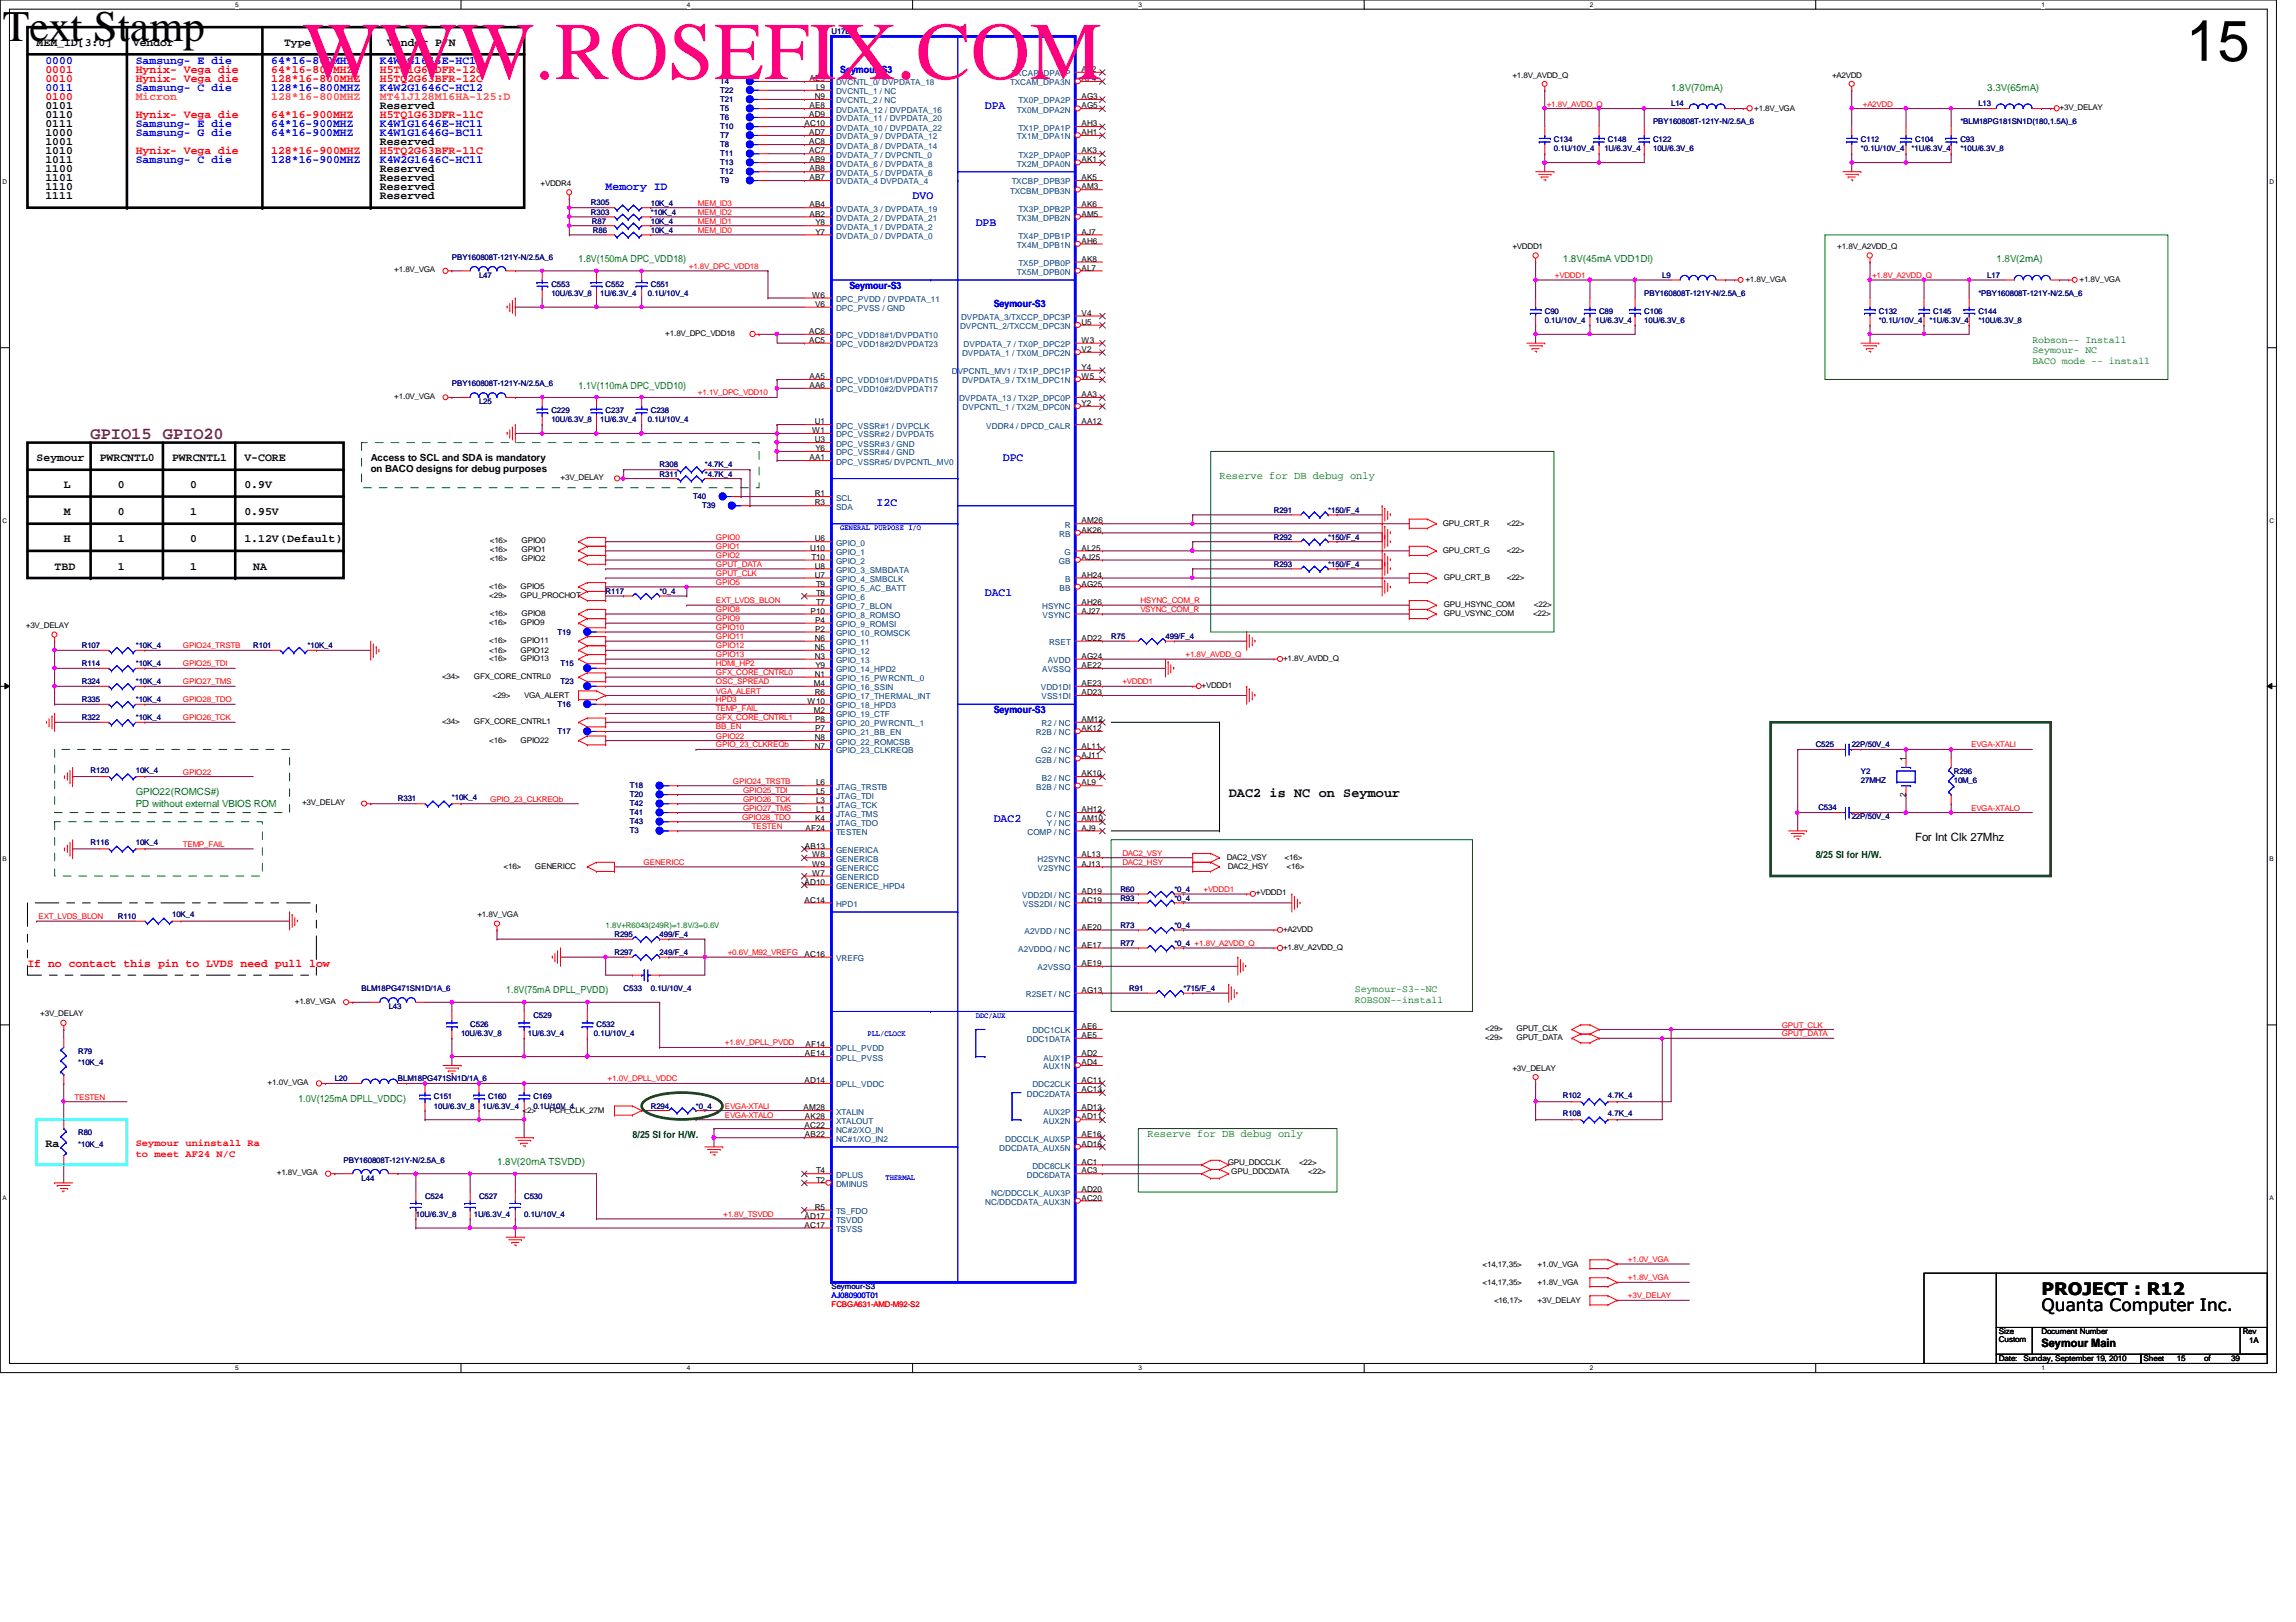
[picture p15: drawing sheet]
<svg xmlns="http://www.w3.org/2000/svg" width="297mm" height="210mm" viewBox="0 0 297 210" stroke-linecap="round" stroke-linejoin="round" font-family="sans-serif">
<defs><g id="words">
<text font-size="10.6" fill="#ff0080" x="39.2" y="10.2">WWW.ROSEFIX.COM</text>
<text font-size="7.5" x="282.8" y="7.9">15</text>
<text font-size="5.6" fill="#010101" x=".4" y="5.3">Text Stamp</text>
<text font-size="2.2" fill="#804000" x="11.7" y="56.8">GPIO15 GPIO20</text>
<g font-size="2.2">
<text x="264.1" y="167.6">PROJECT : R12</text>
<text x="264.1" y="169.6">Quanta Computer Inc.</text>
</g>
<text font-size="1.7" x="159" y="103.2">DAC2 is NC on Seymour</text>
<g font-size="1.5">
<text x="4.7" y="5.9">MEM_ID[3:0]</text>
<text x="17.2" y="5.9">Vendor</text>
<text x="36.7" y="5.9">Type</text>
<text x="50.1" y="5.9">Vendor P/N</text>
<text x="5.9" y="14.1">0101</text>
<text x="5.9" y="17.6">1000</text>
<text x="5.9" y="16.4">0111</text>
<text x="5.9" y="15.3">0110</text>
<text x="49.1" y="14.1">Reserved</text>
<text x="5.9" y="18.8">1001</text>
<text x="5.9" y="21.1">1011</text>
<text x="5.9" y="19.9">1010</text>
<text x="5.9" y="23.5">1101</text>
<text x="5.9" y="22.3">1100</text>
<text x="49.1" y="18.8">Reserved</text>
<text x="49.1" y="22.3">Reserved</text>
<text x="49.1" y="23.5">Reserved</text>
<text x="5.9" y="24.6">1110</text>
<text x="5.9" y="25.8">1111</text>
<text x="49.1" y="24.6">Reserved</text>
<text x="49.1" y="25.8">Reserved</text>
<text x="4.7" y="59.6">Seymour</text>
<text x="12.9" y="59.6">PWRCNTL0</text>
<text x="22.3" y="59.6">PWRCNTL1</text>
<text x="31.6" y="59.6">V-CORE</text>
<text x="8.3" y="63.2">L</text>
<text x="15.2" y="63.2">0</text>
<text x="24.6" y="63.2">0</text>
<text x="31.6" y="63.2">0.9V</text>
<text x="8.3" y="70.2">H</text>
<text x="8.3" y="66.7">M</text>
<text x="15.2" y="66.7">0</text>
<text x="15.2" y="70.2">1</text>
<text x="24.6" y="66.7">1</text>
<text x="24.6" y="70.2">0</text>
<text x="31.6" y="66.7">0.95V</text>
<text x="31.6" y="70.2">1.12V(Default)</text>
<text x="7.1" y="73.7">TBD</text>
<text x="15.2" y="73.7">1</text>
<text x="24.6" y="73.7">1</text>
<text x="32.8" y="73.7">NA</text>
<text x="247.8" y="108.9">For Int Clk 27Mhz</text>
<text x="5.9" y="148.5">Ra</text>
<text x="264.1" y="174.3">Seymour Main</text>
</g>
<g font-size="1.5" fill="#f00">
<text x="5.9" y="9.4">0001</text>
<text x="5.9" y="10.6">0010</text>
<text x="17.6" y="9.4">Hynix- Vega die</text>
<text x="17.6" y="10.6">Hynix- Vega die</text>
<text x="35.1" y="10.6">128*16-800MHZ</text>
<text x="35.1" y="9.4">64*16-800MHZ</text>
<text x="49.1" y="10.6">H5TQ2G63BFR-12C</text>
<text x="49.1" y="9.4">H5TQ1G63DFR-12C</text>
<text x="5.9" y="12.9">0100</text>
<text x="17.6" y="15.3">Hynix- Vega die</text>
<text x="35.1" y="15.3">64*16-900MHZ</text>
<text x="49.1" y="15.3">H5TQ1G63DFR-11C</text>
<text x="17.6" y="19.9">Hynix- Vega die</text>
<text x="35.1" y="19.9">128*16-900MHZ</text>
<text x="49.1" y="19.9">H5TQ2G63BFR-11C</text>
<text x="3.6" y="125.1">If no contact this pin to LVDS need pull low</text>
</g>
<g font-size="1.5" fill="#00f">
<text x="5.9" y="8.3">0000</text>
<text x="5.9" y="11.8">0011</text>
<text x="17.6" y="8.3">Samsung- E die</text>
<text x="17.6" y="11.8">Samsung- C die</text>
<text x="35.1" y="11.8">128*16-800MHZ</text>
<text x="35.1" y="8.3">64*16-800MHZ</text>
<text x="49.1" y="11.8">K4W2G1646C-HC12</text>
<text x="49.1" y="8.3">K4W1G1646E-HC12</text>
<text x="17.6" y="17.6">Samsung- G die</text>
<text x="17.6" y="16.4">Samsung- E die</text>
<text x="35.1" y="17.6">64*16-900MHZ</text>
<text x="35.1" y="16.4">64*16-900MHZ</text>
<text x="49.1" y="17.6">K4W1G1646G-BC11</text>
<text x="49.1" y="16.4">K4W1G1646E-HC11</text>
<text x="127.4" y="14.1">DPA</text>
<text x="17.6" y="21.1">Samsung- C die</text>
<text x="35.1" y="21.1">128*16-900MHZ</text>
<text x="49.1" y="21.1">K4W2G1646C-HC11</text>
<text x="78.4" y="24.6">Memory ID</text>
<text x="118.1" y="25.8">DVO</text>
<text x="126.2" y="29.3">DPB</text>
<text x="129.7" y="59.6">DPC</text>
<text x="113.4" y="65.5">I2C</text>
<text x="127.4" y="77.2">DAC1</text>
<text x="128.6" y="106.4">DAC2</text>
</g>
<g font-size="1.5" fill="#ff8000">
<text x="17.6" y="12.9">Micron</text>
<text x="35.1" y="12.9">128*16-800MHZ</text>
<text x="49.1" y="12.9">MT41J128M16HA-125:D</text>
</g>
<g font-size="1.4" fill="#008000">
<text x="157.8" y="61.9">Reserve for DB debug only</text>
<text x="148.5" y="147.2">Reserve for DB debug only</text>
</g>
<g font-size="1.3" fill="#00f">
<text x="108.7" y="9.4">Seymour-S3</text>
<text x="109.9" y="37.4">Seymour-S3</text>
<text x="128.6" y="39.8">Seymour-S3</text>
<text x="128.6" y="92.3">Seymour-S3</text>
</g>
<g font-size="1.3" fill="#008000">
<text x="216.2" y="11.7">1.8V(70mA)</text>
<text x="257.1" y="11.7">3.3V(65mA)</text>
<text x="74.8" y="33.9">1.8V(150mA DPC_VDD18)</text>
<text x="202.2" y="33.9">1.8V(45mA VDD1DI)</text>
<text x="258.3" y="33.9">1.8V(2mA)</text>
<text x="262.9" y="44.3">Robson-- Install</text>
<text x="262.9" y="45.7">Seymour- NC</text>
<text x="262.9" y="47.1">BACO mode -- install</text>
<text x="74.8" y="50.3">1.1V(110mA DPC_VDD10)</text>
<text x="17.6" y="102.9">GPIO22(ROMCS#)</text>
<text x="17.6" y="104.4">PD without external VBIOS ROM</text>
<text x="65.5" y="128.6">1.8V(75mA DPLL_PVDD)</text>
<text x="175.3" y="128.4">Seymour-S3--NC</text>
<text x="175.3" y="129.8">ROBSON--install</text>
<text x="38.6" y="142.6">1.0V(125mA DPLL_VDDC)</text>
<text x="64.3" y="150.7">1.8V(20mA TSVDD)</text>
</g>
<g font-size="1.3">
<text x="48" y="59.6">Access to SCL and SDA is mandatory</text>
<text x="48" y="61.1">on BACO designs for debug purposes</text>
</g>
<g font-size="1.3" fill="#004000">
<text x="234.9" y="111">8/25 SI for H/W.</text>
<text x="81.8" y="147.2">8/25 SI for H/W.</text>
</g>
<g font-size="1.3" fill="#f00">
<text x="17.6" y="148.3">Seymour uninstall Ra</text>
<text x="17.6" y="149.7">to meet AF24 N/C</text>
</g>
<g font-size="1.1">
<text x="104.7" y="10.5">AE9</text>
<text x="105.6" y="11.6">L9</text>
<text x="139.9" y="10.5">AF4</text>
<text x="139.9" y="9.3">AF2</text>
<text x="104.1" y="16.3">AC10</text>
<text x="104.7" y="17.5">AD7</text>
<text x="104.7" y="15.2">AD9</text>
<text x="104.7" y="14">AE8</text>
<text x="105.4" y="12.8">N9</text>
<text x="139.9" y="14">AG5</text>
<text x="139.9" y="12.8">AG3</text>
<text x="139.9" y="17.5">AH1</text>
<text x="139.9" y="16.3">AH3</text>
<text x="104.7" y="19.9">AC7</text>
<text x="104.7" y="18.7">AC8</text>
<text x="104.7" y="23.3">AB7</text>
<text x="104.7" y="22.2">AB8</text>
<text x="104.7" y="21">AB9</text>
<text x="139.9" y="21">AK1</text>
<text x="139.9" y="19.9">AK3</text>
<text x="139.9" y="23.3">AK5</text>
<text x="104.7" y="26.8">AB4</text>
<text x="104.7" y="28">AB2</text>
<text x="105.5" y="29.2">Y8</text>
<text x="139.9" y="28">AM5</text>
<text x="139.9" y="26.8">AK6</text>
<text x="139.9" y="24.5">AM3</text>
<text x="105.5" y="30.4">Y7</text>
<text x="139.9" y="31.5">AH6</text>
<text x="139.9" y="30.4">AJ7</text>
<text x="139.9" y="35">AL7</text>
<text x="139.9" y="33.9">AK8</text>
<text x="105.1" y="38.5">W6</text>
<text x="105.4" y="39.7">V6</text>
<text x="139.9" y="40.9">V4</text>
<text x="104.7" y="43.2">AC6</text>
<text x="104.7" y="44.4">AC5</text>
<text x="139.9" y="42">U5</text>
<text x="139.9" y="47.9">Y4</text>
<text x="139.9" y="45.6">V2</text>
<text x="139.9" y="44.4">W3</text>
<text x="104.7" y="49.1">AA5</text>
<text x="104.7" y="50.2">AA6</text>
<text x="139.9" y="52.5">Y2</text>
<text x="139.9" y="51.4">AA3</text>
<text x="139.9" y="49.1">W5</text>
<text x="104.7" y="59.6">AA1</text>
<text x="105.1" y="56">W1</text>
<text x="105.4" y="54.9">U1</text>
<text x="105.4" y="57.2">U3</text>
<text x="105.5" y="58.4">Y6</text>
<text x="139.9" y="54.9">AA12</text>
<text x="105.4" y="64.2">R1</text>
<text x="105.4" y="65.4">R3</text>
<text x="104.8" y="71.2">U10</text>
<text x="105.4" y="70.1">U6</text>
<text x="139.9" y="71.2">AL25</text>
<text x="139.9" y="67.7">AM26</text>
<text x="139.9" y="68.9">AK26</text>
<text x="105" y="72.4">T10</text>
<text x="105.4" y="73.6">U8</text>
<text x="105.4" y="74.8">U7</text>
<text x="105.6" y="75.9">T9</text>
<text x="105.6" y="77.1">T8</text>
<text x="139.9" y="74.8">AH24</text>
<text x="139.9" y="75.9">AG25</text>
<text x="139.9" y="72.4">AJ25</text>
<text x="104.9" y="79.4">P10</text>
<text x="105.4" y="82.9">N6</text>
<text x="105.4" y="81.7">P2</text>
<text x="105.4" y="80.6">P4</text>
<text x="105.6" y="78.3">T7</text>
<text x="139.9" y="78.3">AH26</text>
<text x="139.9" y="82.9">AD22</text>
<text x="139.9" y="79.4">AJ27</text>
<text x="105.3" y="88.8">M4</text>
<text x="105.4" y="84.1">N5</text>
<text x="105.4" y="85.3">N3</text>
<text x="105.4" y="87.6">N1</text>
<text x="105.4" y="90">R6</text>
<text x="105.5" y="86.4">Y9</text>
<text x="139.9" y="90">AD23</text>
<text x="139.9" y="85.3">AG24</text>
<text x="139.9" y="86.4">AE22</text>
<text x="139.9" y="88.8">AE23</text>
<text x="104.5" y="91.1">W10</text>
<text x="105.3" y="92.3">M2</text>
<text x="105.4" y="95.8">N8</text>
<text x="105.4" y="93.4">P8</text>
<text x="105.4" y="94.6">P7</text>
<text x="139.9" y="93.4">AM12</text>
<text x="139.9" y="94.6">AK12</text>
<text x="105.4" y="96.9">N7</text>
<text x="105.6" y="101.6">L6</text>
<text x="139.9" y="100.5">AK10</text>
<text x="139.9" y="101.6">AL9</text>
<text x="139.9" y="96.9">AL11</text>
<text x="139.9" y="98.1">AJ11</text>
<text x="246.5" y="98.5" transform="rotate(-90 246.5 98.5)">1</text>
<text x="104.2" y="107.5">AF24</text>
<text x="105.4" y="106.3">K4</text>
<text x="105.6" y="104">L3</text>
<text x="105.6" y="102.8">L5</text>
<text x="105.6" y="105.1">L1</text>
<text x="139.9" y="105.1">AH12</text>
<text x="139.9" y="107.5">AJ9</text>
<text x="139.9" y="106.3">AM10</text>
<text x="246.5" y="103.1" transform="rotate(-90 246.5 103.1)">2</text>
<text x="104.1" y="109.8">AB13</text>
<text x="105.1" y="111">W8</text>
<text x="105.1" y="112.1">W9</text>
<text x="105.1" y="113.3">W7</text>
<text x="139.9" y="111">AL13</text>
<text x="139.9" y="112.1">AJ13</text>
<text x="104.1" y="114.5">AD10</text>
<text x="104.1" y="116.8">AC14</text>
<text x="139.9" y="116.8">AC19</text>
<text x="139.9" y="115.7">AD19</text>
<text x="104.1" y="123.8">AC16</text>
<text x="139.9" y="120.3">AE20</text>
<text x="139.9" y="122.6">AE17</text>
<text x="139.9" y="125">AE19</text>
<text x="139.9" y="128.5">AG13</text>
<text x="104.1" y="136.7">AE14</text>
<text x="104.2" y="135.5">AF14</text>
<text x="139.9" y="137.8">AD4</text>
<text x="139.9" y="136.7">AD2</text>
<text x="139.9" y="133.2">AE6</text>
<text x="139.9" y="134.3">AE5</text>
<text x="104" y="143.7">AM28</text>
<text x="104.1" y="140.2">AD14</text>
<text x="139.9" y="143.7">AD13</text>
<text x="139.9" y="140.2">AC11</text>
<text x="139.9" y="141.4">AC13</text>
<text x="104.1" y="146">AC22</text>
<text x="104.1" y="144.9">AK28</text>
<text x="104.1" y="147.2">AB22</text>
<text x="139.9" y="144.9">AD11</text>
<text x="139.9" y="148.4">AD16</text>
<text x="139.9" y="147.2">AE16</text>
<text x="105.6" y="153">T2</text>
<text x="105.6" y="151.8">T4</text>
<text x="139.9" y="155.4">AC20</text>
<text x="139.9" y="154.2">AD20</text>
<text x="139.9" y="150.7">AC1</text>
<text x="139.9" y="151.8">AC3</text>
<text x="104.1" y="157.7">AD17</text>
<text x="104.1" y="158.9">AC17</text>
<text x="105.4" y="156.5">R5</text>
</g>
<g font-size="1.1" fill="#004080">
<text x="108.2" y="11">DVCNTL_0/ DVPDATA_18</text>
<text x="130.7" y="11">TXCAM_DPA3N</text>
<text x="130.9" y="9.9">TXCAP_DPA3P</text>
<text x="108.2" y="14.6">DVDATA_12 / DVPDATA_16</text>
<text x="108.2" y="15.7">DVDATA_11 / DVPDATA_20</text>
<text x="108.2" y="16.9">DVDATA_10 / DVPDATA_22</text>
<text x="108.2" y="13.4">DVCNTL_2 / NC</text>
<text x="108.2" y="12.2">DVCNTL_1 / NC</text>
<text x="131.6" y="14.6">TX0M_DPA2N</text>
<text x="131.8" y="13.4">TX0P_DPA2P</text>
<text x="131.8" y="16.9">TX1P_DPA1P</text>
<text x="108.2" y="20.4">DVDATA_7 / DVPCNTL_0</text>
<text x="108.2" y="18">DVDATA_9 / DVPDATA_12</text>
<text x="108.2" y="19.2">DVDATA_8 / DVPDATA_14</text>
<text x="108.2" y="23.9">DVDATA_4 DVPDATA_4</text>
<text x="108.2" y="22.7">DVDATA_5 / DVPDATA_6</text>
<text x="108.2" y="21.5">DVDATA_6 / DVPDATA_8</text>
<text x="130.9" y="23.9">TXCBP_DPB3P</text>
<text x="131.6" y="18">TX1M_DPA1N</text>
<text x="131.6" y="21.5">TX2M_DPA0N</text>
<text x="131.8" y="20.4">TX2P_DPA0P</text>
<text x="108.2" y="27.4">DVDATA_3 / DVPDATA_19</text>
<text x="108.2" y="29.7">DVDATA_1 / DVPDATA_2</text>
<text x="108.2" y="28.6">DVDATA_2 / DVPDATA_21</text>
<text x="130.7" y="25.1">TXCBM_DPB3N</text>
<text x="131.6" y="28.6">TX3M_DPB2N</text>
<text x="131.8" y="27.4">TX3P_DPB2P</text>
<text x="108.2" y="30.9">DVDATA_0 / DVPDATA_0</text>
<text x="131.6" y="32.1">TX4M_DPB1N</text>
<text x="131.6" y="35.6">TX5M_DPB0N</text>
<text x="131.8" y="30.9">TX4P_DPB1P</text>
<text x="131.8" y="34.4">TX5P_DPB0P</text>
<text x="108.2" y="39.1">DPC_PVDD / DVPDATA_11</text>
<text x="108.2" y="40.3">DPC_PVSS / GND</text>
<text x="124.3" y="41.4">DVPDATA_3/TXCCP_DPC3P</text>
<text x="108.2" y="43.8">DPC_VDD18#1/DVPDAT10</text>
<text x="108.2" y="44.9">DPC_VDD18#2/DVPDAT23</text>
<text x="124.2" y="42.6">DVPCNTL_2/TXCCM_DPC3N</text>
<text x="124.5" y="46.1">DVPDATA_1 / TX0M_DPC2N</text>
<text x="124.7" y="44.9">DVPDATA_7 / TX0P_DPC2P</text>
<text x="108.2" y="49.6">DPC_VDD10#1/DVPDAT15</text>
<text x="108.2" y="50.8">DPC_VDD10#2/DVPDAT17</text>
<text x="123.1" y="48.4">DVPCNTL_MV1 / TX1P_DPC1P</text>
<text x="124.1" y="51.9">DVPDATA_13 / TX2P_DPC0P</text>
<text x="124.5" y="49.6">DVPDATA_9 / TX1M_DPC1N</text>
<text x="124.5" y="53.1">DVPCNTL_1 / TX2M_DPC0N</text>
<text x="108.2" y="55.5">DPC_VSSR#1 / DVPCLK</text>
<text x="108.2" y="56.6">DPC_VSSR#2 / DVPDAT5</text>
<text x="108.2" y="57.8">DPC_VSSR#3 / GND</text>
<text x="108.2" y="58.9">DPC_VSSR#4 / GND</text>
<text x="127.6" y="55.5">VDDR4 / DPCD_CALR</text>
<text x="108.2" y="60.1">DPC_VSSR#5/ DVPCNTL_MV0</text>
<text x="108.2" y="64.8">SCL</text>
<text x="108.2" y="66">SDA</text>
<text x="108.2" y="70.6">GPIO_0</text>
<text x="108.2" y="71.8">GPIO_1</text>
<text x="137" y="69.5">RB</text>
<text x="137.7" y="71.8">G</text>
<text x="137.7" y="68.3">R</text>
<text x="108.2" y="73">GPIO_2</text>
<text x="108.2" y="74.1">GPIO_3_SMBDATA</text>
<text x="108.2" y="75.3">GPIO_4_SMBCLK</text>
<text x="108.2" y="76.5">GPIO_5_AC_BATT</text>
<text x="108.2" y="77.6">GPIO_6</text>
<text x="137" y="73">GB</text>
<text x="137.1" y="76.5">BB</text>
<text x="137.8" y="75.3">B</text>
<text x="108.2" y="82.3">GPIO_10_ROMSCK</text>
<text x="108.2" y="83.5">GPIO_11</text>
<text x="108.2" y="78.8">GPIO_7_BLON</text>
<text x="108.2" y="80">GPIO_8_ROMSO</text>
<text x="108.2" y="81.2">GPIO_9_ROMSI</text>
<text x="134.8" y="78.8">HSYNC</text>
<text x="134.9" y="80">VSYNC</text>
<text x="135.7" y="83.5">RSET</text>
<text x="108.2" y="84.7">GPIO_12</text>
<text x="108.2" y="85.8">GPIO_13</text>
<text x="108.2" y="87">GPIO_14_HPD2</text>
<text x="108.2" y="88.1">GPIO_15_PWRCNTL_0</text>
<text x="108.2" y="89.3">GPIO_16_SSIN</text>
<text x="134.7" y="89.3">VDD1DI</text>
<text x="134.8" y="87">AVSSQ</text>
<text x="135.5" y="85.8">AVDD</text>
<text x="108.2" y="90.5">GPIO_17_THERMAL_INT</text>
<text x="108.2" y="91.7">GPIO_18_HPD3</text>
<text x="108.2" y="92.8">GPIO_19_CTF</text>
<text x="108.2" y="94">GPIO_20_PWRCNTL_1</text>
<text x="108.2" y="95.2">GPIO_21_BB_EN</text>
<text x="134" y="95.2">R2B / NC</text>
<text x="134.7" y="90.5">VSS1DI</text>
<text x="134.7" y="94">R2 / NC</text>
<text x="108.2" y="96.4">GPIO_22_ROMCSB</text>
<text x="108.2" y="97.5">GPIO_23_CLKREQB</text>
<text x="134" y="98.7">G2B / NC</text>
<text x="134.7" y="97.5">G2 / NC</text>
<text x="134.8" y="101">B2 / NC</text>
<text x="108.2" y="104.5">JTAG_TCK</text>
<text x="108.2" y="103.3">JTAG_TDI</text>
<text x="108.2" y="106.8">JTAG_TDO</text>
<text x="108.2" y="105.7">JTAG_TMS</text>
<text x="108.2" y="102.2">JTAG_TRSTB</text>
<text x="134.1" y="102.2">B2B / NC</text>
<text x="135.3" y="105.7">C / NC</text>
<text x="135.4" y="106.8">Y / NC</text>
<text x="108.2" y="110.4">GENERICA</text>
<text x="108.2" y="111.5">GENERICB</text>
<text x="108.2" y="112.7">GENERICC</text>
<text x="108.2" y="113.9">GENERICD</text>
<text x="108.2" y="108">TESTEN</text>
<text x="132.9" y="108">COMP / NC</text>
<text x="134.2" y="111.5">H2SYNC</text>
<text x="134.3" y="112.7">V2SYNC</text>
<text x="108.2" y="115">GENERICE_HPD4</text>
<text x="108.2" y="117.3">HPD1</text>
<text x="132.2" y="116.2">VDD2DI / NC</text>
<text x="132.3" y="117.3">VSS2DI / NC</text>
<text x="108.2" y="124.4">VREFG</text>
<text x="131.7" y="123.2">A2VDDQ / NC</text>
<text x="132.5" y="120.9">A2VDD / NC</text>
<text x="134.2" y="125.6">A2VSSQ</text>
<text x="132.7" y="129">R2SET / NC</text>
<text x="108.2" y="136.1">DPLL_PVDD</text>
<text x="108.2" y="137.2">DPLL_PVSS</text>
<text x="132.8" y="134.9">DDC1DATA</text>
<text x="133.6" y="133.7">DDC1CLK</text>
<text x="135" y="137.2">AUX1P</text>
<text x="108.2" y="140.7">DPLL_VDDC</text>
<text x="132.8" y="141.9">DDC2DATA</text>
<text x="133.6" y="140.7">DDC2CLK</text>
<text x="135" y="138.4">AUX1N</text>
<text x="108.2" y="144.2">XTALIN</text>
<text x="108.2" y="145.4">XTALOUT</text>
<text x="108.2" y="147.7">NC#1/XO_IN2</text>
<text x="108.2" y="146.6">NC#2/XO_IN</text>
<text x="129.3" y="148.9">DDCDATA_AUX5N</text>
<text x="130" y="147.7">DDCCLK_AUX5P</text>
<text x="135" y="145.4">AUX2N</text>
<text x="135" y="144.2">AUX2P</text>
<text x="108.2" y="153.6">DMINUS</text>
<text x="108.2" y="152.4">DPLUS</text>
<text x="127.5" y="155.9">NC/DDCDATA_AUX3N</text>
<text x="128.2" y="154.8">NC/DDCCLK_AUX3P</text>
<text x="132.8" y="152.4">DDC6DATA</text>
<text x="133.6" y="151.3">DDC6CLK</text>
<text x="108.2" y="157.1">TS_FDO</text>
<text x="108.2" y="158.2">TSVDD</text>
<text x="108.2" y="159.4">TSVSS</text>
</g>
<g font-size="1" fill="#000080">
<text x="107.6" y="4.4">U17B</text>
<text x="93.2" y="10.8">T4</text>
<text x="93.2" y="16.7">T10</text>
<text x="93.2" y="14.4">T5</text>
<text x="93.2" y="13.2">T21</text>
<text x="93.2" y="15.5">T6</text>
<text x="93.2" y="12">T22</text>
<text x="93.2" y="17.9">T7</text>
<text x="213.9" y="16.1">PBY160808T-121Y-N/2.5A_6</text>
<text x="216.2" y="13.8">L14</text>
<text x="253.6" y="16.1">*BLM18PG181SN1D(180,1.5A)_6</text>
<text x="255.9" y="13.8">L13</text>
<text x="93.2" y="19">T8</text>
<text x="93.2" y="21.3">T13</text>
<text x="93.2" y="22.5">T12</text>
<text x="93.2" y="20.2">T11</text>
<text x="93.2" y="23.7">T9</text>
<text x="201" y="18.4">C134</text>
<text x="201" y="19.6">0.1U/10V_4</text>
<text x="207.6" y="19.6">1U/6.3V_4</text>
<text x="208" y="18.4">C148</text>
<text x="213.9" y="18.4">C122</text>
<text x="213.9" y="19.6">10U/6.3V_6</text>
<text x="240.7" y="18.4">C112</text>
<text x="240.7" y="19.6">*0.1U/10V_4</text>
<text x="247.3" y="19.6">*1U/6.3V_4</text>
<text x="247.8" y="18.4">C104</text>
<text x="253.6" y="18.4">C93</text>
<text x="253.6" y="19.6">*10U/6.3V_8</text>
<text x="76.5" y="27.8">R303</text>
<text x="76.5" y="26.5">R305</text>
<text x="76.6" y="29">R87</text>
<text x="84.2" y="26.6">10K_4</text>
<text x="84.2" y="27.8">*10K_4</text>
<text x="84.2" y="29">10K_4</text>
<text x="58.5" y="33.6">PBY160808T-121Y-N/2.5A_6</text>
<text x="62" y="35.9">L47</text>
<text x="76.7" y="30.1">R86</text>
<text x="84.2" y="30.1">10K_4</text>
<text x="215.1" y="35.9">L9</text>
<text x="257.1" y="35.9">L17</text>
<text x="71.3" y="37.1">C553</text>
<text x="71.3" y="38.3">10U/6.3V_8</text>
<text x="77.6" y="38.3">1U/6.3V_4</text>
<text x="78.4" y="37.1">C552</text>
<text x="83.8" y="38.3">0.1U/10V_4</text>
<text x="84.2" y="37.1">C551</text>
<text x="199.9" y="40.6">C90</text>
<text x="199.9" y="41.8">0.1U/10V_4</text>
<text x="206.4" y="41.8">1U/6.3V_4</text>
<text x="206.9" y="40.6">C89</text>
<text x="212.7" y="40.6">C106</text>
<text x="212.7" y="41.8">10U/6.3V_6</text>
<text x="212.7" y="38.3">PBY160808T-121Y-N/2.5A_6</text>
<text x="243.1" y="40.6">C132</text>
<text x="243.1" y="41.8">*0.1U/10V_4</text>
<text x="249.6" y="41.8">*1U/6.3V_4</text>
<text x="250.1" y="40.6">C145</text>
<text x="255.9" y="38.3">*PBY160808T-121Y-N/2.5A_6</text>
<text x="255.9" y="40.6">C144</text>
<text x="255.9" y="41.8">*10U/6.3V_8</text>
<text x="58.5" y="50">PBY160808T-121Y-N/2.5A_6</text>
<text x="62" y="52.3">L25</text>
<text x="71.3" y="53.5">C229</text>
<text x="78.4" y="53.5">C237</text>
<text x="84.2" y="53.5">C238</text>
<text x="71.3" y="54.7">10U/6.3V_8</text>
<text x="77.6" y="54.7">1U/6.3V_4</text>
<text x="83.8" y="54.7">0.1U/10V_4</text>
<text x="85.3" y="60.5">R308</text>
<text x="85.3" y="61.7">R311</text>
<text x="89.7" y="64.6">T40</text>
<text x="90.8" y="65.7">T39</text>
<text x="91.2" y="60.5">*4.7K_4</text>
<text x="91.2" y="61.7">*4.7K_4</text>
<text x="164.8" y="69.8">R292</text>
<text x="164.8" y="66.3">R291</text>
<text x="171.8" y="69.8">*150/F_4</text>
<text x="171.8" y="66.3">*150/F_4</text>
<text x="78.4" y="76.8">R117</text>
<text x="85.3" y="76.8">*0_4</text>
<text x="164.8" y="73.4">R293</text>
<text x="171.8" y="73.4">*150/F_4</text>
<text x="10.6" y="83.9">R107</text>
<text x="17.6" y="83.9">*10K_4</text>
<text x="32.8" y="83.9">R101</text>
<text x="39.8" y="83.9">*10K_4</text>
<text x="72.1" y="82.1">T19</text>
<text x="143.8" y="82.7">R75</text>
<text x="150.8" y="82.7">499/F_4</text>
<text x="10.6" y="86.2">R114</text>
<text x="10.6" y="88.5">R324</text>
<text x="17.6" y="86.2">*10K_4</text>
<text x="17.6" y="88.5">*10K_4</text>
<text x="72.5" y="88.5">T23</text>
<text x="72.5" y="86.2">T15</text>
<text x="10.6" y="93.2">R322</text>
<text x="10.6" y="90.9">R335</text>
<text x="17.6" y="93.2">*10K_4</text>
<text x="17.6" y="90.9">*10K_4</text>
<text x="72.1" y="95">T17</text>
<text x="72.1" y="91.4">T16</text>
<text x="11.7" y="100">R120</text>
<text x="17.6" y="100">10K_4</text>
<text x="81.5" y="102">T18</text>
<text x="234.9" y="96.7">C525</text>
<text x="239.6" y="96.7">22P/50V_4</text>
<text x="240.7" y="100.2">Y2</text>
<text x="240.7" y="101.4">27MHZ</text>
<text x="252.8" y="100.2">R296</text>
<text x="252.8" y="101.4">10M_6</text>
<text x="51.5" y="103.7">R331</text>
<text x="58.5" y="103.5">*10K_4</text>
<text x="81.5" y="106.6">T43</text>
<text x="81.5" y="103.1">T20</text>
<text x="81.5" y="107.8">T3</text>
<text x="81.5" y="104.3">T42</text>
<text x="81.5" y="105.5">T41</text>
<text x="235.2" y="104.8">C534</text>
<text x="239.6" y="106">22P/50V_4</text>
<text x="11.7" y="109.3">R116</text>
<text x="17.6" y="109.3">10K_4</text>
<text x="15.2" y="118.9">R110</text>
<text x="22.3" y="118.7">10K_4</text>
<text x="144.9" y="115.4">R60</text>
<text x="144.9" y="116.6">R93</text>
<text x="151.9" y="115.4">*0_4</text>
<text x="151.9" y="116.6">*0_4</text>
<text x="79.5" y="121.2">R295</text>
<text x="79.5" y="123.6">R297</text>
<text x="85.3" y="121.2">499/F_4</text>
<text x="85.3" y="123.6">249/F_4</text>
<text x="144.9" y="122.4">R77</text>
<text x="144.9" y="120.1">R73</text>
<text x="151.9" y="122.4">*0_4 +1.8V_A2VDD_Q</text>
<text x="151.9" y="120.1">*0_4</text>
<text x="46.8" y="128.3">BLM18PG471SN1D/1A_6</text>
<text x="50.3" y="130.6">L43</text>
<text x="69" y="131.8">C529</text>
<text x="80.7" y="128.3">C533</text>
<text x="84.2" y="128.3">0.1U/10V_4</text>
<text x="146.1" y="128.3">R91</text>
<text x="153.1" y="128.3">*715/F_4</text>
<text x="10.1" y="136.4">R79</text>
<text x="10.1" y="137.8">*10K_4</text>
<text x="59.6" y="134.1">10U/6.3V_8</text>
<text x="60.8" y="132.9">C526</text>
<text x="68.3" y="134.1">1U/6.3V_4</text>
<text x="76.8" y="134.1">0.1U/10V_4</text>
<text x="77.2" y="132.9">C532</text>
<text x="43.3" y="140">L20</text>
<text x="51.5" y="140">BLM18PG471SN1D/1A_6</text>
<text x="56.1" y="142.3">C151</text>
<text x="56.1" y="143.5">10U/6.3V_8</text>
<text x="62.4" y="143.5">1U/6.3V_4</text>
<text x="63.2" y="142.3">C160</text>
<text x="69" y="142.3">C169</text>
<text x="69" y="143.5">0.1U/10V_4</text>
<text x="84.2" y="143.5">R294</text>
<text x="90" y="143.5">*0_4</text>
<text x="202.2" y="142">R102</text>
<text x="208" y="142">4.7K_4</text>
<text x="10.1" y="146.9">R80</text>
<text x="10.1" y="148.4">*10K_4</text>
<text x="202.2" y="144.4">R108</text>
<text x="208" y="144.4">4.7K_4</text>
<text x="44.4" y="150.5">PBY160808T-121Y-N/2.5A_6</text>
<text x="46.8" y="152.8">L44</text>
<text x="55" y="155.2">C524</text>
<text x="62" y="155.2">C527</text>
<text x="67.8" y="155.2">C530</text>
<text x="53.8" y="157.5">10U/6.3V_8</text>
<text x="61.3" y="157.5">1U/6.3V_4</text>
<text x="67.8" y="157.5">0.1U/10V_4</text>
<text x="107.6" y="166.8">Seymour-S3</text>
</g>
<g font-size="1">
<text x="195.7" y="10">+1.8V_AVDD_Q</text>
<text x="237" y="10">+A2VDD</text>
<text x="226.9" y="14.4">+1.8V_VGA</text>
<text x="266.4" y="14.2">+3V_DELAY</text>
<text x="69.9" y="24">+VDDR4</text>
<text x="51" y="35.3">+1.8V_VGA</text>
<text x="195.7" y="32.2">+VDDD1</text>
<text x="237.7" y="32.2">+1.8V_A2VDD_Q</text>
<text x="225.8" y="36.5">+1.8V_VGA</text>
<text x="269" y="36.5">+1.8V_VGA</text>
<text x="86.1" y="43.4">+1.8V_DPC_VDD18</text>
<text x="51" y="51.6">+1.0V_VGA</text>
<text x="72.5" y="62.1">+3V_DELAY</text>
<text x="63.4" y="70.3">&lt;16&gt;</text>
<text x="63.4" y="71.5">&lt;16&gt;</text>
<text x="67.5" y="70.3">GPIO0</text>
<text x="67.5" y="71.5">GPIO1</text>
<text x="186.6" y="71.6">GPU_CRT_G</text>
<text x="186.6" y="68.1">GPU_CRT_R</text>
<text x="194.9" y="71.6">&lt;22&gt;</text>
<text x="194.9" y="68.1">&lt;22&gt;</text>
<text x="63.3" y="76.3">&lt;16&gt;</text>
<text x="63.3" y="77.4">&lt;29&gt;</text>
<text x="63.4" y="72.6">&lt;16&gt;</text>
<text x="67.3" y="76.3">GPIO5</text>
<text x="67.3" y="77.4">GPU_PROCHOT</text>
<text x="67.5" y="72.6">GPIO2</text>
<text x="186.8" y="75.1">GPU_CRT_B</text>
<text x="194.9" y="75.1">&lt;22&gt;</text>
<text x="3.3" y="81.3">+3V_DELAY</text>
<text x="63.3" y="80.9">&lt;16&gt;</text>
<text x="63.3" y="83.3">&lt;16&gt;</text>
<text x="63.4" y="79.7">&lt;16&gt;</text>
<text x="67.3" y="80.9">GPIO9</text>
<text x="67.3" y="83.3">GPIO11</text>
<text x="67.5" y="79.7">GPIO8</text>
<text x="186.8" y="78.6">GPU_HSYNC_COM</text>
<text x="186.8" y="79.8">GPU_VSYNC_COM</text>
<text x="198.3" y="79.8">&lt;22&gt;</text>
<text x="198.5" y="78.6">&lt;22&gt;</text>
<text x="57.2" y="87.8">&lt;34&gt;</text>
<text x="61.3" y="87.8">GFX_CORE_CNTRL0</text>
<text x="63.3" y="84.5">&lt;16&gt;</text>
<text x="63.3" y="85.6">&lt;16&gt;</text>
<text x="67.3" y="84.5">GPIO12</text>
<text x="67.3" y="85.6">GPIO13</text>
<text x="155.4" y="89">+VDDD1</text>
<text x="166" y="85.5">+1.8V_AVDD_Q</text>
<text x="57.2" y="93.7">&lt;34&gt;</text>
<text x="61.3" y="93.7">GFX_CORE_CNTRL1</text>
<text x="63.8" y="90.3">&lt;29&gt;</text>
<text x="67.8" y="90.3">VGA_ALERT</text>
<text x="63.3" y="96.1">&lt;16&gt;</text>
<text x="67.3" y="96.1">GPIO22</text>
<text x="39.1" y="104.2">+3V_DELAY</text>
<text x="65.1" y="112.5">&lt;16&gt;</text>
<text x="69.2" y="112.5">GENERICC</text>
<text x="158.7" y="111.3">DAC2_VSY</text>
<text x="158.8" y="112.5">DAC2_HSY</text>
<text x="166.2" y="111.3">&lt;16&gt;</text>
<text x="166.5" y="112.5">&lt;16&gt;</text>
<text x="61.8" y="118.7">+1.8V_VGA</text>
<text x="162.5" y="115.9">+VDDD1</text>
<text x="166" y="122.9">+1.8V_A2VDD_Q</text>
<text x="166" y="120.6">+A2VDD</text>
<text x="5.2" y="131.5">+3V_DELAY</text>
<text x="38.1" y="129.9">+1.8V_VGA</text>
<text x="192.1" y="133.4">&lt;29&gt;</text>
<text x="192.1" y="134.6">&lt;29&gt;</text>
<text x="196.2" y="133.4">GPUT_CLK</text>
<text x="196.2" y="134.6">GPUT_DATA</text>
<text x="34.6" y="140.4">+1.0V_VGA</text>
<text x="195.7" y="138.6">+3V_DELAY</text>
<text x="67.6" y="144">&lt;2&gt;</text>
<text x="71.1" y="144">PCH_CLK_27M</text>
<text x="35.8" y="152.1">+1.8V_VGA</text>
<text x="158.8" y="150.8">GPU_DDCCLK</text>
<text x="159.3" y="152">GPU_DDCDATA</text>
<text x="168.1" y="150.8">&lt;22&gt;</text>
<text x="169.2" y="152">&lt;22&gt;</text>
<text x="191.8" y="166.2">&lt;14,17,35&gt;</text>
<text x="191.8" y="163.9">&lt;14,17,35&gt;</text>
<text x="198.9" y="166.2">+1.8V_VGA</text>
<text x="198.9" y="163.9">+1.0V_VGA</text>
<text x="193.3" y="168.6">&lt;16,17&gt;</text>
<text x="198.9" y="168.6">+3V_DELAY</text>
<text x="258.6" y="172.7">Size</text>
<text x="258.6" y="173.7">Custom</text>
<text x="264.1" y="172.7">Document Number</text>
<text x="290.1" y="172.7">Rev</text>
<text x="291" y="173.8">1A</text>
<text x="258.6" y="176.1">Date:</text>
<text x="261.8" y="176.1">Sunday, September 19, 2010</text>
<text x="277.3" y="176.1">Sheet</text>
<text x="281.6" y="176.1">15</text>
<text x="285.2" y="176.1">of</text>
<text x="288.7" y="176.1">39</text>
</g>
<g font-size="1" fill="#f00">
<text x="200.1" y="13.8">+1.8V_AVDD_Q</text>
<text x="241" y="13.8">+A2VDD</text>
<text x="90.3" y="26.6">MEM_ID3</text>
<text x="90.3" y="29">MEM_ID1</text>
<text x="90.3" y="27.8">MEM_ID2</text>
<text x="89.1" y="34.8">+1.8V_DPC_VDD18</text>
<text x="90.3" y="30.1">MEM_ID0</text>
<text x="201.2" y="36">+VDDD1</text>
<text x="242.2" y="36">+1.8V_A2VDD_Q</text>
<text x="90.3" y="51.2">+1.1V_DPC_VDD10</text>
<text x="92.6" y="71">GPIO1</text>
<text x="92.6" y="69.8">GPIO0</text>
<text x="92.6" y="74.5">GPUT_CLK</text>
<text x="92.6" y="72.2">GPIO2</text>
<text x="92.6" y="73.4">GPUT_DATA</text>
<text x="92.6" y="75.7">GPIO5</text>
<text x="23.7" y="83.9">GPIO24_TRSTB</text>
<text x="92.6" y="82.7">GPIO11</text>
<text x="92.6" y="81.5">GPIO10</text>
<text x="92.6" y="80.4">GPIO9</text>
<text x="92.6" y="79.2">GPIO8</text>
<text x="92.6" y="83.9">GPIO12</text>
<text x="92.6" y="78.1">EXT_LVDS_BLON</text>
<text x="147.5" y="78.1">HSYNC_COM_R</text>
<text x="147.5" y="79.2">VSYNC_COM_R</text>
<text x="23.7" y="86.2">GPIO25_TDI</text>
<text x="23.7" y="88.6">GPIO27_TMS</text>
<text x="92.6" y="88.6">OSC_SPREAD</text>
<text x="92.6" y="89.7">VGA_ALERT</text>
<text x="92.6" y="86.2">HDMI_HP2</text>
<text x="92.6" y="85">GPIO13</text>
<text x="92.6" y="87.4">GFX_CORE_CNTRL0</text>
<text x="145.2" y="88.6">+VDDD1</text>
<text x="153.4" y="85">+1.8V_AVDD_Q</text>
<text x="23.7" y="90.9">GPIO28_TDO</text>
<text x="23.7" y="93.2">GPIO26_TCK</text>
<text x="92.6" y="93.2">GFX_CORE_CNTRL1</text>
<text x="92.6" y="90.9">HPD3</text>
<text x="92.6" y="95.6">GPIO22</text>
<text x="92.6" y="92.1">TEMP_FAIL</text>
<text x="92.6" y="94.4">BB_EN</text>
<text x="23.7" y="100.2">GPIO22</text>
<text x="92.6" y="96.7">GPIO_23_CLKREQb</text>
<text x="94.8" y="101.4">GPIO24_TRSTB</text>
<text x="255" y="96.7">EVGA-XTALI</text>
<text x="63.4" y="103.8">GPIO_23_CLKREQb</text>
<text x="96" y="106.1">GPIO28_TDO</text>
<text x="96.1" y="104.9">GPIO27_TMS</text>
<text x="96.1" y="103.8">GPIO26_TCK</text>
<text x="96.1" y="102.6">GPIO25_TDI</text>
<text x="97.3" y="107.3">TESTEN</text>
<text x="255" y="104.9">EVGA-XTALO</text>
<text x="23.7" y="109.6">TEMP_FAIL</text>
<text x="83.3" y="111.9">GENERICC</text>
<text x="145.2" y="111.9">DAC2_HSY</text>
<text x="145.2" y="110.7">DAC2_VSY</text>
<text x="5" y="119">EXT_LVDS_BLON</text>
<text x="155.7" y="115.4">+VDDD1</text>
<text x="94.1" y="123.6">+0.6V_M92_VREFG</text>
<text x="93.8" y="135.3">+1.8V_DPLL_PVDD</text>
<text x="230.5" y="133">GPUT_CLK</text>
<text x="230.5" y="134.1">GPUT_DATA</text>
<text x="9.6" y="142.3">TESTEN</text>
<text x="78.6" y="140">+1.0V_DPLL_VDDC</text>
<text x="93.8" y="143.5">EVGA-XTALI</text>
<text x="93.8" y="144.7">EVGA-XTALO</text>
<text x="93.6" y="157.5">+1.8V_TSVDD</text>
<text x="210.6" y="165.7">+1.8V_VGA</text>
<text x="210.6" y="163.3">+1.0V_VGA</text>
<text x="107.6" y="169.2">FCBGA631-AMD-M92-S2</text>
<text x="210.6" y="168">+3V_DELAY</text>
</g>
<g font-size="1" fill="#00f">
<text x="108.7" y="68.6">GENERAL PURPOSE I/O</text>
<text x="126.2" y="131.7">DDC/AUX</text>
<text x="112.2" y="134.1">PLL/CLOCK</text>
<text x="114.6" y="152.7">THERMAL</text>
<text x="107.6" y="168">AJ080900T01</text>
</g>
<text font-size="1" fill="#008000" x="78.4" y="120.1">1.8V+R6043(249R)=1.8V/3=0.6V</text>
<g font-size=".8">
<text x="30.4" y=".9">5</text>
<text x="88.9" y=".9">4</text>
<text x="147.3" y=".9">3</text>
<text x="205.7" y=".9">2</text>
<text x="264.1" y=".9">1</text>
<text x=".3" y="23.8">D</text>
<text x="293.6" y="23.8">D</text>
<text x=".3" y="67.6">C</text>
<text x="293.6" y="67.6">C</text>
<text x=".3" y="111.5">B</text>
<text x="293.6" y="111.5">B</text>
<text x=".3" y="155.3">A</text>
<text x="293.6" y="155.3">A</text>
<text x="30.4" y="177.3">5</text>
<text x="88.9" y="177.3">4</text>
<text x="147.3" y="177.3">3</text>
<text x="205.7" y="177.3">2</text>
<text x="264.1" y="177.3">1</text>
</g>
</g></defs>
<path d="M0 0h294.5v177.6h-294.5zM1.2 1.2h292.1v175.2h-292.1z" fill="none" stroke="#000" stroke-width=".13"/>
<g fill="#fff">
<path d="M30.4 .1h.5v1h-.5z"/>
<path d="M30.4 176.6h.5v.9h-.5z"/>
</g>
<path d="M59.6 0v1.2M59.6 176.4v1.2" fill="none" stroke="#000" stroke-width=".13"/>
<g fill="#fff">
<path d="M88.9 .1h.4v1h-.4z"/>
<path d="M88.9 176.6h.4v.9h-.4z"/>
</g>
<path d="M118.1 0v1.2M118.1 176.4v1.2" fill="none" stroke="#000" stroke-width=".13"/>
<g fill="#fff">
<path d="M147.3 .1h.4v1h-.4z"/>
<path d="M147.3 176.6h.4v.9h-.4z"/>
</g>
<path d="M176.5 0v1.2M176.5 176.4v1.2" fill="none" stroke="#000" stroke-width=".13"/>
<g fill="#fff">
<path d="M205.7 .1h.5v1h-.5z"/>
<path d="M205.7 176.6h.5v.9h-.5z"/>
</g>
<path d="M234.9 0v1.2M234.9 176.4v1.2" fill="none" stroke="#000" stroke-width=".13"/>
<g fill="#fff">
<path d="M264.1 .1h.5v1h-.5z"/>
<path d="M264.1 176.6h.5v.9h-.5z"/>
<path d="M.3 23.1h.6v.9h-.6z"/>
<path d="M293.6 23.1h.6v.9h-.6z"/>
<path d="M.3 66.9h.6v.9h-.6z"/>
<path d="M293.6 66.9h.6v.9h-.6z"/>
</g>
<path d="M0 45h1.2M293.3 45h1.2" fill="none" stroke="#000" stroke-width=".13"/>
<g fill="#fff">
<path d="M.3 110.7h.6v.9h-.6z"/>
<path d="M293.6 110.7h.6v.9h-.6z"/>
</g>
<path d="M0 88.8h1.2M.6 88.4l.6 .4-.6 .4zM293.3 88.8l.6-.4v.8zM293.3 88.8h1.2" fill="none" stroke="#000" stroke-width=".13"/>
<path d="M.6 88.4l.6 .4-.6 .4zM293.3 88.8l.6-.4v.8z" fill="#000"/>
<g fill="#fff">
<path d="M.3 154.5h.6v.9h-.6z"/>
<path d="M293.6 154.5h.6v.9h-.6z"/>
</g>
<path d="M0 132.6h1.2M293.3 132.6h1.2" fill="none" stroke="#000" stroke-width=".13"/>
<g fill="none" stroke="#800040" stroke-width=".13">
<path d="M211.5 36.2h.1M211.5 36.2h4.7M142.6 85.3h.1M142.6 85.3h22.2M151.9 83h.1M151.9 83h9.4M45.6 129.7h.1M45.6 129.7h2.4M64.3 121.5h.1M64.3 121.5h16.4M76 129.7h.1M76 129.7v1.2"/>
<path d="M142.6 128.5h.1M142.6 128.5h5.9M153.1 122.7h.1M153.1 122.7h11.7M154.3 128.5h.1M154.3 128.5h4.7M42.1 140.2h.1M42.1 140.2h3.5"/>
</g>
<path d="M211.3 36h.4v.2v.2h-.2h-.2z" fill-rule="evenodd" fill="#f0f"/>
<path d="M211.3 36h.4v.2v.2h-.2h-.2z" fill="none" stroke="#f0f" stroke-width=".13"/>
<path d="M199.9 11.7h.1M199.9 11.7v2.4M206.9 14.1h.1M206.9 14.1v2.3M212.7 14.1h.1M212.7 14.1v2.3M198.7 36.2h.1M198.7 36.2h7M223.2 36.2h.1M223.2 36.2h1.2" fill="none" stroke="#800040" stroke-width=".13"/>
<path d="M199.7 13.9h.3l.1 .1-.1 .1-.2 .1-.1-.1z" fill-rule="evenodd" fill="#f0f"/>
<path d="M199.7 13.9h.3l.1 .1-.1 .1-.2 .1-.1-.1z" fill="none" stroke="#f0f" stroke-width=".13"/>
<path d="M212.7 19.9h.1M212.7 19.9v1.1M224.4 14.1h.1M224.4 14.1h1.1M211.5 42.1h.1M211.5 42.1v1.2M246.6 105.2h.1M246.6 105.2h5.8" fill="none" stroke="#800040" stroke-width=".13"/>
<path d="M246.4 105h.3l.1 .2-.1 .1-.2 .1-.1-.1z" fill-rule="evenodd" fill="#f0f"/>
<path d="M246.4 105h.3l.1 .2-.1 .1-.2 .1-.1-.1z" fill="none" stroke="#f0f" stroke-width=".13"/>
<path d="M240.7 97h.1M240.7 97h5.9M252.4 97h.1M252.4 97h10.5" fill="none" stroke="#800040" stroke-width=".13"/>
<path d="M252.2 96.8h.4v.2v.1l-.2 .1-.2-.1z" fill-rule="evenodd" fill="#f0f"/>
<path d="M252.2 96.8h.4v.2v.1l-.2 .1-.2-.1z" fill="none" stroke="#f0f" stroke-width=".13"/>
<g fill="none" stroke="#800040" stroke-width=".13">
<path d="M9.4 100.5h.1M9.4 100.5h3.5M18.8 100.5h.1M18.8 100.5h14M52.6 140.2h.1M52.6 140.2h2.4M53.8 157.7h.1M53.8 157.7v1.2M62 140.2h.1M62 140.2h5.8M198.7 142.6h.1M198.7 144.9h.1"/>
<path d="M198.7 142.6h4.7M198.7 144.9h4.7"/>
</g>
<path d="M61.8 140.1h.3l.1 .1-.1 .1-.1 .1-.2-.1z" fill-rule="evenodd" fill="#f0f"/>
<path d="M61.8 140.1h.3l.1 .1-.1 .1-.1 .1-.2-.1z" fill="none" stroke="#f0f" stroke-width=".13"/>
<path d="M241.9 36.2h.1M241.9 36.2h7M241.9 36.2v2.4M248.9 36.2h.1M248.9 36.2v2.4M254.8 36.2h.1M254.8 36.2h4.7M254.8 36.2v2.4M248.9 42.1h.1M248.9 42.1v1.2" fill="none" stroke="#800040" stroke-width=".13"/>
<path d="M254.6 36h.3l.1 .2-.1 .2h-.1h-.2z" fill-rule="evenodd" fill="#f0f"/>
<path d="M254.6 36h.3l.1 .2-.1 .2h-.1h-.2z" fill="none" stroke="#f0f" stroke-width=".13"/>
<path d="M241.9 33.9h.1M241.9 33.9v2.3" fill="none" stroke="#800040" stroke-width=".13"/>
<path d="M241.7 36h.3l.1 .2-.1 .2h-.1h-.2z" fill-rule="evenodd" fill="#f0f"/>
<path d="M241.7 36h.3l.1 .2-.1 .2h-.1h-.2z" fill="none" stroke="#f0f" stroke-width=".13"/>
<path d="M248.9 36.2h.1M248.9 36.2h5.9" fill="none" stroke="#800040" stroke-width=".13"/>
<path d="M248.8 36h.3v.2v.2h-.2h-.1z" fill-rule="evenodd" fill="#f0f"/>
<path d="M248.8 36h.3v.2v.2h-.2h-.1z" fill="none" stroke="#f0f" stroke-width=".13"/>
<g fill="none" stroke="#800040" stroke-width=".13">
<path d="M266.4 36.2h.1M266.4 36.2h1.2M254.8 42.1h.1M254.8 42.1v1.2M78.4 74.8h.1M78.4 72.5h.1M78.4 74.8h25.7M78.4 72.5h25.7M95.9 64.3h.1M95.9 64.3h8.2M78.4 83h.1M78.4 81.8h.1"/>
<path d="M78.4 83h25.7M78.4 81.8h25.7M252.4 104h.1M252.4 104v1.2M67.8 129.7h.1M67.8 129.7v1.2M76 136.7h.1M76 136.7h28.1M85.3 126.2h.1M85.3 129.7h.1M85.3 126.2h5.9M85.3 129.7v5.9"/>
<path d="M55 144.9h.1M55 144.9h7"/>
</g>
<path d="M75.8 136.5h.3l.1 .2-.1 .1-.1 .1-.2-.1z" fill-rule="evenodd" fill="#f0f"/>
<path d="M75.8 136.5h.3l.1 .2-.1 .1-.1 .1-.2-.1z" fill="none" stroke="#f0f" stroke-width=".13"/>
<path d="M78.4 73.6h.1M78.4 73.6h25.7M232.6 105.2h.1M232.6 105.2v2.3M58.5 129.7h.1M58.5 129.7v1.2" fill="none" stroke="#800040" stroke-width=".13"/>
<path d="M58.3 129.5h.3l.1 .2-.1 .1-.1 .1-.2-.1z" fill-rule="evenodd" fill="#f0f"/>
<path d="M58.3 129.5h.3l.1 .2-.1 .1-.1 .1-.2-.1z" fill="none" stroke="#f0f" stroke-width=".13"/>
<g fill="none" stroke="#800040" stroke-width=".13">
<path d="M199.9 19.9h.1M199.9 19.9v1.1M232.6 97h.1M232.6 97h4.6M246.6 97h.1M246.6 97h5.8M252.4 97h.1M252.4 97v1.2M58.5 129.7h.1M58.5 129.7h9.3M86.5 121.5h.1M86.5 121.5h4.7"/>
<path d="M66.7 151.9h.1M66.7 151.9v2.4"/>
</g>
<path d="M246.4 96.8h.3l.1 .2-.1 .1-.2 .1-.1-.1z" fill-rule="evenodd" fill="#f0f"/>
<path d="M246.4 96.8h.3l.1 .2-.1 .1-.2 .1-.1-.1z" fill="none" stroke="#f0f" stroke-width=".13"/>
<path d="M78.4 80.6h.1M78.4 80.6h25.7M55 129.7h3.5M58.5 129.7h.1M67.8 129.7h.1M67.8 129.7h8.2M60.8 151.9h.1M60.8 151.9v2.4" fill="none" stroke="#800040" stroke-width=".13"/>
<path d="M67.7 129.5h.3v.2v.1l-.2 .1-.1-.1z" fill-rule="evenodd" fill="#f0f"/>
<path d="M67.7 129.5h.3v.2v.1l-.2 .1-.1-.1z" fill="none" stroke="#f0f" stroke-width=".13"/>
<path d="M78.4 71.3h.1M78.4 71.3h25.7M252.4 105.2h.1M252.4 105.2h10.5" fill="none" stroke="#800040" stroke-width=".13"/>
<path d="M252.2 105h.4v.2v.1l-.2 .1-.2-.1z" fill-rule="evenodd" fill="#f0f"/>
<path d="M252.2 105h.4v.2v.1l-.2 .1-.2-.1z" fill="none" stroke="#f0f" stroke-width=".13"/>
<path d="M58.5 136.7h.1M58.5 136.7v1.2M76 129.7h.1M76 129.7h9.3" fill="none" stroke="#800040" stroke-width=".13"/>
<path d="M75.8 129.5h.3l.1 .2-.1 .1-.1 .1-.2-.1z" fill-rule="evenodd" fill="#f0f"/>
<path d="M75.8 129.5h.3l.1 .2-.1 .1-.1 .1-.2-.1z" fill="none" stroke="#f0f" stroke-width=".13"/>
<path d="M206.9 19.9h.1M206.9 19.9v1.1M240.7 105.2h.1M240.7 105.2h5.9M67.8 134.4h.1M67.8 134.4v2.3M60.8 157.7h.1M60.8 157.7v1.2" fill="none" stroke="#800040" stroke-width=".13"/>
<path d="M246.4 105h.3l.1 .2-.1 .1-.2 .1-.1-.1z" fill-rule="evenodd" fill="#f0f"/>
<path d="M246.4 105h.3l.1 .2-.1 .1-.2 .1-.1-.1z" fill="none" stroke="#f0f" stroke-width=".13"/>
<path d="M67.8 140.2h.1M67.8 140.2h36.3" fill="none" stroke="#800040" stroke-width=".13"/>
<path d="M67.7 140.1h.3v.1v.1l-.2 .1-.1-.1z" fill-rule="evenodd" fill="#f0f"/>
<path d="M67.7 140.1h.3v.1v.1l-.2 .1-.1-.1z" fill="none" stroke="#f0f" stroke-width=".13"/>
<path d="M246.6 97h.1M246.6 97v1.2M55 140.2h.1M55 140.2h7" fill="none" stroke="#800040" stroke-width=".13"/>
<path d="M61.8 140.1h.3l.1 .1-.1 .1-.1 .1-.2-.1z" fill-rule="evenodd" fill="#f0f"/>
<path d="M61.8 140.1h.3l.1 .1-.1 .1-.1 .1-.2-.1z" fill="none" stroke="#f0f" stroke-width=".13"/>
<path d="M54.8 140.1h.3l.1 .1-.1 .1-.2 .1-.1-.1z" fill-rule="evenodd" fill="#f0f"/>
<path d="M54.8 140.1h.3l.1 .1-.1 .1-.2 .1-.1-.1z" fill="none" stroke="#f0f" stroke-width=".13"/>
<path d="M88.9 75.9h.1M88.9 75.9h15.2M246.6 102.8h.1M246.6 102.8v2.4" fill="none" stroke="#800040" stroke-width=".13"/>
<path d="M88.7 75.8h.3l.1 .1-.1 .2-.2 .1-.1-.1z" fill-rule="evenodd" fill="#f0f"/>
<path d="M88.7 75.8h.3l.1 .1-.1 .2-.2 .1-.1-.1z" fill="none" stroke="#f0f" stroke-width=".13"/>
<g fill="none" stroke="#800040" stroke-width=".13">
<path d="M198.7 43.3h.1M198.7 42.1h.1M198.7 42.1v2.3M78.4 79.5h.1M78.4 79.5h25.7M78.4 93.5h.1M78.4 88.8h.1M78.4 90h.1M78.4 93.5h25.7M78.4 88.8h25.7M78.4 90h25.7M58.5 136.7h.1"/>
<path d="M58.5 136.7h9.3M72.5 123.9h.1M72.5 123.9h5.9M85.3 135.6h.1M85.3 135.6h18.8M91.2 121.5h.1M91.2 121.5v2.4M51.5 151.9h.1M51.5 151.9h2.3M66.7 158.9h.1M66.7 158.9h37.4M66.7 158.9v1.2"/>
<path d="M77.2 157.7h.1M77.2 157.7h26.9M90 144.9h.1M90 144.9h14.1"/>
</g>
<path d="M58.3 136.5h.3l.1 .2-.1 .1-.1 .1-.2-.1z" fill-rule="evenodd" fill="#f0f"/>
<path d="M58.3 136.5h.3l.1 .2-.1 .1-.1 .1-.2-.1z" fill="none" stroke="#f0f" stroke-width=".13"/>
<path d="M97 65.4h.1M97 65.4h7.1M78.4 123.9h.1M78.4 123.9v2.3" fill="none" stroke="#800040" stroke-width=".13"/>
<path d="M78.2 123.7h.3v.1v.2l-.2 .1-.1-.1z" fill-rule="evenodd" fill="#f0f"/>
<path d="M78.2 123.7h.3v.1v.2l-.2 .1-.1-.1z" fill="none" stroke="#f0f" stroke-width=".13"/>
<path d="M198.7 43.3h.1M198.7 43.3h7" fill="none" stroke="#800040" stroke-width=".13"/>
<path d="M198.5 43.1h.3l.1 .1-.1 .2h-.1h-.2z" fill-rule="evenodd" fill="#f0f"/>
<path d="M198.5 43.1h.3l.1 .1-.1 .2h-.1h-.2z" fill="none" stroke="#f0f" stroke-width=".13"/>
<path d="M212.7 14.1h.1M212.7 14.1h4.7M142.6 83h.1M142.6 83h3.5" fill="none" stroke="#800040" stroke-width=".13"/>
<path d="M212.5 13.9h.3l.1 .1-.1 .1-.1 .1-.2-.1z" fill-rule="evenodd" fill="#f0f"/>
<path d="M212.5 13.9h.3l.1 .1-.1 .1-.1 .1-.2-.1z" fill="none" stroke="#f0f" stroke-width=".13"/>
<path d="M87.7 106.3h.1M87.7 106.3h16.4M58.5 134.4h.1M58.5 134.4v2.3M78.4 123.9h.1M78.4 123.9h2.3M86.5 123.9h.1M86.5 123.9h4.7M53.8 151.9h.1M53.8 151.9v2.4M53.8 151.9h7" fill="none" stroke="#800040" stroke-width=".13"/>
<path d="M53.6 151.7h.3l.1 .2-.1 .1-.1 .1-.2-.1z" fill-rule="evenodd" fill="#f0f"/>
<path d="M53.6 151.7h.3l.1 .2-.1 .1-.1 .1-.2-.1z" fill="none" stroke="#f0f" stroke-width=".13"/>
<path d="M87.7 105.2h.1M87.7 105.2h16.4M91.2 123.9h.1M91.2 123.9h12.9" fill="none" stroke="#800040" stroke-width=".13"/>
<path d="M91 123.7h.3l.1 .1-.1 .2-.1 .1-.2-.1z" fill-rule="evenodd" fill="#f0f"/>
<path d="M91 123.7h.3l.1 .1-.1 .2-.1 .1-.2-.1z" fill="none" stroke="#f0f" stroke-width=".13"/>
<path d="M62 144.9h.1M62 144.9h5.8" fill="none" stroke="#800040" stroke-width=".13"/>
<path d="M67.7 144.7h.3v.2v.1l-.2 .1-.1-.1z" fill-rule="evenodd" fill="#f0f"/>
<path d="M67.7 144.7h.3v.2v.1l-.2 .1-.1-.1z" fill="none" stroke="#f0f" stroke-width=".13"/>
<path d="M61.8 144.7h.3l.1 .2-.1 .1-.1 .1-.2-.1z" fill-rule="evenodd" fill="#f0f"/>
<path d="M61.8 144.7h.3l.1 .2-.1 .1-.1 .1-.2-.1z" fill="none" stroke="#f0f" stroke-width=".13"/>
<path d="M206.9 14.1h.1M206.9 14.1h5.8" fill="none" stroke="#800040" stroke-width=".13"/>
<path d="M206.7 13.9h.3v.1v.1l-.2 .1-.1-.1z" fill-rule="evenodd" fill="#f0f"/>
<path d="M206.7 13.9h.3v.1v.1l-.2 .1-.1-.1z" fill="none" stroke="#f0f" stroke-width=".13"/>
<path d="M78.4 91.1h.1M78.4 95.8h.1M78.4 91.1h25.7M78.4 95.8h25.7M142.6 88.8h.1M142.6 88.8h11.7M53.8 158.9h.1M53.8 158.9h7M60.8 151.9h.1M60.8 151.9h5.9" fill="none" stroke="#800040" stroke-width=".13"/>
<path d="M60.6 151.7h.3l.1 .2-.1 .1-.1 .1-.2-.1z" fill-rule="evenodd" fill="#f0f"/>
<path d="M60.6 151.7h.3l.1 .2-.1 .1-.1 .1-.2-.1z" fill="none" stroke="#f0f" stroke-width=".13"/>
<path d="M205.7 43.3h.1M205.7 43.3h5.8" fill="none" stroke="#800040" stroke-width=".13"/>
<path d="M205.5 43.1h.3l.1 .1-.1 .2h-.1h-.2z" fill-rule="evenodd" fill="#f0f"/>
<path d="M205.5 43.1h.3l.1 .1-.1 .2h-.1h-.2z" fill="none" stroke="#f0f" stroke-width=".13"/>
<path d="M241.9 43.3h.1M241.9 43.3h7M78.4 86.5h.1M78.4 86.5h25.7M87.7 104h.1M87.7 104h16.4M43.3 151.9h.1M43.3 151.9h1.1" fill="none" stroke="#800040" stroke-width=".13"/>
<path d="M241.7 43.1h.3l.1 .1-.1 .2h-.1h-.2z" fill-rule="evenodd" fill="#f0f"/>
<path d="M241.7 43.1h.3l.1 .1-.1 .2h-.1h-.2z" fill="none" stroke="#f0f" stroke-width=".13"/>
<path d="M205.7 36.2h.1M205.7 36.2h5.8" fill="none" stroke="#800040" stroke-width=".13"/>
<path d="M205.5 36h.3l.1 .2-.1 .2h-.1h-.2z" fill-rule="evenodd" fill="#f0f"/>
<path d="M205.5 36h.3l.1 .2-.1 .2h-.1h-.2z" fill="none" stroke="#f0f" stroke-width=".13"/>
<path d="M232.6 105.2h.1M232.6 105.2h4.6" fill="none" stroke="#800040" stroke-width=".13"/>
<path d="M232.4 105h.3v.2v.1l-.2 .1-.1-.1z" fill-rule="evenodd" fill="#f0f"/>
<path d="M232.4 105h.3v.2v.1l-.2 .1-.1-.1z" fill="none" stroke="#f0f" stroke-width=".13"/>
<path d="M67.8 136.7h.1M67.8 136.7h8.2" fill="none" stroke="#800040" stroke-width=".13"/>
<path d="M67.7 136.5h.3v.2v.1l-.2 .1-.1-.1z" fill-rule="evenodd" fill="#f0f"/>
<path d="M67.7 136.5h.3v.2v.1l-.2 .1-.1-.1z" fill="none" stroke="#f0f" stroke-width=".13"/>
<path d="M205.7 36.2h.1M205.7 36.2v2.4M206.9 21h.1M206.9 21h5.8M241.9 43.3h.1M241.9 43.3v1.1M67.8 144.9h.1M67.8 144.9v2.3" fill="none" stroke="#800040" stroke-width=".13"/>
<path d="M206.7 20.9h.3v.1v.2l-.2 .1-.1-.1z" fill-rule="evenodd" fill="#f0f"/>
<path d="M206.7 20.9h.3v.1v.2l-.2 .1-.1-.1z" fill="none" stroke="#f0f" stroke-width=".13"/>
<path d="M199.9 14.1h.1M199.9 14.1h7M241.9 42.1h.1M241.9 42.1v1.2M60.8 158.9h.1M60.8 158.9h5.9" fill="none" stroke="#800040" stroke-width=".13"/>
<path d="M66.5 158.7h.3v.2v.2h-.2h-.1z" fill-rule="evenodd" fill="#f0f"/>
<path d="M66.5 158.7h.3v.2v.2h-.2h-.1z" fill="none" stroke="#f0f" stroke-width=".13"/>
<path d="M60.6 158.7h.3l.1 .2-.1 .2h-.1h-.2z" fill-rule="evenodd" fill="#f0f"/>
<path d="M60.6 158.7h.3l.1 .2-.1 .2h-.1h-.2z" fill="none" stroke="#f0f" stroke-width=".13"/>
<path d="M199.9 21h.1M199.9 21v1.2M211.5 36.2h.1M211.5 36.2v2.4M248.9 43.3h.1M248.9 43.3h5.9M78.4 92.3h.1M78.4 84.2h.1M78.4 92.3h25.7M78.4 84.2h25.7" fill="none" stroke="#800040" stroke-width=".13"/>
<path d="M248.8 43.1h.3v.1v.2h-.2h-.1z" fill-rule="evenodd" fill="#f0f"/>
<path d="M248.8 43.1h.3v.1v.2h-.2h-.1z" fill="none" stroke="#f0f" stroke-width=".13"/>
<path d="M66.7 151.9h.1M66.7 151.9h10.5" fill="none" stroke="#800040" stroke-width=".13"/>
<path d="M66.5 151.7h.3v.2v.1l-.2 .1-.1-.1z" fill-rule="evenodd" fill="#f0f"/>
<path d="M66.5 151.7h.3v.2v.1l-.2 .1-.1-.1z" fill="none" stroke="#f0f" stroke-width=".13"/>
<path d="M199.9 21h.1M199.9 21h7M205.7 42.1h.1M205.7 42.1v1.2M64.3 120.4h.1M64.3 120.4v1.1" fill="none" stroke="#800040" stroke-width=".13"/>
<path d="M199.7 20.9h.3l.1 .1-.1 .2-.2 .1-.1-.1z" fill-rule="evenodd" fill="#f0f"/>
<path d="M199.7 20.9h.3l.1 .1-.1 .2-.2 .1-.1-.1z" fill="none" stroke="#f0f" stroke-width=".13"/>
<path d="M198.7 33.9h.1M198.7 33.9v2.3M78.4 85.3h.1M78.4 85.3h25.7M142.6 86.5h.1M142.6 90h.1M142.6 86.5h8.2M142.6 90h18.7M91.2 123.9h.1M91.2 123.9v2.3M67.8 143.7h.1M67.8 143.7v1.2" fill="none" stroke="#800040" stroke-width=".13"/>
<path d="M198.5 36h.3l.1 .2-.1 .2h-.1h-.2z" fill-rule="evenodd" fill="#f0f"/>
<path d="M198.5 36h.3l.1 .2-.1 .2h-.1h-.2z" fill="none" stroke="#f0f" stroke-width=".13"/>
<g fill="none" stroke="#800040" stroke-width=".13">
<path d="M78.4 70.1h.1M78.4 70.1h25.7M232.6 97h.1M232.6 97v8.2M79.5 112.2h.1M79.5 112.2h24.6M76 134.4h.1M76 134.4v2.3M78.4 126.2h3.4M81.8 126.2h.1M62 143.7h.1M62 143.7v1.2"/>
<path d="M66.7 157.7h.1M66.7 157.7v1.2M77.2 151.9h.1M77.2 151.9v5.8"/>
</g>
<path d="M75.8 136.5h.3l.1 .2-.1 .1-.1 .1-.2-.1z" fill-rule="evenodd" fill="#f0f"/>
<path d="M75.8 136.5h.3l.1 .2-.1 .1-.1 .1-.2-.1z" fill="none" stroke="#f0f" stroke-width=".13"/>
<g fill="none" stroke="#800040" stroke-width=".13">
<path d="M199.9 14.1h.1M199.9 14.1v2.3M83 35.1h.1M83 35.1h16.4M198.7 36.2h.1M198.7 36.2v2.4M78.4 87.6h.1M78.4 87.6h25.7M90 97h.1M90 97h14.1M87.7 102.8h.1M87.7 101.7h.1"/>
<path d="M87.7 107.5h.1M87.7 102.8h16.4M87.7 101.7h16.4M87.7 107.5h16.4M142.6 125.1h.1M142.6 125.1h17.5M55 143.7h.1M55 143.7v1.2"/>
</g>
<path d="M82.8 34.9h.3l.1 .2-.1 .1-.1 .1-.2-.1z" fill-rule="evenodd" fill="#f0f"/>
<path d="M82.8 34.9h.3l.1 .2-.1 .1-.1 .1-.2-.1z" fill="none" stroke="#f0f" stroke-width=".13"/>
<path d="M58.5 35.1h.1M58.5 35.1h1.1M70.1 35.1h.1M70.1 35.1h7.1" fill="none" stroke="#800040" stroke-width=".13"/>
<path d="M70 34.9h.3l.1 .2-.1 .1-.2 .1-.1-.1z" fill-rule="evenodd" fill="#f0f"/>
<path d="M70 34.9h.3l.1 .2-.1 .1-.2 .1-.1-.1z" fill="none" stroke="#f0f" stroke-width=".13"/>
<path d="M73.7 29.2h.1M73.7 26.9h.1M73.7 26.9v1.2M73.7 29.2v1.2M84.2 30.4h.1M84.2 30.4h19.9" fill="none" stroke="#800040" stroke-width=".13"/>
<path d="M73.5 27.9h.3l.1 .1-.1 .2h-.1h-.2z" fill-rule="evenodd" fill="#f0f"/>
<path d="M73.5 27.9h.3l.1 .1-.1 .2h-.1h-.2z" fill="none" stroke="#f0f" stroke-width=".13"/>
<path d="M73.5 26.7h.3l.1 .2-.1 .1-.1 .1-.2-.1z" fill-rule="evenodd" fill="#f0f"/>
<path d="M73.5 26.7h.3l.1 .2-.1 .1-.1 .1-.2-.1z" fill="none" stroke="#f0f" stroke-width=".13"/>
<path d="M73.7 28.1h.1M73.7 26.9h.1M73.7 25.7h.1M73.7 29.2h.1M73.7 28.1h4.7M73.7 26.9h4.7M73.7 25.7v1.2M73.7 28.1v1.1M73.7 29.2h4.7" fill="none" stroke="#800040" stroke-width=".13"/>
<path d="M73.5 29.1h.3l.1 .1-.1 .1-.1 .1-.2-.1z" fill-rule="evenodd" fill="#f0f"/>
<path d="M73.5 29.1h.3l.1 .1-.1 .1-.1 .1-.2-.1z" fill="none" stroke="#f0f" stroke-width=".13"/>
<path d="M73.7 30.4h.1M73.7 30.4h4.7M100.5 56.1h.1M100.5 56.1v1.2" fill="none" stroke="#800040" stroke-width=".13"/>
<path d="M100.3 57.1h.4v.1v.2h-.2h-.2z" fill-rule="evenodd" fill="#f0f"/>
<path d="M100.3 57.1h.4v.1v.2h-.2h-.2z" fill="none" stroke="#f0f" stroke-width=".13"/>
<path d="M100.3 55.9h.4v.2v.1l-.2 .1-.2-.1z" fill-rule="evenodd" fill="#f0f"/>
<path d="M100.3 55.9h.4v.2v.1l-.2 .1-.2-.1z" fill="none" stroke="#f0f" stroke-width=".13"/>
<path d="M100.5 54.9h.1M100.5 57.3h.1M100.5 54.9h3.6M100.5 57.3h3.6" fill="none" stroke="#800040" stroke-width=".13"/>
<path d="M100.3 57.1h.4v.1v.2h-.2h-.2z" fill-rule="evenodd" fill="#f0f"/>
<path d="M100.3 57.1h.4v.1v.2h-.2h-.2z" fill="none" stroke="#f0f" stroke-width=".13"/>
<path d="M100.5 57.3h.1M100.5 56.1h.1M100.5 58.4h.1M100.5 57.3v1.1M100.5 56.1h3.6M100.5 58.4h3.6" fill="none" stroke="#800040" stroke-width=".13"/>
<path d="M100.3 58.3h.4v.1v.2h-.2h-.2z" fill-rule="evenodd" fill="#f0f"/>
<path d="M100.3 58.3h.4v.1v.2h-.2h-.2z" fill="none" stroke="#f0f" stroke-width=".13"/>
<path d="M66.7 35.1h.1M66.7 35.1h3.4M66.7 51.4h.1M66.7 51.4h3.4M77.2 51.4h.1M77.2 51.4h5.8M100.5 59.6h.1M100.5 59.6h3.6" fill="none" stroke="#800040" stroke-width=".13"/>
<path d="M77 51.2h.3l.1 .2-.1 .1-.2 .1-.1-.1z" fill-rule="evenodd" fill="#f0f"/>
<path d="M77 51.2h.3l.1 .2-.1 .1-.2 .1-.1-.1z" fill="none" stroke="#f0f" stroke-width=".13"/>
<path d="M77.2 56.1h.1M77.2 56.1h5.8" fill="none" stroke="#800040" stroke-width=".13"/>
<path d="M77 55.9h.3l.1 .2-.1 .1-.2 .1-.1-.1z" fill-rule="evenodd" fill="#f0f"/>
<path d="M77 55.9h.3l.1 .2-.1 .1-.2 .1-.1-.1z" fill="none" stroke="#f0f" stroke-width=".13"/>
<path d="M70.1 51.4h.1M70.1 51.4h7.1" fill="none" stroke="#800040" stroke-width=".13"/>
<path d="M70 51.2h.3l.1 .2-.1 .1-.2 .1-.1-.1z" fill-rule="evenodd" fill="#f0f"/>
<path d="M70 51.2h.3l.1 .2-.1 .1-.2 .1-.1-.1z" fill="none" stroke="#f0f" stroke-width=".13"/>
<path d="M70.1 56.1h.1M70.1 56.1h7.1" fill="none" stroke="#800040" stroke-width=".13"/>
<path d="M70 55.9h.3l.1 .2-.1 .1-.2 .1-.1-.1z" fill-rule="evenodd" fill="#f0f"/>
<path d="M70 55.9h.3l.1 .2-.1 .1-.2 .1-.1-.1z" fill="none" stroke="#f0f" stroke-width=".13"/>
<path d="M99.4 38.6h.1M99.4 38.6h4.7M66.7 56.1h.1M66.7 56.1h3.4M83 51.4h.1M83 51.4h17.5M100.5 43.3h.1M100.5 43.3v1.1" fill="none" stroke="#800040" stroke-width=".13"/>
<path d="M82.8 51.2h.3l.1 .2-.1 .1-.1 .1-.2-.1z" fill-rule="evenodd" fill="#f0f"/>
<path d="M82.8 51.2h.3l.1 .2-.1 .1-.1 .1-.2-.1z" fill="none" stroke="#f0f" stroke-width=".13"/>
<path d="M77.2 35.1h.1M77.2 35.1h5.8" fill="none" stroke="#800040" stroke-width=".13"/>
<path d="M77 34.9h.3l.1 .2-.1 .1-.2 .1-.1-.1z" fill-rule="evenodd" fill="#f0f"/>
<path d="M77 34.9h.3l.1 .2-.1 .1-.2 .1-.1-.1z" fill="none" stroke="#f0f" stroke-width=".13"/>
<path d="M83 39.8h.1M83 39.8h21.1" fill="none" stroke="#800040" stroke-width=".13"/>
<path d="M82.8 39.6h.3l.1 .1-.1 .1-.1 .1-.2-.1z" fill-rule="evenodd" fill="#f0f"/>
<path d="M82.8 39.6h.3l.1 .1-.1 .1-.1 .1-.2-.1z" fill="none" stroke="#f0f" stroke-width=".13"/>
<path d="M100.5 43.3h.1M100.5 43.3h3.6" fill="none" stroke="#800040" stroke-width=".13"/>
<path d="M100.3 43.1h.4v.1v.2h-.2h-.2z" fill-rule="evenodd" fill="#f0f"/>
<path d="M100.3 43.1h.4v.1v.2h-.2h-.2z" fill="none" stroke="#f0f" stroke-width=".13"/>
<path d="M70.1 54.9h.1M70.1 54.9v1.2M77.2 54.9h.1M77.2 54.9v1.2M83 54.9h.1M83 54.9v1.2M100.5 50.2h.1M100.5 49.1h.1M100.5 50.2v1.2M100.5 49.1h3.6M100.5 50.2h3.6" fill="none" stroke="#800040" stroke-width=".13"/>
<path d="M100.3 50.1h.4v.1v.2l-.2 .1-.2-.1z" fill-rule="evenodd" fill="#f0f"/>
<path d="M100.3 50.1h.4v.1v.2l-.2 .1-.2-.1z" fill="none" stroke="#f0f" stroke-width=".13"/>
<path d="M70.1 39.8h.1M70.1 39.8h7.1M83 39.8h.1M83 38.6v1.2M99.4 35.1h.1M99.4 35.1v3.5M100.5 44.4h3.6M104.1 44.4h.1" fill="none" stroke="#800040" stroke-width=".13"/>
<path d="M77 39.6h.3l.1 .1-.1 .1-.2 .1-.1-.1z" fill-rule="evenodd" fill="#f0f"/>
<path d="M77 39.6h.3l.1 .1-.1 .1-.2 .1-.1-.1z" fill="none" stroke="#f0f" stroke-width=".13"/>
<path d="M70 39.6h.3l.1 .1-.1 .1-.2 .1-.1-.1z" fill-rule="evenodd" fill="#f0f"/>
<path d="M70 39.6h.3l.1 .1-.1 .1-.2 .1-.1-.1z" fill="none" stroke="#f0f" stroke-width=".13"/>
<g fill="none" stroke="#800040" stroke-width=".13">
<path d="M99.4 17.5h4.7M99.4 14.1h4.7M99.4 10.5h4.7M99.4 16.4h4.7M99.4 12.9h4.7M99.4 19.9h4.7M99.4 18.7h4.7M99.4 15.2h4.7M99.4 11.7h4.7M104.1 17.5h.1M104.1 14.1h.1M104.1 10.5h.1"/>
<path d="M104.1 16.4h.1M104.1 12.9h.1M104.1 19.9h.1M104.1 18.7h.1M104.1 15.2h.1M104.1 11.7h.1M66.7 39.8h.1M66.7 39.8h3.4M70.1 39.8h.1M70.1 38.6v1.2M77.2 39.8h.1M77.2 38.6v1.2"/>
<path d="M77.2 39.8h5.8M83 39.8h.1M84.2 26.9h.1M84.2 29.2h.1M84.2 28.1h.1M84.2 26.9h19.9M84.2 29.2h19.9M84.2 28.1h19.9M99.4 22.2h4.7M99.4 21h4.7M99.4 23.4h4.7M104.1 22.2h.1"/>
<path d="M104.1 21h.1M104.1 23.4h.1M8.3 133.2h.1M8.3 133.2v1.2M8.3 150.7h.1M8.3 142.6h.1M8.3 142.6v2.3M8.3 150.7v2.4M8.3 142.6h8.1"/>
</g>
<path d="M8.1 142.4h.2l.1 .1-.1 .2h-.1h-.1z" fill-rule="evenodd" fill="#f0f"/>
<path d="M8.1 142.4h.2l.1 .1-.1 .2h-.1h-.1z" fill="none" stroke="#f0f" stroke-width=".13"/>
<path d="M100.5 49.1h.1M100.5 58.4h.1M100.5 49.1v1.1M100.5 58.4v1.2M8.3 140.2h.1M8.3 140.2v2.4" fill="none" stroke="#800040" stroke-width=".13"/>
<path d="M100.3 58.3h.4v.1v.2h-.2h-.2z" fill-rule="evenodd" fill="#f0f"/>
<path d="M100.3 58.3h.4v.1v.2h-.2h-.2z" fill="none" stroke="#f0f" stroke-width=".13"/>
<path d="M239.6 19.9h.1M239.6 19.9v1.1M252.4 14.1h.1M252.4 14.1h4.7M100.5 54.9h.1M100.5 54.9v1.2" fill="none" stroke="#800040" stroke-width=".13"/>
<path d="M252.2 13.9h.4v.1v.1l-.2 .1-.2-.1z" fill-rule="evenodd" fill="#f0f"/>
<path d="M252.2 13.9h.4v.1v.1l-.2 .1-.2-.1z" fill="none" stroke="#f0f" stroke-width=".13"/>
<path d="M239.6 11.7h.1M239.6 11.7v2.4M264.1 14.1h.1M264.1 14.1h1.2" fill="none" stroke="#800040" stroke-width=".13"/>
<path d="M239.4 13.9h.3l.1 .1-.1 .1-.1 .1-.2-.1z" fill-rule="evenodd" fill="#f0f"/>
<path d="M239.4 13.9h.3l.1 .1-.1 .1-.1 .1-.2-.1z" fill="none" stroke="#f0f" stroke-width=".13"/>
<path d="M239.6 14.1h.1M239.6 14.1h12.8M246.6 14.1h.1M246.6 14.1v2.3" fill="none" stroke="#800040" stroke-width=".13"/>
<path d="M246.4 13.9h.3l.1 .1-.1 .1-.2 .1-.1-.1z" fill-rule="evenodd" fill="#f0f"/>
<path d="M246.4 13.9h.3l.1 .1-.1 .1-.2 .1-.1-.1z" fill="none" stroke="#f0f" stroke-width=".13"/>
<path d="M239.6 14.1h.1M239.6 14.1v2.3M252.4 19.9h.1M252.4 14.1h.1M252.4 14.1v2.3M252.4 19.9v1.1M239.6 21h.1M239.6 21h7" fill="none" stroke="#800040" stroke-width=".13"/>
<path d="M239.4 20.9h.3l.1 .1-.1 .2-.1 .1-.2-.1z" fill-rule="evenodd" fill="#f0f"/>
<path d="M239.4 20.9h.3l.1 .1-.1 .2-.1 .1-.2-.1z" fill="none" stroke="#f0f" stroke-width=".13"/>
<path d="M239.6 21h.1M239.6 21v1.2M246.6 21h.1M246.6 21h5.8" fill="none" stroke="#800040" stroke-width=".13"/>
<path d="M246.4 20.9h.3l.1 .1-.1 .2-.2 .1-.1-.1z" fill-rule="evenodd" fill="#f0f"/>
<path d="M246.4 20.9h.3l.1 .1-.1 .2-.2 .1-.1-.1z" fill="none" stroke="#f0f" stroke-width=".13"/>
<path d="M246.6 19.9h.1M246.6 19.9v1.1M7.1 86.5h.1M7.1 86.5h5.8M7.1 86.5v2.3" fill="none" stroke="#800040" stroke-width=".13"/>
<path d="M6.9 86.3h.3l.1 .1-.1 .2-.2 .1-.1-.1z" fill-rule="evenodd" fill="#f0f"/>
<path d="M6.9 86.3h.3l.1 .1-.1 .2-.2 .1-.1-.1z" fill="none" stroke="#f0f" stroke-width=".13"/>
<path d="M7.1 88.8h.1M7.1 88.8h5.8" fill="none" stroke="#800040" stroke-width=".13"/>
<path d="M6.9 88.6h.3l.1 .2-.1 .1-.2 .1-.1-.1z" fill-rule="evenodd" fill="#f0f"/>
<path d="M6.9 88.6h.3l.1 .2-.1 .1-.2 .1-.1-.1z" fill="none" stroke="#f0f" stroke-width=".13"/>
<g fill="none" stroke="#800040" stroke-width=".13">
<path d="M88.9 78.3h.1M88.9 78.3h15.2M18.8 84.2h.1M18.8 86.5h.1M18.8 88.8h.1M18.8 91.1h.1M18.8 84.2h16.3M18.8 86.5h11.6M18.8 88.8h11.6M18.8 91.1h11.6M78.4 94.7h.1M78.4 94.7h25.7"/>
<path d="M92.4 146h.1M92.4 147.2h.1M92.4 146v2.4M92.4 146h11.7M92.4 147.2h11.7M104.1 146h.1M104.1 147.2h.1"/>
</g>
<path d="M92.2 147h.3v.2v.2h-.2h-.1z" fill-rule="evenodd" fill="#f0f"/>
<path d="M92.2 147h.3v.2v.2h-.2h-.1z" fill="none" stroke="#f0f" stroke-width=".13"/>
<path d="M7.1 93.5h.1M7.1 84.2h.1M7.1 93.5h5.8M7.1 84.2v2.3M7.1 84.2h5.8M18.8 93.5h.1M18.8 93.5h11.6" fill="none" stroke="#800040" stroke-width=".13"/>
<path d="M6.9 84h.3l.1 .1-.1 .2h-.2h-.1z" fill-rule="evenodd" fill="#f0f"/>
<path d="M6.9 84h.3l.1 .1-.1 .2h-.2h-.1z" fill="none" stroke="#f0f" stroke-width=".13"/>
<g fill="none" stroke="#800040" stroke-width=".13">
<path d="M58.5 51.4h.1M58.5 51.4h1.1M83 56.1h17.5M98.2 43.3h.1M98.2 43.3h2.3M100.5 56.1h.1M142.6 78.3h.1M142.6 79.5h.1M142.6 78.3h39.7M142.6 79.5h39.7M7.1 83h.1M7.1 91.1h.1"/>
<path d="M7.1 88.8h.1M7.1 83v1.2M7.1 88.8v2.3M7.1 91.1h5.8M40.9 84.2h.1M40.9 84.2h7.1M4.7 119.2h.1M4.7 119.2h12.9M23.4 119.2h.1M23.4 119.2h14.1M48 104h.1M48 104h5.8"/>
<path d="M59.6 104h.1M59.6 104h15.2M142.6 115.7h4.7M142.6 116.8h4.7M147.3 115.7h.1M147.3 116.8h.1M153.1 115.7h.1M153.1 116.8h.1M153.1 115.7h8.2M153.1 116.8h14M142.6 120.4h4.7M147.3 120.4h.1"/>
<path d="M153.1 120.4h.1M153.1 120.4h11.7"/>
</g>
<path d="M82.8 55.9h.3l.1 .2-.1 .1-.1 .1-.2-.1z" fill-rule="evenodd" fill="#f0f"/>
<path d="M82.8 55.9h.3l.1 .2-.1 .1-.1 .1-.2-.1z" fill="none" stroke="#f0f" stroke-width=".13"/>
<path d="M80.7 60.8h.1M80.7 60.8h5.8M80.7 60.8v1.1M92.4 60.8h4.6M92.4 61.9h3.5M95.9 61.9h.1M95.9 64.3h.1M95.9 61.9v2.4M97 60.8h.1M97 65.4h.1M97 60.8v4.6" fill="none" stroke="#800040" stroke-width=".13"/>
<path d="M80.5 61.8h.3l.1 .1-.1 .2h-.2h-.1z" fill-rule="evenodd" fill="#f0f"/>
<path d="M80.5 61.8h.3l.1 .1-.1 .2h-.2h-.1z" fill="none" stroke="#f0f" stroke-width=".13"/>
<path d="M80.7 61.9h.1M80.7 61.9h5.8M142.6 122.7h4.7M147.3 122.7h.1M198.7 142.6h.1M198.7 142.6v2.3" fill="none" stroke="#800040" stroke-width=".13"/>
<path d="M198.5 142.4h.3l.1 .1-.1 .2h-.1h-.2z" fill-rule="evenodd" fill="#f0f"/>
<path d="M198.5 142.4h.3l.1 .1-.1 .2h-.1h-.2z" fill="none" stroke="#f0f" stroke-width=".13"/>
<path d="M215 134.4h.1M215 134.4v10.5M198.7 140.2h.1M198.7 140.2v2.4" fill="none" stroke="#800040" stroke-width=".13"/>
<path d="M214.9 134.2h.2l.1 .2-.1 .1-.1 .1-.1-.1z" fill-rule="evenodd" fill="#f0f"/>
<path d="M214.9 134.2h.2l.1 .2-.1 .1-.1 .1-.1-.1z" fill="none" stroke="#f0f" stroke-width=".13"/>
<path d="M216.2 133.2h.1M216.2 133.2v9.4M209.2 144.9h.1M209.2 144.9h5.8" fill="none" stroke="#800040" stroke-width=".13"/>
<path d="M216 133h.3l.1 .2-.1 .1-.1 .1-.2-.1z" fill-rule="evenodd" fill="#f0f"/>
<path d="M216 133h.3l.1 .2-.1 .1-.1 .1-.2-.1z" fill="none" stroke="#f0f" stroke-width=".13"/>
<g fill="none" stroke="#800040" stroke-width=".13">
<path d="M78.4 75.9h.1M78.4 77.1h2.3M78.4 75.9h10.5M80.7 77.1h.1M86.5 77.1h2.4M88.9 77.1h.1M88.9 75.9h.1M88.9 75.9v1.2M142.6 72.5h.1M142.6 75.9h.1M142.6 69h.1M142.6 71.3h.1"/>
<path d="M142.6 74.8h.1M142.6 67.8h.1M142.6 75.9h36.2M142.6 72.5h36.2M142.6 69h36.2M142.6 71.3h39.7M154.3 66.6h.1M154.3 73.6h.1M154.3 70.1h.1M154.3 71.3h.1M154.3 66.6h12.8M154.3 70.1h12.8"/>
<path d="M154.3 73.6h12.8M154.3 66.6v1.2h-11.7M154.3 70.1v1.2M154.3 73.6v1.2h-11.7M173 66.6h.1M173 70.1h.1M173 73.6h.1M173 66.6h5.8M173 70.1h5.8M173 73.6h5.8M9.4 109.9h.1M9.4 109.9h3.5"/>
<path d="M18.8 109.9h.1M18.8 109.9h14M142.6 112.2h.1M142.6 111h.1M142.6 112.2h11.7M142.6 111h11.7M206.9 134.4h.1M206.9 133.2h.1M206.9 133.2h30.3M206.9 134.4h30.3M215 134.4h.1M216.2 133.2h.1"/>
<path d="M209.2 142.6h.1M209.2 142.6h7M209.2 165.9h.1M209.2 163.6h.1M209.2 168.3h.1M209.2 165.9h9.4M209.2 163.6h9.4M209.2 168.3h9.4"/>
</g>
<path d="M154.1 71.1h.3l.1 .1-.1 .2-.1 .1-.2-.1z" fill-rule="evenodd" fill="#f0f"/>
<path d="M154.1 71.1h.3l.1 .1-.1 .2-.1 .1-.2-.1z" fill="none" stroke="#f0f" stroke-width=".13"/>
<path d="M154.3 67.8h.1M154.3 67.8h28" fill="none" stroke="#800040" stroke-width=".13"/>
<path d="M154.1 67.6h.3l.1 .2-.1 .1-.1 .1-.2-.1z" fill-rule="evenodd" fill="#f0f"/>
<path d="M154.1 67.6h.3l.1 .2-.1 .1-.1 .1-.2-.1z" fill="none" stroke="#f0f" stroke-width=".13"/>
<path d="M154.3 74.8h.1M154.3 74.8h28" fill="none" stroke="#800040" stroke-width=".13"/>
<path d="M154.1 74.6h.3l.1 .2-.1 .1-.1 .1-.2-.1z" fill-rule="evenodd" fill="#f0f"/>
<path d="M154.1 74.6h.3l.1 .2-.1 .1-.1 .1-.2-.1z" fill="none" stroke="#f0f" stroke-width=".13"/>
<path d="M83 143.7h.1M83 143.7h2.3M91.2 143.7h.1M91.2 143.7h12.9M142.6 150.7h.1M142.6 151.9h.1M142.6 150.7h12.8M142.6 151.9h12.8" fill="none" stroke="#800040" stroke-width=".13"/>
<g fill="none" stroke="#f00" stroke-width=".13">
<path d="M199.9 11.7h.1M199.9 11.2v.5M212.7 16.4v1.1M212.7 18.7v1.2M225.5 14.1h.1M225.5 14.1h.5M239.6 11.7h.1M239.6 11.2v.5M239.6 16.4v1.1M239.6 18.7v1.2M265.3 14.1h.1M265.3 14.1h.5"/>
<path d="M58 35.1h.5M58.5 35.1h.1M65.6 39.6h.1M65.6 39.6v.3M66 39.3v.9M66.3 38.9h.1M66.3 38.9v1.7M66.7 38.6h.1M66.7 38.6v2.3M73.7 25.7h.1M73.7 25.3v.4M198.7 33.9h.1"/>
<path d="M198.7 33.4v.5M198.7 22.2h2.3M199 22.6h1.7M199.4 22.9h.1M199.4 22.9h.9M199.7 23.3h.3M200 23.3h.1M200.7 22.6h.1M201 22.2h.1M224.4 36.2h.1M224.4 36.2h.5M238.4 22.2h2.3"/>
<path d="M238.8 22.6h1.6M239.1 22.9h.1M239.1 22.9h.9M239.5 23.3h.2M239.7 23.3h.1M240.4 22.6h.1M240.7 22.2h.1M241.9 33.9h.1M241.9 33.4v.5M267.6 36.2h.1M267.6 36.2h.5M58 51.4h.5"/>
<path d="M58.5 51.4h.1M65.6 56h.1M65.6 56v.2M66 40.2h.1M66 56.6h.1M66 55.6v1M66.3 55.3h.1M66.3 55.3v1.6M66.7 54.9h.1M66.7 54.9v2.4M83 51.4v1.2M83 53.8v1.1"/>
<path d="M97.7 43.3h.5M98.2 43.3h.1M197.5 44.4h2.4M197.9 44.7h1.6M198.2 45.1h.1M198.2 45.1h.9M198.6 45.5h.2M198.8 45.5h.1M199.5 44.7h.1M199.9 44.4h.1M240.7 44.4h2.4M241.1 44.7h1.6"/>
<path d="M241.5 45.1h.1M241.5 45.1h.9M241.8 45.5h.2M242 45.5h.1M242.7 44.7h.1M243.1 44.4h.1M74.8 70.1h.1M74.8 71.3h.1M74.8 79.5h.1M74.8 72.5h.1M74.8 75.9h.1M74.8 77.1h.1"/>
<path d="M74.8 70.1l1.2 .6M74.8 71.3l1.2 .6M74.8 79.5l1.2 .6M74.8 72.5l1.2 .5M74.8 75.9l1.2 .6M74.8 77.1l1.2 .6M76 70.7h.1M76 69.6h.1M76 71.9h.1M76 78.9h.1M76 73h.1M76 75.4h.1"/>
<path d="M76 76.5h.1M76 77.7h.1M76 70.7h2.4M76 69.6l-1.2 .5M76 69.6h2.4M76 71.9h2.4M76 70.7l-1.2 .6M76 78.9l-1.2 .6M76 78.9h2.4M76 73h2.4M76 71.9l-1.2 .6M76 75.4h2.4"/>
<path d="M76 75.4l-1.2 .5M76 76.5h2.4M76 76.5l-1.2 .6M76 77.7h2.4M78.4 69.6h.1M78.4 70.7h.1M78.4 71.9h.1M78.4 78.9h.1M78.4 73h.1M78.4 76.5h.1M78.4 75.4h.1M78.4 77.7h.1"/>
<path d="M78.4 69.6v3.4M78.4 75.4v2.3M78.4 78.9v2.3M80.2 61.9h.5M80.7 61.9h.1M178.8 67.8h.1M178.8 71.3h.1M178.8 74.8h.1M178.8 65.4h.1M178.8 69h.1M178.8 72.5h.1M178.8 65.4v11.7"/>
<path d="M179.2 68.1h.1M179.2 71.6h.1M179.2 75.1h.1M179.2 65.8h.1M179.2 69.3h.1M179.2 72.8h.1M179.2 65.8v1.6M179.2 68.1v2.9M179.2 71.6v2.9M179.2 75.1v1.7M179.5 69.4h.1M179.5 72.9h.1"/>
<path d="M179.5 76.4h.1M179.5 67.1h.1M179.5 70.6h.1M179.5 74.1h.1M179.5 66.2v.9M179.5 68.5v.9M179.5 69.6v1M179.5 72v.9M179.5 73.2v.9M179.5 75.5v.9M179.9 68.8h.1M179.9 72.3h.1"/>
<path d="M179.9 75.9h.1M179.9 66.5h.1M179.9 70h.1M179.9 73.5h.1M179.9 66.5v.2M179.9 68.8v.3M179.9 70v.2M179.9 72.3v.3M179.9 73.5v.2M179.9 75.9v.2M182.3 74.2h.1M182.3 75.4h.1"/>
<path d="M182.3 70.7h.1M182.3 71.9h.1M182.3 67.2h.1M182.3 68.4h.1M182.3 77.7h.1M182.3 78.9h.1M182.3 70.7h2.4M182.3 71.9h2.4M182.3 78.9h2.4M182.3 75.4h2.4M182.3 77.7h2.4M182.3 74.2h2.4"/>
<path d="M182.3 67.2v1.2M182.3 70.7v1.2M182.3 74.2v1.2M182.3 77.7v2.4M182.3 67.2h2.4M182.3 68.4h2.4M184.7 74.2h.1M184.7 75.4h.1M184.7 70.7h.1M184.7 71.9h.1M184.7 67.2h.1M184.7 68.4h.1"/>
<path d="M184.7 77.7h.1M184.7 78.9h.1M184.7 74.2l1.1 .6M184.7 70.7l1.1 .6M184.7 67.2l1.1 .6M184.7 77.7l1.1 .6M184.7 78.9l1.1 .6M185.8 74.8h.1M185.8 71.3h.1M185.8 67.8h.1M185.8 78.3h.1M185.8 79.5h.1"/>
<path d="M185.8 74.8l-1.1 .6M185.8 71.3l-1.1 .6M185.8 67.8l-1.1 .6M185.8 78.3l-1.1 .6M185.8 79.5l-1.1 .6M6 93.4h.1M6 93.4v.2M6.3 93.9h.1M6.3 93v.9M6.7 92.7h.1M6.7 92.7v1.6M7.1 83h.1"/>
<path d="M7.1 92.3h.1M7.1 82.5v.5M7.1 92.3v2.4M9.1 99.7v1.6M9.4 99.3v2.4M48 85.3h.1M48 83v2.3M48.3 85h.1M48.3 83.3v1.7M48.7 83.7h.1M48.7 83.7v.9M49 84.2h.1"/>
<path d="M49 84v.2M74.8 87.6h.1M74.8 93.5h.1M74.8 80.6h.1M74.8 83h.1M74.8 84.2h.1M74.8 85.3h.1M74.8 95.8h.1M74.8 89.4h.1M74.8 90.6h.1M74.8 87.6l1.2 .6M74.8 93.5l1.2 .6"/>
<path d="M74.8 80.6l1.2 .6M74.8 83l1.2 .6M74.8 84.2l1.2 .5M74.8 85.3l1.2 .6M74.8 95.8l1.2 .6M74.8 89.4h2.4M74.8 89.4v1.2M74.8 90.6h2.4M76 80.1h.1M76 88.2h.1M76 87.1h.1M76 94.1h.1"/>
<path d="M76 92.9h.1M76 81.2h.1M76 82.4h.1M76 83.6h.1M76 84.7h.1M76 85.9h.1M76 95.2h.1M76 96.4h.1M76 80.1h2.4M76 88.2h2.4M76 87.1l-1.2 .5M76 87.1h2.4"/>
<path d="M76 94.1h2.4M76 92.9l-1.2 .6M76 92.9h2.4M76 80.1l-1.2 .5M76 81.2h2.4M76 82.4h2.4M76 82.4l-1.2 .6M76 83.6h2.4M76 83.6l-1.2 .6M76 84.7h2.4M76 84.7l-1.2 .6M76 85.9h2.4"/>
<path d="M76 95.2h2.4M76 95.2l-1.2 .6M76 96.4h2.4M77.2 89.4h.1M77.2 90.6h.1M77.2 89.4l1.2 .6M78.4 80.1h.1M78.4 87.1h.1M78.4 88.2h.1M78.4 92.9h.1M78.4 94.1h.1M78.4 81.2h.1"/>
<path d="M78.4 83.6h.1M78.4 82.4h.1M78.4 84.7h.1M78.4 85.9h.1M78.4 96.4h.1M78.4 95.2h.1M78.4 90h.1M78.4 82.4v3.5M78.4 87.1v1.1M78.4 92.9v1.2M78.4 95.2v1.2M78.4 90l-1.2 .6"/>
<path d="M150.8 85.3h.1M150.8 85.3v2.3M151.1 85.6h.1M151.1 85.6v1.7M151.5 87h.1M151.5 86v1M151.8 86.4h.1M151.8 86.4v.2M154.3 88.8h.1M154.3 88.8h.5M161.3 81.8h.1M161.3 88.8h.1"/>
<path d="M161.3 81.8v2.4M161.3 88.8v2.3M161.6 82.2h.1M161.6 89.2h.1M161.6 82.2v1.6M161.6 89.2v1.6M162 83.4h.1M162 90.5h.1M162 82.5v.9M162 89.5v1M162.3 82.8h.1M162.3 89.9h.1"/>
<path d="M162.3 82.8v.3M162.3 89.9v.2M164.8 85.3h.1M164.8 85.3h.5M182.3 80.1h.1M182.3 80.1h2.4M184.7 80.1h.1M8.3 100.6h.1M8.3 110h.1M8.3 100.4v.2M8.3 109.7v.3M8.7 100h.1"/>
<path d="M8.7 109.4h.1M8.7 100v1M8.7 109.4v.9M9.1 101.3h.1M9.1 110.7h.1M9.1 109v1.7M9.4 101.7h.1M9.4 111h.1M9.4 108.7v2.3M12.9 109.9h1.2M17.6 109.9h1.2M37.5 118h.1"/>
<path d="M37.5 118v2.4M37.8 118.4h.1M37.8 118.4v1.6M38.1 119.7h.1M38.1 118.7v1M38.5 119.1h.1M38.5 119.1v.2M47.5 104h.5M48 104h.1M64.3 119.9v.5M76 112.2h.1M76 112.2l1.2 .6"/>
<path d="M77.2 111.6h.1M77.2 112.8h.1M77.2 111.6l-1.2 .6M77.2 111.6h2.3M77.2 112.8h2.3M79.5 111.6h.1M79.5 112.8h.1M79.5 111.6v1.2M154.3 110.4h.1M154.3 111.6h.1M154.3 112.8h.1M154.3 111.6h2.3"/>
<path d="M154.3 112.8h2.3M154.3 110.4h2.3M154.3 110.4v2.4M156.6 110.4h.1M156.6 111.6h.1M156.6 112.8h.1M156.6 110.4l1.2 .6M156.6 111.6l1.2 .6M157.8 111h.1M157.8 112.2h.1M157.8 111l-1.2 .6M157.8 112.2l-1.2 .6"/>
<path d="M161.3 115.7h.1M161.3 115.7h.5M167.1 115.7h.1M167.1 115.7v2.3M167.5 116h.1M167.5 116v1.7M167.8 117.3h.1M167.8 116.4v.9M168.2 116.8h.1M168.2 116.8v.2M231.4 107.5h2.3M231.7 107.9h1.7"/>
<path d="M232.1 108.2h.1M232.1 108.2h.9M232.4 108.5h.3M232.7 108.5h.1M233.4 107.9h.1M233.7 107.5h.1M8.3 133.2h.1M8.3 132.8v.4M45.2 129.7h.4M45.6 129.7h.1M57.3 137.9h2.3M57.7 138.2h1.6"/>
<path d="M58 138.6h.1M58 138.6h.9M58.4 138.9h.2M58.6 138.9h.1M59.3 138.2h.1M59.6 137.9h.1M64.3 120.4h.1M71.5 123.7h.1M71.5 123.7v.3M71.8 124.3h.1M71.8 123.4v.9M72.1 123.1h.1"/>
<path d="M72.1 123.1v1.6M72.5 122.7h.1M72.5 122.7v2.4M159 127.4h.1M159 127.4v2.3M159.3 127.7h.1M159.3 127.7v1.7M159.7 129h.1M159.7 128.1v.9M160 128.4h.1M160 128.4v.3M160.1 123.9h.1"/>
<path d="M160.1 123.9v2.3M160.5 124.2h.1M160.5 124.2v1.7M160.8 125.5h.1M160.8 124.6v.9M161.2 124.9h.1M161.2 124.9v.2M164.8 122.7h.1M164.8 120.4h.1M164.8 122.7h.5M164.8 120.4h.5M198.7 139.7v.5"/>
<path d="M203.4 133.2h.1M203.4 134.4h.1M203.4 133.2l1.1 .6M203.4 134.4l1.1 .6M204.5 132.6h.1M204.5 133.8h.1M204.5 135h.1M204.5 132.6h1.2M204.5 132.6l-1.1 .6M204.5 133.8h1.2M204.5 133.8l-1.1 .6M204.5 135h1.2"/>
<path d="M205.7 132.6h.1M205.7 133.8h.1M205.7 135h.1M205.7 132.6l1.2 .6M205.7 133.8l1.2 .6M206.9 133.2h.1M206.9 134.4h.1M206.9 133.2l-1.2 .6M206.9 134.4l-1.2 .6M7.1 153.1h.1M7.1 153.1h2.3M7.4 153.4h.1"/>
<path d="M7.4 153.4h1.7M7.8 153.8h.9M8.1 154.1h.1M8.1 154.1h.2M8.7 153.8h.1M41.7 140.2h.4M42.1 140.2h.1M42.8 151.9h.5M43.3 151.9h.1M66.7 147.2h2.3M67 147.6h1.7M67.3 148h.1"/>
<path d="M67.3 148h1M67.7 148.3h.2M67.9 148.3h.1M68.7 147.6h.1M69 147.2h.1M79.5 143.1h.1M79.5 144.3h.1M79.5 143.1v1.2M79.5 143.1h2.3M79.5 144.3h2.3M81.8 143.1h.1M81.8 144.3h.1"/>
<path d="M81.8 143.1l1.2 .6M83 143.7h.1M83 143.7l-1.2 .6M91.2 148.4h2.3M91.5 148.8h1.7M91.9 149.1h.1M91.9 149.1h.9M92.2 149.4h.3M92.5 149.4h.1M93.2 148.8h.1M93.5 148.4h.1M155.4 150.7h.1"/>
<path d="M155.4 151.9h.1M155.4 150.7l1.2 .6M155.4 151.9l1.2 .6M156.6 151.3h.1M156.6 150.2h.1M156.6 152.5h.1M156.6 151.3h1.2M156.6 150.2l-1.2 .5M156.6 150.2h1.2M156.6 152.5h1.2M156.6 151.3l-1.2 .6M157.8 151.3h.1"/>
<path d="M157.8 150.2h.1M157.8 152.5h.1M157.8 150.2l1.2 .5M157.8 151.3l1.2 .6M159 150.7h.1M159 151.9h.1M159 150.7l-1.2 .6M159 151.9l-1.2 .6M198.7 140.2h.1M65.5 160.1h2.3M65.8 160.4h1.7M66.2 160.8h.1"/>
<path d="M66.2 160.8h.9M66.5 161.1h.3M66.8 161.1h.1M67.5 160.4h.1M67.8 160.1h.1M205.7 166.5h.1M205.7 165.4h.1M205.7 164.2h.1M205.7 163h.1M205.7 168.9h.1M205.7 167.7h.1M205.7 165.4h2.3"/>
<path d="M205.7 166.5h2.3M205.7 163v1.2M205.7 165.4v1.1M205.7 167.7v1.2M205.7 163h2.3M205.7 164.2h2.3M205.7 167.7h2.3M205.7 168.9h2.3M208 165.4h.1M208 166.5h.1M208 163h.1M208 164.2h.1"/>
<path d="M208 167.7h.1M208 168.9h.1M208 165.4l1.2 .5M208 163l1.2 .6M208 167.7l1.2 .6M209.2 165.9h.1M209.2 163.6h.1M209.2 168.3h.1M209.2 165.9l-1.2 .6M209.2 163.6l-1.2 .6M209.2 168.3l-1.2 .6"/>
<circle cx="199.8" cy="10.9" r=".32"/>
<circle cx="226.3" cy="14" r=".34"/>
<circle cx="239.6" cy="10.9" r=".33"/>
<circle cx="266.1" cy="14" r=".33"/>
<circle cx="57.6" cy="35" r=".33"/>
<circle cx="73.6" cy="24.9" r=".33"/>
<circle cx="198.7" cy="33.1" r=".34"/>
<circle cx="225.2" cy="36.2" r=".32"/>
<circle cx="241.9" cy="33.1" r=".34"/>
<circle cx="268.4" cy="36.2" r=".32"/>
<circle cx="57.6" cy="51.4" r=".32"/>
<circle cx="97.4" cy="43.2" r=".34"/>
<circle cx="79.8" cy="61.9" r=".33"/>
<circle cx="7" cy="82.1" r=".33"/>
<circle cx="155.1" cy="88.8" r=".32"/>
<circle cx="165.6" cy="85.3" r=".33"/>
<circle cx="47.1" cy="104" r=".33"/>
<circle cx="64.3" cy="119.5" r=".33"/>
<circle cx="162.1" cy="115.7" r=".33"/>
<circle cx="8.2" cy="132.4" r=".34"/>
<circle cx="44.8" cy="129.7" r=".33"/>
<circle cx="165.6" cy="122.7" r=".34"/>
<circle cx="165.6" cy="120.3" r=".33"/>
<circle cx="198.7" cy="139.4" r=".33"/>
<circle cx="41.3" cy="140.2" r=".34"/>
<circle cx="42.5" cy="151.9" r=".34"/>
</g>
<path d="M143.8 93.5h14M157.8 93.5h.1M157.8 93.5v14M143.8 107.5h14M157.8 107.5h.1M248.9 164.8h9.4v11.6h-9.4zM258.3 164.8h35v7h-35zM258.3 171.8h4.6v3.5h-4.6zM258.3 175.3h18.7v1.1h-18.7zM262.9 171.8h30.4v3.5h-30.4zM277 175.3h16.3v1.1h-16.3zM289.8 171.8h3.5v3.5h-3.5z" fill="none" stroke="#000" stroke-width=".13"/>
<path d="M46.8 57.3h51.4v5.8h-51.4zM7.1 97h30.4v8.2h-30.4zM7.1 106.3h26.8v7.1h-26.8z" fill="none" stroke="#008000" stroke-width=".13" stroke-dasharray="1 1 1 1 1 1 1 1"/>
<path d="M229.1 93.5h36.2v19.9h-36.2zM83.4 142.4a8.8 8.8 0 0 1 4.8-1 9 9 0 0 1 4.9 1l.3 .4 .1 .3a1.86 1.86 0 0 1-1.6 1.2 12.9 12.9 0 0 1-8-.2l-.5-.3-.3-.3-.1-.4 .1-.3z" fill="none" stroke="#004000" stroke-width=".34"/>
<path d="M236.1 30.4h44.4v18.7h-44.4zM156.6 58.4h44.4v23.4h-44.4zM143.8 108.7h46.7v22.2h-46.7zM147.3 146h25.7v8.3h-25.7z" fill="none" stroke="#008000" stroke-width=".13"/>
<path d="M3.6 116.8h37.3v9.4h-37.3z" fill="none" stroke="#000" stroke-width=".13" stroke-dasharray="3 1 1 1 1 1"/>
<path d="M4.7 144.9h11.7v5.8h-11.7z" fill="none" stroke="#0ff" stroke-width=".34"/>
<g fill="none" stroke="#000" stroke-width=".34">
<path d="M3.6 3.5h64.2v23.4h-64.2zM3.6 7h64.2M16.4 3.5v23.4M33.9 3.5v23.4M48 3.5v23.4M3.6 57.3h40.8v17.5h-40.8zM11.7 57.3v17.5M21.1 57.3v17.5M30.4 57.3v17.5M3.6 67.8h40.8M3.6 60.8h40.8M3.6 71.3h40.8"/>
<path d="M3.6 64.3h40.8"/>
</g>
<g fill="#000">
<circle cx="67.8" cy="7" r=".17"/>
<circle cx="16.4" cy="26.9" r=".17"/>
<circle cx="33.9" cy="26.9" r=".17"/>
<circle cx="48" cy="26.9" r=".17"/>
<circle cx="11.7" cy="74.8" r=".17"/>
<circle cx="21.1" cy="74.8" r=".17"/>
<circle cx="30.4" cy="74.8" r=".17"/>
<circle cx="44.4" cy="71.3" r=".17"/>
<circle cx="44.4" cy="67.8" r=".17"/>
<circle cx="44.4" cy="60.8" r=".17"/>
<circle cx="44.4" cy="64.3" r=".17"/>
</g>
<g fill="none" stroke="#00f" stroke-width=".13">
<path d="M123.9 4.7v161.2M212 17.9h.1M212 17.9h1.4M212 18.4h1.4M212.7 17.9h.1M212.7 18.7h.1M212.7 17.5v.4M212.7 18.4v.3M213.4 18.4h.1M238.9 18.4h.1M238.9 17.9h1.4M238.9 18.4h1.4"/>
<path d="M239.6 18.4h.1M239.6 17.5h.1M239.6 17.5v.4M239.6 18.4v.3M240.3 17.9h.1M107.6 36.2h.1M107.6 36.2h31.5M120.4 36.2h.1M123.9 23.4h.1M123.9 22.2h.1M123.9 22.2h15.2M82.3 53.4h.1"/>
<path d="M82.3 53.4h1.4M82.3 53h1.4M83 53.4h.1M83 52.6h.1M83 52.6v.4M83 53.4v.4M83.7 53h.1M107.6 61.9h16.3M107.6 67.8h16.3M123.9 61.9h.1M123.9 67.8h.1M123.9 65.4h15.2"/>
<path d="M139.1 65.4h.1M123.9 91.1h15.2M139.1 91.1h.1M14.1 109.9l.3 .3M14.4 110.2h.1M15.1 109.5h.1M15.1 109.5l-.7 .7M15.1 109.5l.7 .7M15.8 110.2h.1M16.5 109.5h.1M16.5 109.5l-.7 .7M16.5 109.5l.7 .7"/>
<path d="M17.2 110.2h.1M17.6 109.9h.1M17.6 109.9l-.4 .3M107.6 118h16.3M123.9 118h.1M107.6 130.9h31.5M120.4 130.9h.1M126.2 133.2h.1M126.2 136.7h.1M126.2 133.2h1.2M126.2 133.2v3.5M126.2 136.7h1.2"/>
<path d="M127.4 136.7h.1M139.1 130.9h.1M107.6 148.4h16.3M123.9 148.4h.1M130.9 141.4h.1M130.9 144.9h.1M130.9 141.4h1.2M130.9 141.4v3.5M130.9 144.9h1.2M132.1 144.9h.1M123.9 165.9h.1"/>
</g>
<path d="M107.6 4.7h31.5v161.2h-31.5z" fill="none" stroke="#00f" stroke-width=".34"/>
<circle cx="107.2" cy="153.1" r=".33" fill="#fff"/>
<g fill="none" stroke="#f00" stroke-width=".13">
<path d="M104.1 19.9h3.5M104.1 54.9h3.5M104.1 135.6h3.5M104.1 136.7h3.5M104.1 153.1h2.7M104.1 140.2h3.5M104.1 151.9h3.5"/>
<circle cx="107.2" cy="153.1" r=".33"/>
</g>
<path d="M103.7 152.7l.7 .8M103.7 151.6l.7 .7M104.4 152.7l-.7 .8M104.4 151.6l-.7 .7" fill="none" stroke="#804000" stroke-width=".13"/>
<circle cx="139.4" cy="52.6" r=".33" fill="#fff"/>
<g fill="none" stroke="#f00" stroke-width=".13">
<path d="M139.8 52.6h2.8"/>
<circle cx="139.4" cy="52.6" r=".33"/>
</g>
<path d="M142.3 52.2l.7 .8M143 52.2l-.8 .8" fill="none" stroke="#804000" stroke-width=".13"/>
<circle cx="139.4" cy="42.1" r=".33" fill="#fff"/>
<g fill="none" stroke="#f00" stroke-width=".13">
<path d="M104.1 30.4h3.5M104.1 59.6h3.5M139.1 47.9h3.5M139.8 42.1h2.8"/>
<circle cx="139.4" cy="42.1" r=".33"/>
</g>
<path d="M142.3 41.7l.7 .8M142.3 47.6l.7 .7M143 41.7l-.8 .8M143 47.6l-.8 .7" fill="none" stroke="#804000" stroke-width=".13"/>
<circle cx="139.4" cy="45.6" r=".33" fill="#fff"/>
<g fill="none" stroke="#f00" stroke-width=".13">
<path d="M104.1 17.5h3.5M104.1 18.7h3.5M104.1 14.1h3.5M104.1 10.5h3.5M104.1 15.2h3.5M104.1 16.4h3.5M104.1 38.6h3.5M104.1 26.9h3.5M104.1 29.2h3.5M104.1 28.1h3.5M104.1 23.4h3.5M104.1 22.2h3.5"/>
<path d="M104.1 21h3.5M104.1 43.3h3.5M104.1 49.1h3.5M104.1 50.2h3.5M104.1 44.4h3.5M104.1 56.1h3.5M139.1 51.4h3.5M139.1 44.4h3.5M139.1 40.9h3.5M139.8 45.6h2.8"/>
<circle cx="139.4" cy="45.6" r=".33"/>
</g>
<path d="M142.3 45.3l.7 .7M142.3 51.1l.7 .7M142.3 40.6l.7 .7M142.3 44.1l.7 .7M143 45.3l-.8 .7M143 51.1l-.8 .7M143 40.6l-.8 .7M143 44.1l-.8 .7" fill="none" stroke="#804000" stroke-width=".13"/>
<circle cx="139.4" cy="49.1" r=".33" fill="#fff"/>
<g fill="none" stroke="#f00" stroke-width=".13">
<path d="M139.8 49.1h2.8M104.1 70.1h3.5M104.1 71.3h3.5M104.1 72.5h3.5M104.1 73.6h3.5M104.1 74.8h3.5M104.1 75.9h3.5M104.1 77.1h3.5M104.1 78.3h3.5M104.1 79.5h3.5M139.1 78.3h3.5M104.1 81.8h3.5"/>
<path d="M104.1 83h3.5M104.1 84.2h3.5M104.1 85.3h3.5M104.1 86.5h3.5M104.1 87.6h3.5M104.1 88.8h3.5M104.1 90h3.5M104.1 91.1h3.5M104.1 92.3h3.5M104.1 93.5h3.5M104.1 94.7h3.5M104.1 95.8h3.5"/>
<path d="M104.1 97h3.5M104.1 80.6h3.5M104.1 109.9h3.5M104.1 111h3.5M104.1 112.2h3.5M104.1 113.4h3.5M104.1 114.5h3.5M104.1 116.8h3.5M104.1 104h3.5M104.1 102.8h3.5M104.1 106.3h3.5M104.1 105.2h3.5"/>
<path d="M104.1 101.7h3.5M139.1 111h3.5"/>
<circle cx="139.4" cy="49.1" r=".33"/>
</g>
<path d="M142.3 48.8l.7 .7M143 48.8l-.8 .7M103.7 76.8l.7 .7M104.4 76.8l-.7 .7M103.7 109.5l.7 .7M103.7 110.7l.7 .7M103.7 113l.7 .7M103.7 114.2l.7 .7M104.4 109.5l-.7 .7M104.4 110.7l-.7 .7M104.4 113l-.7 .7M104.4 114.2l-.7 .7" fill="none" stroke="#804000" stroke-width=".13"/>
<circle cx="139.4" cy="155.4" r=".33" fill="#fff"/>
<g fill="none" stroke="#f00" stroke-width=".13">
<path d="M139.1 90h3.5M139.1 116.8h3.5M104.1 123.9h3.5M139.1 120.4h3.5M139.1 122.7h3.5M139.1 125.1h3.5M104.1 156.6h3.5M104.1 157.7h3.5M104.1 158.9h3.5M104.1 143.7h3.5M104.1 144.9h3.5M139.1 154.3h3.5"/>
<path d="M139.8 155.4h2.8"/>
<circle cx="139.4" cy="155.4" r=".33"/>
</g>
<path d="M103.7 156.3l.7 .7M104.4 156.3l-.7 .7" fill="none" stroke="#804000" stroke-width=".13"/>
<circle cx="139.4" cy="137.9" r=".33" fill="#fff"/>
<g fill="none" stroke="#f00" stroke-width=".13">
<path d="M139.1 136.7h3.5M139.8 137.9h2.8"/>
<circle cx="139.4" cy="137.9" r=".33"/>
</g>
<circle cx="139.4" cy="144.9" r=".33" fill="#fff"/>
<g fill="none" stroke="#f00" stroke-width=".13">
<path d="M139.1 74.8h3.5M139.1 85.3h3.5M139.1 86.5h3.5M139.1 100.5h3.5M139.1 143.7h3.5M139.8 144.9h2.8"/>
<circle cx="139.4" cy="144.9" r=".33"/>
</g>
<path d="M142.3 100.2l.7 .7M143 100.2l-.8 .7M142.3 144.6l.7 .7M142.3 143.4l.7 .7M143 144.6l-.8 .7M143 143.4l-.8 .7" fill="none" stroke="#804000" stroke-width=".13"/>
<circle cx="139.4" cy="101.7" r=".33" fill="#fff"/>
<g fill="none" stroke="#f00" stroke-width=".13">
<path d="M139.8 101.7h2.8"/>
<circle cx="139.4" cy="101.7" r=".33"/>
</g>
<circle cx="139.4" cy="75.9" r=".33" fill="#fff"/>
<g fill="none" stroke="#f00" stroke-width=".13">
<path d="M139.8 75.9h2.8M139.1 105.2h3.5M139.1 107.5h3.5M139.1 133.2h3.5M139.1 134.4h3.5M139.1 140.2h3.5M139.1 141.4h3.5M139.1 150.7h3.5M139.1 151.9h3.5"/>
<circle cx="139.4" cy="75.9" r=".33"/>
</g>
<path d="M142.3 104.8l.7 .7M142.3 107.2l.7 .7M143 104.8l-.8 .7M143 107.2l-.8 .7M142.3 139.9l.7 .7M143 139.9l-.8 .7M142.3 141.1l.7 .7M143 141.1l-.8 .7" fill="none" stroke="#804000" stroke-width=".13"/>
<circle cx="139.4" cy="148.4" r=".33" fill="#fff"/>
<g fill="none" stroke="#f00" stroke-width=".13">
<path d="M139.1 71.3h3.5M139.1 97h3.5M139.1 147.2h3.5M139.8 148.4h2.8"/>
<circle cx="139.4" cy="148.4" r=".33"/>
</g>
<path d="M142.3 96.6l.7 .8M143 96.6l-.8 .8M142.3 148.1l.7 .7M142.3 146.9l.7 .7M143 148.1l-.8 .7M143 146.9l-.8 .7" fill="none" stroke="#804000" stroke-width=".13"/>
<circle cx="139.4" cy="98.1" r=".33" fill="#fff"/>
<g fill="none" stroke="#f00" stroke-width=".13">
<path d="M139.8 98.2h2.8"/>
<circle cx="139.4" cy="98.1" r=".33"/>
</g>
<circle cx="139.4" cy="72.4" r=".33" fill="#fff"/>
<g fill="none" stroke="#f00" stroke-width=".13">
<path d="M139.1 67.8h3.5M139.8 72.5h2.8M139.1 93.5h3.5"/>
<circle cx="139.4" cy="72.4" r=".33"/>
</g>
<path d="M142.3 93.1l.7 .8M143 93.1l-.8 .8" fill="none" stroke="#804000" stroke-width=".13"/>
<circle cx="139.4" cy="94.6" r=".33" fill="#fff"/>
<g fill="none" stroke="#f00" stroke-width=".13">
<path d="M139.8 94.7h2.8M139.1 128.5h3.5"/>
<circle cx="139.4" cy="94.6" r=".33"/>
</g>
<circle cx="139.4" cy="68.9" r=".33" fill="#fff"/>
<g fill="none" stroke="#f00" stroke-width=".13">
<path d="M104.1 64.3h3.5M104.1 65.4h3.5M139.8 69h2.8M139.1 83h3.5"/>
<circle cx="139.4" cy="68.9" r=".33"/>
</g>
<circle cx="139.4" cy="14" r=".33" fill="#fff"/>
<g fill="none" stroke="#f00" stroke-width=".13">
<path d="M139.1 12.9h3.5M139.8 14.1h2.8"/>
<circle cx="139.4" cy="14" r=".33"/>
</g>
<path d="M142.3 13.7l.7 .7M142.3 12.5l.7 .8M143 13.7l-.8 .7M143 12.5l-.8 .8" fill="none" stroke="#804000" stroke-width=".13"/>
<circle cx="139.4" cy="17.5" r=".33" fill="#fff"/>
<g fill="none" stroke="#f00" stroke-width=".13">
<path d="M139.1 16.4h3.5M139.8 17.5h2.8"/>
<circle cx="139.4" cy="17.5" r=".33"/>
</g>
<path d="M142.3 17.2l.7 .7M142.3 16l.7 .8M143 17.2l-.8 .7M143 16l-.8 .8" fill="none" stroke="#804000" stroke-width=".13"/>
<circle cx="139.4" cy="21" r=".33" fill="#fff"/>
<g fill="none" stroke="#f00" stroke-width=".13">
<path d="M139.1 19.9h3.5M139.8 21h2.8"/>
<circle cx="139.4" cy="21" r=".33"/>
</g>
<path d="M142.3 19.6l.7 .7M143 19.6l-.8 .7M142.3 20.7l.7 .7M143 20.7l-.8 .7" fill="none" stroke="#804000" stroke-width=".13"/>
<circle cx="139.4" cy="28" r=".33" fill="#fff"/>
<g fill="none" stroke="#f00" stroke-width=".13">
<path d="M139.1 26.9h3.5M139.8 28.1h2.8"/>
<circle cx="139.4" cy="28" r=".33"/>
</g>
<circle cx="139.4" cy="31.6" r=".33" fill="#fff"/>
<g fill="none" stroke="#f00" stroke-width=".13">
<path d="M139.1 30.4h3.5M139.8 31.6h2.8"/>
<circle cx="139.4" cy="31.6" r=".33"/>
</g>
<circle cx="139.4" cy="35" r=".33" fill="#fff"/>
<g fill="none" stroke="#f00" stroke-width=".13">
<path d="M139.1 33.9h3.5M139.8 35.1h2.8"/>
<circle cx="139.4" cy="35" r=".33"/>
</g>
<circle cx="139.4" cy="10.5" r=".33" fill="#fff"/>
<g fill="none" stroke="#f00" stroke-width=".13">
<path d="M139.1 9.4h3.5M139.8 10.5h2.8"/>
<circle cx="139.4" cy="10.5" r=".33"/>
</g>
<path d="M142.3 10.2l.7 .7M142.3 9l.7 .7M143 10.2l-.8 .7M143 9l-.8 .7" fill="none" stroke="#804000" stroke-width=".13"/>
<circle cx="139.4" cy="24.5" r=".33" fill="#fff"/>
<g fill="none" stroke="#f00" stroke-width=".13">
<path d="M104.1 12.9h3.5M104.1 11.7h3.5M257.1 14.1h1.2M262.9 14.1h1.2M83 35.1v1.1M83 37.4v1.2M104.1 39.8h3.5M139.1 23.4h3.5M139.8 24.6h2.8M248.9 38.6v1.2M104.1 57.3h3.5M104.1 58.4h3.5"/>
<path d="M139.1 54.9h3.5M248.9 40.9v1.2M139.1 79.5h3.5M139.1 88.8h3.5M146.1 83h1.2M150.8 83h1.1M104.1 107.5h3.5M139.1 112.2h3.5M139.1 115.7h3.5M139.1 106.3h3.5M66.7 154.3v1.1M66.7 156.6v1.1"/>
<path d="M104.1 147.2h3.5M104.1 146h3.5"/>
<circle cx="139.4" cy="24.5" r=".33"/>
</g>
<path d="M142.3 106l.7 .7M143 106l-.8 .7" fill="none" stroke="#804000" stroke-width=".13"/>
<g fill="none" stroke="#00f" stroke-width=".13">
<path d="M259.4 14a.55 .55 0 0 0-.6-.5 .55 .55 0 0 0-.5 .5v.1M260.5 14a.53 .53 0 0 0-.5-.5 .53 .53 0 0 0-.5 .6M261.7 14a.55 .55 0 0 0-.6-.5 .55 .55 0 0 0-.5 .5v.1M262.8 14a.53 .53 0 0 0-.5-.5 .53 .53 0 0 0-.5 .6M82.3 37h.1M82.3 37h1.4M82.3 36.6h1.4M83 37h.1M83 36.2h.1M83 36.2v.4M83 37v.4M83.7 36.6h.1"/>
<path d="M248.9 39.8v.3M248.2 40.6h.1M248.2 40.1h1.4M248.2 40.6h1.4M248.9 40.1h.1M248.9 40.9h.1M248.9 40.6v.3M249.6 40.1h.1M147.6 82.6h.1M147.6 82.6l-.3 .4M147.6 82.6l.7 .7M148.3 83.3h.1"/>
<path d="M149 82.6h.1M149 82.6l-.7 .7M149 82.6l.7 .7M149.7 83.3h.1M150.4 82.6h.1M150.4 82.6l-.7 .7M150.4 82.6l.4 .4M150.8 83h.1M66 156.3h.1M66 156.3h1.3M66 155.7h1.3M66.7 156.3h.1"/>
<path d="M66.7 155.4h.1M66.7 155.4v.3M66.7 156.3v.3M67.3 155.7h.1"/>
</g>
<circle cx="97" cy="10.5" r=".45" fill="#00f"/>
<g fill="none" stroke="#00f" stroke-width=".13">
<path d="M97.5 10.5h.1M97.5 10.5h.7"/>
<circle cx="97" cy="10.5" r=".45"/>
</g>
<circle cx="97" cy="10.5" r=".45" fill="#00f"/>
<g fill="none" stroke="#00f" stroke-width=".13">
<path d="M97.5 10.5h.1M97.5 10.5h.7"/>
<circle cx="97" cy="10.5" r=".45"/>
</g>
<path d="M98.2 10.5h1.2" fill="none" stroke="#f00" stroke-width=".13"/>
<circle cx="97" cy="16.4" r=".45" fill="#00f"/>
<g fill="none" stroke="#00f" stroke-width=".13">
<path d="M97.5 16.4h.1M97.5 16.4h.7"/>
<circle cx="97" cy="16.4" r=".45"/>
</g>
<circle cx="97" cy="16.4" r=".45" fill="#00f"/>
<g fill="none" stroke="#00f" stroke-width=".13">
<path d="M97.5 16.4h.1M97.5 16.4h.7M79.5 28.1l.3 .3M79.8 28.4h.1M80.6 27.7h.1M80.6 27.7l-.8 .7M80.6 27.7l.7 .7M81.3 28.4h.1M82 27.7h.1M82 27.7l-.7 .7M82 27.7l.7 .7M82.7 28.4h.1"/>
<path d="M83 28.1h.1M83 28.1l-.3 .3M76.5 53h.1M76.5 53h1.4M76.5 53.4h1.4M77.2 53h.1M77.2 53.8h.1M77.2 52.6v.4M77.2 53.4v.4M77.9 53.4h.1M87.7 60.8h.1M87.7 60.8l.3 .3"/>
<path d="M88 61.1h.1M88.7 60.4h.1M88.7 60.4l.7 .7M88.7 60.4l-.7 .7M89.4 61.1h.1M90.1 60.4h.1M90.1 60.4l.7 .7M90.1 60.4l-.7 .7M90.8 61.1h.1M91.2 60.8l-.4 .3M238.4 105.2h.4M238.8 105.2h.1"/>
<path d="M238.8 105.9h.1M238.8 104.5v1.4M239.2 104.5h.1M239.2 105.2h.4M239.2 104.5v1.4M239.6 105.2h.1M149.9 128.2h.1M149.9 128.2l-.3 .3M149.9 128.2l.8 .7M150.7 128.9h.1M151.4 128.2h.1M151.4 128.2l-.7 .7"/>
<path d="M151.4 128.2l.7 .7M152.1 128.9h.1M152.8 128.2h.1M152.8 128.2l-.7 .7M152.8 128.2l.3 .3M153.1 128.5h.1"/>
<circle cx="97" cy="16.4" r=".45"/>
</g>
<path d="M98.2 16.4h1.2M78.4 28.1h1.1M83 28.1h1.2M77.2 51.4v1.2M77.2 53.8v1.1M86.5 60.8h1.2M91.2 60.8h1.2M237.2 105.2h1.2M239.6 105.2h1.1M148.5 128.5h1.1M153.1 128.5h1.2" fill="none" stroke="#f00" stroke-width=".13"/>
<circle cx="94.7" cy="65.4" r=".45" fill="#00f"/>
<g fill="none" stroke="#00f" stroke-width=".13">
<path d="M95.2 65.4h.1M95.2 65.4h.7"/>
<circle cx="94.7" cy="65.4" r=".45"/>
</g>
<circle cx="94.7" cy="65.4" r=".45" fill="#00f"/>
<g fill="none" stroke="#00f" stroke-width=".13">
<path d="M95.2 65.4h.1M95.2 65.4h.7"/>
<circle cx="94.7" cy="65.4" r=".45"/>
</g>
<path d="M95.9 65.4h1.1" fill="none" stroke="#f00" stroke-width=".13"/>
<circle cx="85.3" cy="106.3" r=".45" fill="#00f"/>
<g fill="none" stroke="#00f" stroke-width=".13">
<path d="M85.8 106.3h.1M85.8 106.3h.7"/>
<circle cx="85.3" cy="106.3" r=".45"/>
</g>
<circle cx="85.3" cy="106.3" r=".45" fill="#00f"/>
<g fill="none" stroke="#00f" stroke-width=".13">
<path d="M79.5 26.9l.3 .3M79.8 27.2h.1M80.6 26.5h.1M80.6 26.5l-.8 .7M80.6 26.5l.7 .7M81.3 27.2h.1M82 26.5h.1M82 26.5l-.7 .7M82 26.5l.7 .7M82.7 27.2h.1M83 26.9h.1M83 26.9l-.3 .3"/>
<path d="M14.1 84.2h.1M14.1 84.2l.3 .3M14.4 84.5h.1M15.1 83.8h.1M15.1 83.8l.7 .7M15.1 83.8l-.7 .7M15.8 84.5h.1M16.5 83.8h.1M16.5 83.8l.7 .7M16.5 83.8l-.7 .7M17.2 84.5h.1M17.6 84.2l-.4 .3"/>
<path d="M55 104l.3 .4M55.3 104.4h.1M56 103.7h.1M56 103.7l-.7 .7M56 103.7l.7 .7M56.7 104.4h.1M57.4 103.7h.1M57.4 103.7l-.7 .7M57.4 103.7l.7 .7M58.1 104.4h.1M58.5 104h.1M58.5 104l-.4 .4"/>
<path d="M85.8 106.3h.1M85.8 106.3h.7M45.6 151.9a.55 .55 0 0 1 .6-.6 .55 .55 0 0 1 .5 .6M46.8 151.9a.57 .57 0 0 1 .5-.6 .57 .57 0 0 1 .6 .6M48 151.9a.57 .57 0 0 1 .5-.6 .57 .57 0 0 1 .6 .6M49.1 151.9a.55 .55 0 0 1 .6-.6 .55 .55 0 0 1 .5 .6"/>
<circle cx="85.3" cy="106.3" r=".45"/>
</g>
<path d="M78.4 26.9h1.1M83 26.9h1.2M12.9 84.2h1.2M17.6 84.2h1.2M53.8 104h1.2M58.5 104h1.1M86.5 106.3h1.2M44.4 151.9h1.2M50.3 151.9h1.2" fill="none" stroke="#f00" stroke-width=".13"/>
<circle cx="85.3" cy="102.8" r=".45" fill="#00f"/>
<g fill="none" stroke="#00f" stroke-width=".13">
<path d="M85.8 102.8h.1M85.8 102.8h.7"/>
<circle cx="85.3" cy="102.8" r=".45"/>
</g>
<circle cx="85.3" cy="102.8" r=".45" fill="#00f"/>
<g fill="none" stroke="#00f" stroke-width=".13">
<path d="M199.1 18.4h.1M199.1 18.4h1.5M199.1 17.9h1.5M199.9 18.4h.1M199.9 17.5h.1M199.9 17.5v.4M199.9 18.4v.3M200.6 17.9h.1M69.5 36.6h.1M69.5 36.6h1.4M69.5 37h1.4M70.1 36.6h.1"/>
<path d="M70.1 37.4h.1M70.1 36.2v.4M70.1 37v.4M70.9 37h.1M79.5 30.4l.3 .3M79.8 30.7h.1M80.6 30.1h.1M80.6 30.1l-.8 .6M80.6 30.1l.7 .6M81.3 30.7h.1M82 30.1h.1M82 30.1l-.7 .6"/>
<path d="M82 30.1l.7 .6M82.7 30.7h.1M83 30.4h.1M83 30.4l-.3 .3M14.1 100.5l.3 .3M14.4 100.8h.1M15.1 100.2h.1M15.1 100.2l-.7 .6M15.1 100.2l.7 .6M15.8 100.8h.1M16.5 100.2h.1M16.5 100.2l-.7 .6"/>
<path d="M16.5 100.2l.7 .6M17.2 100.8h.1M17.6 100.5h.1M17.6 100.5l-.4 .3M85.8 102.8h.1M85.8 102.8h.7M148.8 122.3h.1M148.8 122.3l-.3 .4M148.8 122.3l.7 .8M149.5 123.1h.1M150.2 122.3h.1M150.2 122.3l-.7 .8"/>
<path d="M150.2 122.3l.7 .8M150.9 123.1h.1M151.6 122.3h.1M151.6 122.3l-.7 .8M151.6 122.3l.3 .4M151.9 122.7h.1M7.9 148.5h.1M7.9 147.1h.1M7.9 148.5l.7 .7M7.9 147.1l.7 .7M8.3 146h.1M8.3 146l.3 .4"/>
<path d="M8.6 149.2h.1M8.6 147.8h.1M8.6 146.4h.1M8.6 149.2l-.3 .4M8.6 147.8l-.7 .7M8.6 146.4l-.7 .7M60.1 155.7h.1M60.1 155.7h1.4M60.1 156.3h1.4M60.8 155.7h.1M60.8 156.6h.1M60.8 155.4v.3"/>
<path d="M60.8 156.3v.3M61.5 156.3h.1"/>
<circle cx="85.3" cy="102.8" r=".45"/>
</g>
<g fill="none" stroke="#f00" stroke-width=".13">
<path d="M199.9 16.4v1.1M199.9 18.7v1.2M70.1 35.1v1.1M70.1 37.4v1.2M78.4 30.4h1.1M83 30.4h1.2M12.9 100.5h1.2M17.6 100.5h1.2M86.5 102.8h1.2M147.3 122.7h1.2M151.9 122.7h1.2M8.3 144.9v1.1"/>
<path d="M8.3 149.6v1.1M60.8 154.3v1.1M60.8 156.6v1.1"/>
</g>
<circle cx="85.3" cy="101.7" r=".45" fill="#00f"/>
<g fill="none" stroke="#00f" stroke-width=".13">
<path d="M85.8 101.7h.1M85.8 101.7h.7"/>
<circle cx="85.3" cy="101.7" r=".45"/>
</g>
<circle cx="85.3" cy="101.7" r=".45" fill="#00f"/>
<g fill="none" stroke="#00f" stroke-width=".13">
<path d="M241.9 39.8h.1M241.9 39.8v.3M241.2 40.6h.1M241.2 40.6h1.4M241.2 40.1h1.4M241.9 40.6h.1M241.9 40.6v.3M242.6 40.1h.1M14.1 93.5h.1M14.1 93.5l.3 .4M14.4 93.9h.1M15.1 93.1h.1"/>
<path d="M15.1 93.1l.7 .8M15.1 93.1l-.7 .8M15.8 93.9h.1M16.5 93.1h.1M16.5 93.1l.7 .8M16.5 93.1l-.7 .8M17.2 93.9h.1M17.6 93.5l-.4 .4M85.8 101.7h.1M85.8 101.7h.7M148.8 115.4h.1M148.8 115.4l-.3 .3"/>
<path d="M148.8 115.4l.7 .6M149.5 116h.1M150.2 115.4h.1M150.2 115.4l-.7 .6M150.2 115.4l.7 .6M150.9 116h.1M151.6 115.4h.1M151.6 115.4l-.7 .6M151.6 115.4l.3 .3M151.9 115.7h.1"/>
<circle cx="85.3" cy="101.7" r=".45"/>
</g>
<path d="M241.9 38.6v1.2M241.9 40.9v1.2M12.9 93.5h1.2M17.6 93.5h1.2M86.5 101.7h1.2M147.3 115.7h1.2M151.9 115.7h1.2" fill="none" stroke="#f00" stroke-width=".13"/>
<circle cx="76" cy="94.6" r=".45" fill="#00f"/>
<g fill="none" stroke="#00f" stroke-width=".13">
<path d="M76.5 94.7h.1M76.5 94.7h.7"/>
<circle cx="76" cy="94.6" r=".45"/>
</g>
<circle cx="76" cy="94.6" r=".45" fill="#00f"/>
<g fill="none" stroke="#00f" stroke-width=".13">
<path d="M76.5 94.7h.1M76.5 94.7h.7"/>
<circle cx="76" cy="94.6" r=".45"/>
</g>
<path d="M77.2 94.7h1.2" fill="none" stroke="#f00" stroke-width=".13"/>
<circle cx="97" cy="18.7" r=".45" fill="#00f"/>
<g fill="none" stroke="#00f" stroke-width=".13">
<path d="M97.5 18.7h.1M97.5 18.7h.7"/>
<circle cx="97" cy="18.7" r=".45"/>
</g>
<circle cx="97" cy="18.7" r=".45" fill="#00f"/>
<g fill="none" stroke="#00f" stroke-width=".13">
<path d="M97.5 18.7h.1M97.5 18.7h.7"/>
<circle cx="97" cy="18.7" r=".45"/>
</g>
<path d="M98.2 18.7h1.2" fill="none" stroke="#f00" stroke-width=".13"/>
<circle cx="97" cy="14" r=".45" fill="#00f"/>
<g fill="none" stroke="#00f" stroke-width=".13">
<path d="M97.5 14.1h.1M97.5 14.1h.7"/>
<circle cx="97" cy="14" r=".45"/>
</g>
<circle cx="97" cy="14" r=".45" fill="#00f"/>
<g fill="none" stroke="#00f" stroke-width=".13">
<path d="M97.5 14.1h.1M97.5 14.1h.7M50.2 129.7a.55 .55 0 0 0-.5-.6 .55 .55 0 0 0-.6 .6M51.4 129.7a.57 .57 0 0 0-.6-.6 .57 .57 0 0 0-.5 .6M52.6 129.7a.55 .55 0 0 0-.6-.6 .55 .55 0 0 0-.5 .6M53.8 129.7a.57 .57 0 0 0-.6-.6 .57 .57 0 0 0-.6 .6M204.5 142.6l.4 .3M204.9 142.9h.1M205.6 142.2h.1M205.6 142.2l-.7 .7M205.6 142.2l.7 .7M206.3 142.9h.1"/>
<path d="M207 142.2h.1M207 142.2l-.7 .7M207 142.2l.7 .7M207.7 142.9h.1M208 142.6h.1M208 142.6l-.3 .3"/>
<circle cx="97" cy="14" r=".45"/>
</g>
<path d="M98.2 14.1h1.2M48 129.7h1.1M53.8 129.7h1.2M203.4 142.6h1.1M208 142.6h1.2" fill="none" stroke="#f00" stroke-width=".13"/>
<circle cx="76" cy="88.8" r=".45" fill="#00f"/>
<g fill="none" stroke="#00f" stroke-width=".13">
<path d="M76.5 88.8h.1M76.5 88.8h.7"/>
<circle cx="76" cy="88.8" r=".45"/>
</g>
<circle cx="76" cy="88.8" r=".45" fill="#00f"/>
<g fill="none" stroke="#00f" stroke-width=".13">
<path d="M76.5 88.8h.1M76.5 88.8h.7"/>
<circle cx="76" cy="88.8" r=".45"/>
</g>
<path d="M77.2 88.8h1.2" fill="none" stroke="#f00" stroke-width=".13"/>
<circle cx="97" cy="12.8" r=".45" fill="#00f"/>
<g fill="none" stroke="#00f" stroke-width=".13">
<path d="M97.5 12.9h.1M97.5 12.9h.7"/>
<circle cx="97" cy="12.8" r=".45"/>
</g>
<circle cx="97" cy="12.8" r=".45" fill="#00f"/>
<g fill="none" stroke="#00f" stroke-width=".13">
<path d="M97.5 12.9h.1M97.5 12.9h.7M168.7 69.8h.1M168.7 69.8l-.4 .3M168.7 69.8l.7 .7M169.4 70.5h.1M170 69.8h.1M170 69.8l-.6 .7M170 69.8l.8 .7M170.8 70.5h.1M171.4 69.8h.1M171.4 69.8l-.6 .7"/>
<path d="M171.4 69.8l.4 .3M171.8 70.1h.1M14.1 86.5h.1M14.1 88.8h.1M14.1 86.5l.3 .3M14.1 88.8l.3 .4M14.4 86.8h.1M14.4 89.2h.1M15.1 86.1h.1M15.1 88.5h.1M15.1 86.1l.7 .7M15.1 86.1l-.7 .7"/>
<path d="M15.1 88.5l.7 .7M15.1 88.5l-.7 .7M15.8 86.8h.1M15.8 89.2h.1M16.5 86.1h.1M16.5 88.5h.1M16.5 86.1l.7 .7M16.5 86.1l-.7 .7M16.5 88.5l.7 .7M16.5 88.5l-.7 .7M17.2 86.8h.1M17.2 89.2h.1"/>
<path d="M17.6 86.5l-.4 .3M17.6 88.8l-.4 .4M245.4 99.8h.1M245.4 99.8h2.4M245.4 99.8v1.4M246 99.3h1.2M247.2 99.3h.1M247.8 99.8h.1M247.8 99.8v1.4M245.4 101.2h.1M245.4 101.2h2.4M246 101.7h1.2"/>
<path d="M247.2 101.7h.1M247.8 101.2h.1M57.8 132.4h.1M57.8 132.4h1.4M57.8 132.9h1.4M58.5 132.4h.1M58.5 133.2h.1M58.5 132v.4M58.5 132.9v.3M59.2 132.9h.1M82.2 121.2h.1M82.2 121.2l-.4 .3"/>
<path d="M82.2 121.2l.7 .7M82.9 121.9h.1M83 126.2h.1M83 126.2h.4M83.4 125.5h.1M83.4 125.5v1.4M83.6 121.2h.1M83.6 121.2l-.7 .7M83.6 121.2l.7 .7M83.8 126.2h.1M83.8 126.9h.1M83.8 126.2h.4"/>
<path d="M83.8 125.5v1.4M84.3 121.9h.1M85 121.2h.1M85 121.2l-.7 .7M85 121.2l.3 .3M85.3 121.5h.1M54.3 141.7h.1M54.3 141.7h1.4M54.3 142.2h1.4M55 141.7h.1M55 142.6h.1M55 141.4v.3"/>
<path d="M55 142.2v.4M55.7 142.2h.1"/>
<circle cx="97" cy="12.8" r=".45"/>
</g>
<g fill="none" stroke="#f00" stroke-width=".13">
<path d="M98.2 12.9h1.2M167.1 70.1h1.2M171.8 70.1h1.2M12.9 86.5h1.2M12.9 88.8h1.2M17.6 86.5h1.2M17.6 88.8h1.2M246.6 98.2v1.1M246.6 101.7v1.1M58.5 130.9v1.1M58.5 133.2v1.2M80.7 121.5h1.1"/>
<path d="M81.8 126.2h1.2M84.2 126.2h1.1M85.3 121.5h1.2M55 140.2v1.2M55 142.6v1.1"/>
</g>
<circle cx="76" cy="81.8" r=".45" fill="#00f"/>
<g fill="none" stroke="#00f" stroke-width=".13">
<path d="M76.5 81.8h.1M76.5 81.8h.7"/>
<circle cx="76" cy="81.8" r=".45"/>
</g>
<circle cx="76" cy="81.8" r=".45" fill="#00f"/>
<g fill="none" stroke="#00f" stroke-width=".13">
<path d="M76.5 81.8h.1M76.5 81.8h.7"/>
<circle cx="76" cy="81.8" r=".45"/>
</g>
<path d="M77.2 81.8h1.2" fill="none" stroke="#f00" stroke-width=".13"/>
<circle cx="97" cy="15.2" r=".45" fill="#00f"/>
<g fill="none" stroke="#00f" stroke-width=".13">
<path d="M97.5 15.2h.1M97.5 15.2h.7"/>
<circle cx="97" cy="15.2" r=".45"/>
</g>
<circle cx="97" cy="15.2" r=".45" fill="#00f"/>
<g fill="none" stroke="#00f" stroke-width=".13">
<path d="M97.5 15.2h.1M97.5 15.2h.7M198.7 39.8h.1M198.7 39.8v.3M198 40.6h.1M198 40.6h1.4M198 40.1h1.4M198.7 40.6h.1M198.7 40.6v.3M199.4 40.1h.1M36.3 84.2h.1M36.3 84.2l.3 .3"/>
<path d="M36.6 84.5h.1M37.3 83.8h.1M37.3 83.8l.7 .7M37.3 83.8l-.7 .7M38 84.5h.1M38.7 83.8h.1M38.7 83.8l.8 .7M38.7 83.8l-.7 .7M39.5 84.5h.1M39.8 84.2l-.3 .3"/>
<circle cx="97" cy="15.2" r=".45"/>
</g>
<path d="M98.2 15.2h1.2M198.7 38.6v1.2M198.7 40.9v1.2M35.1 84.2h1.2M39.8 84.2h1.1" fill="none" stroke="#f00" stroke-width=".13"/>
<circle cx="97" cy="11.7" r=".45" fill="#00f"/>
<g fill="none" stroke="#00f" stroke-width=".13">
<path d="M97.5 11.7h.1M97.5 11.7h.7"/>
<circle cx="97" cy="11.7" r=".45"/>
</g>
<circle cx="97" cy="11.7" r=".45" fill="#00f"/>
<g fill="none" stroke="#00f" stroke-width=".13">
<path d="M97.5 11.7h.1M97.5 11.7h.7M219.6 14a.53 .53 0 0 0-.5-.5 .53 .53 0 0 0-.5 .6M220.8 14a.55 .55 0 0 0-.5-.5 .55 .55 0 0 0-.6 .5v.1M222 14a.53 .53 0 0 0-.6-.5 .53 .53 0 0 0-.5 .6M223.1 14a.55 .55 0 0 0-.5-.5 .55 .55 0 0 0-.6 .5v.1"/>
<circle cx="97" cy="11.7" r=".45"/>
</g>
<path d="M98.2 11.7h1.2M217.4 14.1h1.2M223.2 14.1h1.2" fill="none" stroke="#f00" stroke-width=".13"/>
<circle cx="97" cy="21" r=".45" fill="#00f"/>
<g fill="none" stroke="#00f" stroke-width=".13">
<path d="M97.5 21h.1M97.5 21h.7"/>
<circle cx="97" cy="21" r=".45"/>
</g>
<circle cx="97" cy="21" r=".45" fill="#00f"/>
<g fill="none" stroke="#00f" stroke-width=".13">
<path d="M97.5 21h.1M97.5 21h.7"/>
<circle cx="97" cy="21" r=".45"/>
</g>
<path d="M98.2 21h1.2" fill="none" stroke="#f00" stroke-width=".13"/>
<circle cx="76" cy="86.5" r=".45" fill="#00f"/>
<g fill="none" stroke="#00f" stroke-width=".13">
<path d="M76.5 86.5h.1M76.5 86.5h.7"/>
<circle cx="76" cy="86.5" r=".45"/>
</g>
<circle cx="76" cy="86.5" r=".45" fill="#00f"/>
<g fill="none" stroke="#00f" stroke-width=".13">
<path d="M76.5 36.6h.1M76.5 36.6h1.4M76.5 37h1.4M77.2 36.6h.1M77.2 37.4h.1M77.2 36.2v.4M77.2 37v.4M77.9 37h.1M261.7 36.2a.57 .57 0 0 0-.5-.6 .57 .57 0 0 0-.6 .6M262.9 36.2a.55 .55 0 0 0-.6-.6 .55 .55 0 0 0-.5 .6M264.1 36.2a.57 .57 0 0 0-.6-.6 .57 .57 0 0 0-.6 .6M265.3 36.2a.57 .57 0 0 0-.6-.6 .57 .57 0 0 0-.6 .6"/>
<path d="M76.5 86.5h.1M76.5 86.5h.7M46.8 140.2a.57 .57 0 0 1 .5-.5 .57 .57 0 0 1 .6 .5M48 140.2a.57 .57 0 0 1 .5-.5 .57 .57 0 0 1 .6 .5M49.1 140.2a.55 .55 0 0 1 .6-.5 .55 .55 0 0 1 .5 .5M50.3 140.2a.57 .57 0 0 1 .6-.5 .57 .57 0 0 1 .5 .5"/>
<circle cx="76" cy="86.5" r=".45"/>
</g>
<path d="M77.2 35.1v1.1M77.2 37.4v1.2M259.5 36.2h1.1M265.3 36.2h1.1M77.2 86.5h1.2M45.6 140.2h1.2M51.5 140.2h1.1" fill="none" stroke="#f00" stroke-width=".13"/>
<circle cx="93.5" cy="64.2" r=".45" fill="#00f"/>
<g fill="none" stroke="#00f" stroke-width=".13">
<path d="M94 64.3h.1M94 64.3h.7"/>
<circle cx="93.5" cy="64.2" r=".45"/>
</g>
<circle cx="93.5" cy="64.2" r=".45" fill="#00f"/>
<g fill="none" stroke="#00f" stroke-width=".13">
<path d="M206.2 18.4h.1M206.2 17.9h1.4M206.2 18.4h1.4M206.9 17.9h.1M206.9 18.7h.1M206.9 17.5v.4M206.9 18.4v.3M207.6 17.9h.1M251.7 17.9h.1M251.7 17.9h1.4M251.7 18.4h1.4M252.4 17.9h.1"/>
<path d="M252.4 18.7h.1M252.4 17.5v.4M252.4 18.4v.3M253.1 18.4h.1M205.7 39.8v.3M61.9 51.4a.55 .55 0 0 0-.5-.6 .55 .55 0 0 0-.6 .6M63.1 51.4a.57 .57 0 0 0-.6-.6 .57 .57 0 0 0-.5 .6M64.3 51.4a.55 .55 0 0 0-.6-.6 .55 .55 0 0 0-.5 .6M65.4 51.4a.57 .57 0 0 0-.5-.6 .57 .57 0 0 0-.6 .6M205 40.6h.1M205 40.1h1.4M205 40.6h1.4"/>
<path d="M205.7 40.1h.1M205.7 40.9h.1M205.7 40.6v.3M206.4 40.1h.1M87.7 61.9h.1M87.7 61.9l.3 .4M88 62.3h.1M88.7 61.6h.1M88.7 61.6l.7 .7M88.7 61.6l-.7 .7M89.4 62.3h.1M90.1 61.6h.1"/>
<path d="M90.1 61.6l.7 .7M90.1 61.6l-.7 .7M90.8 62.3h.1M91.2 61.9l-.4 .4M94 64.3h.1M94 64.3h.7M168.7 73.3h.1M168.7 73.3l-.4 .3M168.7 73.3l.7 .7M169.4 74h.1M170 73.3h.1M170 73.3l-.6 .7"/>
<path d="M170 73.3l.8 .7M170.8 74h.1M171.4 73.3h.1M171.4 73.3l-.6 .7M171.4 73.3l.4 .3M171.8 73.6h.1M14.1 91.1h.1M14.1 91.1l.3 .4M14.4 91.5h.1M15.1 90.8h.1M15.1 90.8l.7 .7M15.1 90.8l-.7 .7"/>
<path d="M15.8 91.5h.1M16.5 90.8h.1M16.5 90.8l.7 .7M16.5 90.8l-.7 .7M17.2 91.5h.1M17.6 91.1l-.4 .4M238.4 97h.4M238.8 97h.1M238.8 97.7h.1M238.8 96.3v1.4M239.2 96.3h.1M239.2 97h.4"/>
<path d="M239.2 96.3v1.4M239.6 97h.1M148.8 116.5h.1M148.8 116.5l-.3 .3M148.8 116.5l.7 .7M149.5 117.2h.1M150.2 116.5h.1M150.2 116.5l-.7 .7M150.2 116.5l.7 .7M150.9 117.2h.1M151.6 116.5h.1M151.6 116.5l-.7 .7"/>
<path d="M151.6 116.5l.3 .3M151.9 116.8h.1M67.1 132.4h.1M67.1 132.4h1.4M67.1 132.9h1.4M67.8 132.4h.1M67.8 133.2h.1M67.8 132v.4M67.8 132.9v.3M68.5 132.9h.1M75.3 132.9h.1M75.3 132.4h1.4"/>
<path d="M75.3 132.9h1.4M76 132.9h.1M76 132h.1M76 132v.4M76 132.9v.3M76.7 132.4h.1"/>
<circle cx="93.5" cy="64.2" r=".45"/>
</g>
<g fill="none" stroke="#f00" stroke-width=".13">
<path d="M206.9 16.4v1.1M206.9 18.7v1.2M252.4 16.4v1.1M252.4 18.7v1.2M205.7 38.6v1.2M59.6 51.4h1.2M65.5 51.4h1.2M205.7 40.9v1.2M86.5 61.9h1.2M91.2 61.9h1.2M94.7 64.3h1.2M167.1 73.6h1.2"/>
<path d="M171.8 73.6h1.2M12.9 91.1h1.2M17.6 91.1h1.2M237.2 97h1.2M239.6 97h1.1M147.3 116.8h1.2M151.9 116.8h1.2M67.8 130.9v1.1M67.8 133.2v1.2M76 130.9v1.1M76 133.2v1.2"/>
</g>
<circle cx="85.3" cy="107.5" r=".45" fill="#00f"/>
<g fill="none" stroke="#00f" stroke-width=".13">
<path d="M85.8 107.5h.1M85.8 107.5h.7"/>
<circle cx="85.3" cy="107.5" r=".45"/>
</g>
<circle cx="85.3" cy="107.5" r=".45" fill="#00f"/>
<g fill="none" stroke="#00f" stroke-width=".13">
<path d="M254.8 39.8v.3M254.1 40.1h.1M254.1 40.1h1.4M254.1 40.6h1.4M254.8 40.1h.1M254.8 40.9h.1M254.8 40.6v.3M255.5 40.6h.1M85.8 107.5h.1M85.8 107.5h.7M148.8 120h.1M148.8 120l-.3 .4"/>
<path d="M148.8 120l.7 .7M149.5 120.7h.1M150.2 120h.1M150.2 120l-.7 .7M150.2 120l.7 .7M150.9 120.7h.1M151.6 120h.1M151.6 120l-.7 .7M151.6 120l.3 .4M151.9 120.4h.1"/>
<circle cx="85.3" cy="107.5" r=".45"/>
</g>
<path d="M254.8 38.6v1.2M254.8 40.9v1.2M86.5 107.5h1.2M147.3 120.4h1.2M151.9 120.4h1.2" fill="none" stroke="#f00" stroke-width=".13"/>
<circle cx="76" cy="91.1" r=".45" fill="#00f"/>
<g fill="none" stroke="#00f" stroke-width=".13">
<path d="M76.5 91.1h.1M76.5 91.1h.7"/>
<circle cx="76" cy="91.1" r=".45"/>
</g>
<circle cx="76" cy="91.1" r=".45" fill="#00f"/>
<g fill="none" stroke="#00f" stroke-width=".13">
<path d="M82.2 76.8h.1M82.2 76.8l-.4 .3M82.2 76.8l.7 .7M82.9 77.5h.1M83.6 76.8h.1M83.6 76.8l-.7 .7M83.6 76.8l.7 .7M84.3 77.5h.1M85 76.8h.1M85 76.8l-.7 .7M85 76.8l.3 .3M85.3 77.1h.1"/>
<path d="M76.5 91.1h.1M76.5 91.1h.7M86.9 143.4h.1M86.9 143.4l-.4 .3M86.9 143.4l.7 .7M87.6 144.1h.1M88.3 143.4h.1M88.3 143.4l-.7 .7M88.3 143.4l.7 .7M89 144.1h.1M89.7 143.4h.1M89.7 143.4l-.7 .7"/>
<path d="M89.7 143.4l.3 .3M90 143.7h.1M204.5 144.9l.4 .3M204.9 145.2h.1M205.6 144.6h.1M205.6 144.6l-.7 .6M205.6 144.6l.7 .6M206.3 145.2h.1M207 144.6h.1M207 144.6l-.7 .6M207 144.6l.7 .6M207.7 145.2h.1"/>
<path d="M208 144.9h.1M208 144.9l-.3 .3"/>
<circle cx="76" cy="91.1" r=".45"/>
</g>
<path d="M80.7 77.1h1.1M85.3 77.1h1.2M77.2 91.1h1.2M85.3 143.7h1.2M90 143.7h1.2M203.4 144.9h1.1M208 144.9h1.2" fill="none" stroke="#f00" stroke-width=".13"/>
<circle cx="97" cy="22.2" r=".45" fill="#00f"/>
<g fill="none" stroke="#00f" stroke-width=".13">
<path d="M97.5 22.2h.1M97.5 22.2h.7"/>
<circle cx="97" cy="22.2" r=".45"/>
</g>
<circle cx="97" cy="22.2" r=".45" fill="#00f"/>
<g fill="none" stroke="#00f" stroke-width=".13">
<path d="M97.5 22.2h.1M97.5 22.2h.7"/>
<circle cx="97" cy="22.2" r=".45"/>
</g>
<path d="M98.2 22.2h1.2" fill="none" stroke="#f00" stroke-width=".13"/>
<circle cx="97" cy="19.9" r=".45" fill="#00f"/>
<g fill="none" stroke="#00f" stroke-width=".13">
<path d="M97.5 19.9h.1M97.5 19.9h.7"/>
<circle cx="97" cy="19.9" r=".45"/>
</g>
<circle cx="97" cy="19.9" r=".45" fill="#00f"/>
<g fill="none" stroke="#00f" stroke-width=".13">
<path d="M97.5 19.9h.1M97.5 19.9h.7M60.8 35.1a.55 .55 0 0 1 .6-.6 .55 .55 0 0 1 .5 .6M62 35.1a.57 .57 0 0 1 .5-.6 .57 .57 0 0 1 .6 .6M63.2 35.1a.55 .55 0 0 1 .5-.6 .55 .55 0 0 1 .6 .6M64.3 35.1a.57 .57 0 0 1 .6-.6 .57 .57 0 0 1 .5 .6M79.5 29.2l.3 .4M79.8 29.6h.1M80.6 28.9h.1M80.6 28.9l-.8 .7M80.6 28.9l.7 .7M81.3 29.6h.1"/>
<path d="M82 28.9h.1M82 28.9l-.7 .7M82 28.9l.7 .7M82.7 29.6h.1M83 29.2h.1M83 29.2l-.3 .4M211.5 39.8v.3M69.5 53h.1M69.5 53h1.4M69.5 53.4h1.4M70.1 53h.1M70.1 53.8h.1"/>
<path d="M70.1 52.6v.4M70.1 53.4v.4M70.9 53.4h.1M210.8 40.1h.1M210.8 40.1h1.5M210.8 40.6h1.5M211.5 40.1h.1M211.5 40.9h.1M211.5 40.6v.3M212.3 40.6h.1M168.7 66.3h.1M168.7 66.3l-.4 .3"/>
<path d="M168.7 66.3l.7 .7M169.4 67h.1M170 66.3h.1M170 66.3l-.6 .7M170 66.3l.8 .7M170.8 67h.1M171.4 66.3h.1M171.4 66.3l-.6 .7M171.4 66.3l.4 .3M171.8 66.6h.1M18.8 119.2l.3 .3M19.1 119.5h.1"/>
<path d="M19.8 118.8h.1M19.8 118.8l-.7 .7M19.8 118.8l.7 .7M20.5 119.5h.1M21.2 118.8h.1M21.2 118.8l-.7 .7M21.2 118.8l.7 .7M21.9 119.5h.1M22.3 119.2h.1M22.3 119.2l-.4 .3M7.9 135.9h.1M7.9 137.3h.1"/>
<path d="M7.9 138.7h.1M7.9 135.9l.7 .7M7.9 137.3l.7 .7M7.9 138.7l.4 .4M8.3 139.1h.1M8.3 135.6l-.4 .3M8.6 136.6h.1M8.6 138h.1M8.6 136.6l-.7 .7M8.6 138l-.7 .7M82.2 123.5h.1M82.2 123.5l-.4 .4"/>
<path d="M82.2 123.5l.7 .7M82.9 124.2h.1M83.6 123.5h.1M83.6 123.5l-.7 .7M83.6 123.5l.7 .7M84.3 124.2h.1M85 123.5h.1M85 123.5l-.7 .7M85 123.5l.3 .4M85.3 123.9h.1M53.1 156.3h.1M53.1 155.7h1.4"/>
<path d="M53.1 156.3h1.4M53.8 155.7h.1M53.8 156.6h.1M53.8 155.4v.3M53.8 156.3v.3M54.5 155.7h.1"/>
<circle cx="97" cy="19.9" r=".45"/>
</g>
<g fill="none" stroke="#f00" stroke-width=".13">
<path d="M98.2 19.9h1.2M59.6 35.1h1.2M65.5 35.1h1.2M78.4 29.2h1.1M83 29.2h1.2M211.5 38.6v1.2M70.1 51.4v1.2M70.1 53.8v1.1M211.5 40.9v1.2M167.1 66.6h1.2M171.8 66.6h1.2M17.6 119.2h1.2"/>
<path d="M22.3 119.2h1.1M8.3 134.4v1.2M8.3 139.1v1.1M80.7 123.9h1.1M85.3 123.9h1.2M53.8 154.3v1.1M53.8 156.6v1.1"/>
</g>
<circle cx="97" cy="17.5" r=".45" fill="#00f"/>
<g fill="none" stroke="#00f" stroke-width=".13">
<path d="M97.5 17.5h.1M97.5 17.5h.7"/>
<circle cx="97" cy="17.5" r=".45"/>
</g>
<circle cx="97" cy="17.5" r=".45" fill="#00f"/>
<g fill="none" stroke="#00f" stroke-width=".13">
<path d="M97.5 17.5h.1M97.5 17.5h.7"/>
<circle cx="97" cy="17.5" r=".45"/>
</g>
<path d="M98.2 17.5h1.2" fill="none" stroke="#f00" stroke-width=".13"/>
<circle cx="85.3" cy="104" r=".45" fill="#00f"/>
<g fill="none" stroke="#00f" stroke-width=".13">
<path d="M85.8 104h.1M85.8 104h.7"/>
<circle cx="85.3" cy="104" r=".45"/>
</g>
<circle cx="85.3" cy="104" r=".45" fill="#00f"/>
<g fill="none" stroke="#00f" stroke-width=".13">
<path d="M252.1 99.7h.1M252.1 99.7l.7 .7M252.4 99.3l-.3 .4M85.8 104h.1M85.8 104h.7M252.1 101.1h.1M252.1 102.5h.1M252.1 101.1l.7 .7M252.1 102.5l.3 .3M252.4 102.8h.1M252.8 100.4h.1M252.8 101.8h.1"/>
<path d="M252.8 100.4l-.7 .7M252.8 101.8l-.7 .7M61.3 141.7h.1M61.3 141.7h1.4M61.3 142.2h1.4M62 141.7h.1M62 142.6h.1M62 141.4v.3M62 142.2v.4M62.7 142.2h.1"/>
<circle cx="85.3" cy="104" r=".45"/>
</g>
<path d="M252.4 98.2v1.1M86.5 104h1.2M252.4 102.8v1.2M62 140.2v1.2M62 142.6v1.1" fill="none" stroke="#f00" stroke-width=".13"/>
<circle cx="97" cy="23.3" r=".45" fill="#00f"/>
<g fill="none" stroke="#00f" stroke-width=".13">
<path d="M97.5 23.4h.1M97.5 23.4h.7"/>
<circle cx="97" cy="23.3" r=".45"/>
</g>
<circle cx="97" cy="23.3" r=".45" fill="#00f"/>
<g fill="none" stroke="#00f" stroke-width=".13">
<path d="M97.5 23.4h.1M97.5 23.4h.7"/>
<circle cx="97" cy="23.3" r=".45"/>
</g>
<path d="M98.2 23.4h1.2" fill="none" stroke="#f00" stroke-width=".13"/>
<circle cx="85.3" cy="105.1" r=".45" fill="#00f"/>
<g fill="none" stroke="#00f" stroke-width=".13">
<path d="M85.8 105.2h.1M85.8 105.2h.7"/>
<circle cx="85.3" cy="105.1" r=".45"/>
</g>
<circle cx="85.3" cy="105.1" r=".45" fill="#00f"/>
<g fill="none" stroke="#00f" stroke-width=".13">
<path d="M245.9 18.4h.1M245.9 17.9h1.4M245.9 18.4h1.4M246.6 17.9h.1M246.6 18.7h.1M246.6 17.5v.4M246.6 18.4v.3M247.3 17.9h.1M218.5 36.2a.57 .57 0 0 0-.6-.6 .57 .57 0 0 0-.5 .6M219.7 36.2a.55 .55 0 0 0-.6-.6 .55 .55 0 0 0-.5 .6M220.8 36.2a.57 .57 0 0 0-.5-.6 .57 .57 0 0 0-.6 .6M222 36.2a.55 .55 0 0 0-.6-.6 .55 .55 0 0 0-.5 .6"/>
<path d="M85.8 105.2h.1M85.8 105.2h.7M67.1 142.2h.1M67.1 142.2h1.4M67.1 141.7h1.4M67.8 142.2h.1M67.8 141.4h.1M67.8 141.4v.3M67.8 142.2v.4M68.5 141.7h.1"/>
<circle cx="85.3" cy="105.1" r=".45"/>
</g>
<path d="M246.6 16.4v1.1M246.6 18.7v1.2M216.2 36.2h1.2M222 36.2h1.2M86.5 105.2h1.2M67.8 140.2v1.2M67.8 142.6v1.1" fill="none" stroke="#f00" stroke-width=".13"/>
<path d="M211.3 36h.4v.2v.2h-.2h-.2z" fill-rule="evenodd" fill="#f0f"/>
<path d="M211.3 36h.4v.2v.2h-.2h-.2z" fill="none" stroke="#f0f" stroke-width=".13"/>
<path d="M199.7 13.9h.3l.1 .1-.1 .1-.2 .1-.1-.1z" fill-rule="evenodd" fill="#f0f"/>
<path d="M199.7 13.9h.3l.1 .1-.1 .1-.2 .1-.1-.1z" fill="none" stroke="#f0f" stroke-width=".13"/>
<path d="M246.4 105h.3l.1 .2-.1 .1-.2 .1-.1-.1z" fill-rule="evenodd" fill="#f0f"/>
<path d="M246.4 105h.3l.1 .2-.1 .1-.2 .1-.1-.1z" fill="none" stroke="#f0f" stroke-width=".13"/>
<path d="M252.2 96.8h.4v.2v.1l-.2 .1-.2-.1z" fill-rule="evenodd" fill="#f0f"/>
<path d="M252.2 96.8h.4v.2v.1l-.2 .1-.2-.1z" fill="none" stroke="#f0f" stroke-width=".13"/>
<path d="M61.8 140.1h.3l.1 .1-.1 .1-.1 .1-.2-.1z" fill-rule="evenodd" fill="#f0f"/>
<path d="M61.8 140.1h.3l.1 .1-.1 .1-.1 .1-.2-.1z" fill="none" stroke="#f0f" stroke-width=".13"/>
<path d="M254.6 36h.3l.1 .2-.1 .2h-.1h-.2z" fill-rule="evenodd" fill="#f0f"/>
<path d="M254.6 36h.3l.1 .2-.1 .2h-.1h-.2z" fill="none" stroke="#f0f" stroke-width=".13"/>
<path d="M241.7 36h.3l.1 .2-.1 .2h-.1h-.2z" fill-rule="evenodd" fill="#f0f"/>
<path d="M241.7 36h.3l.1 .2-.1 .2h-.1h-.2z" fill="none" stroke="#f0f" stroke-width=".13"/>
<path d="M248.8 36h.3v.2v.2h-.2h-.1z" fill-rule="evenodd" fill="#f0f"/>
<path d="M248.8 36h.3v.2v.2h-.2h-.1z" fill="none" stroke="#f0f" stroke-width=".13"/>
<path d="M75.8 136.5h.3l.1 .2-.1 .1-.1 .1-.2-.1z" fill-rule="evenodd" fill="#f0f"/>
<path d="M75.8 136.5h.3l.1 .2-.1 .1-.1 .1-.2-.1z" fill="none" stroke="#f0f" stroke-width=".13"/>
<path d="M58.3 129.5h.3l.1 .2-.1 .1-.1 .1-.2-.1z" fill-rule="evenodd" fill="#f0f"/>
<path d="M58.3 129.5h.3l.1 .2-.1 .1-.1 .1-.2-.1z" fill="none" stroke="#f0f" stroke-width=".13"/>
<path d="M246.4 96.8h.3l.1 .2-.1 .1-.2 .1-.1-.1z" fill-rule="evenodd" fill="#f0f"/>
<path d="M246.4 96.8h.3l.1 .2-.1 .1-.2 .1-.1-.1z" fill="none" stroke="#f0f" stroke-width=".13"/>
<path d="M67.7 129.5h.3v.2v.1l-.2 .1-.1-.1z" fill-rule="evenodd" fill="#f0f"/>
<path d="M67.7 129.5h.3v.2v.1l-.2 .1-.1-.1z" fill="none" stroke="#f0f" stroke-width=".13"/>
<path d="M252.2 105h.4v.2v.1l-.2 .1-.2-.1z" fill-rule="evenodd" fill="#f0f"/>
<path d="M252.2 105h.4v.2v.1l-.2 .1-.2-.1z" fill="none" stroke="#f0f" stroke-width=".13"/>
<path d="M75.8 129.5h.3l.1 .2-.1 .1-.1 .1-.2-.1z" fill-rule="evenodd" fill="#f0f"/>
<path d="M75.8 129.5h.3l.1 .2-.1 .1-.1 .1-.2-.1z" fill="none" stroke="#f0f" stroke-width=".13"/>
<path d="M246.4 105h.3l.1 .2-.1 .1-.2 .1-.1-.1z" fill-rule="evenodd" fill="#f0f"/>
<path d="M246.4 105h.3l.1 .2-.1 .1-.2 .1-.1-.1z" fill="none" stroke="#f0f" stroke-width=".13"/>
<path d="M67.7 140.1h.3v.1v.1l-.2 .1-.1-.1z" fill-rule="evenodd" fill="#f0f"/>
<path d="M67.7 140.1h.3v.1v.1l-.2 .1-.1-.1z" fill="none" stroke="#f0f" stroke-width=".13"/>
<path d="M61.8 140.1h.3l.1 .1-.1 .1-.1 .1-.2-.1z" fill-rule="evenodd" fill="#f0f"/>
<path d="M61.8 140.1h.3l.1 .1-.1 .1-.1 .1-.2-.1z" fill="none" stroke="#f0f" stroke-width=".13"/>
<path d="M54.8 140.1h.3l.1 .1-.1 .1-.2 .1-.1-.1z" fill-rule="evenodd" fill="#f0f"/>
<path d="M54.8 140.1h.3l.1 .1-.1 .1-.2 .1-.1-.1z" fill="none" stroke="#f0f" stroke-width=".13"/>
<path d="M88.7 75.8h.3l.1 .1-.1 .2-.2 .1-.1-.1z" fill-rule="evenodd" fill="#f0f"/>
<path d="M88.7 75.8h.3l.1 .1-.1 .2-.2 .1-.1-.1z" fill="none" stroke="#f0f" stroke-width=".13"/>
<path d="M58.3 136.5h.3l.1 .2-.1 .1-.1 .1-.2-.1z" fill-rule="evenodd" fill="#f0f"/>
<path d="M58.3 136.5h.3l.1 .2-.1 .1-.1 .1-.2-.1z" fill="none" stroke="#f0f" stroke-width=".13"/>
<path d="M78.2 123.7h.3v.1v.2l-.2 .1-.1-.1z" fill-rule="evenodd" fill="#f0f"/>
<path d="M78.2 123.7h.3v.1v.2l-.2 .1-.1-.1z" fill="none" stroke="#f0f" stroke-width=".13"/>
<path d="M198.5 43.1h.3l.1 .1-.1 .2h-.1h-.2z" fill-rule="evenodd" fill="#f0f"/>
<path d="M198.5 43.1h.3l.1 .1-.1 .2h-.1h-.2z" fill="none" stroke="#f0f" stroke-width=".13"/>
<path d="M212.5 13.9h.3l.1 .1-.1 .1-.1 .1-.2-.1z" fill-rule="evenodd" fill="#f0f"/>
<path d="M212.5 13.9h.3l.1 .1-.1 .1-.1 .1-.2-.1z" fill="none" stroke="#f0f" stroke-width=".13"/>
<path d="M53.6 151.7h.3l.1 .2-.1 .1-.1 .1-.2-.1z" fill-rule="evenodd" fill="#f0f"/>
<path d="M53.6 151.7h.3l.1 .2-.1 .1-.1 .1-.2-.1z" fill="none" stroke="#f0f" stroke-width=".13"/>
<path d="M91 123.7h.3l.1 .1-.1 .2-.1 .1-.2-.1z" fill-rule="evenodd" fill="#f0f"/>
<path d="M91 123.7h.3l.1 .1-.1 .2-.1 .1-.2-.1z" fill="none" stroke="#f0f" stroke-width=".13"/>
<path d="M67.7 144.7h.3v.2v.1l-.2 .1-.1-.1z" fill-rule="evenodd" fill="#f0f"/>
<path d="M67.7 144.7h.3v.2v.1l-.2 .1-.1-.1z" fill="none" stroke="#f0f" stroke-width=".13"/>
<path d="M61.8 144.7h.3l.1 .2-.1 .1-.1 .1-.2-.1z" fill-rule="evenodd" fill="#f0f"/>
<path d="M61.8 144.7h.3l.1 .2-.1 .1-.1 .1-.2-.1z" fill="none" stroke="#f0f" stroke-width=".13"/>
<path d="M206.7 13.9h.3v.1v.1l-.2 .1-.1-.1z" fill-rule="evenodd" fill="#f0f"/>
<path d="M206.7 13.9h.3v.1v.1l-.2 .1-.1-.1z" fill="none" stroke="#f0f" stroke-width=".13"/>
<path d="M60.6 151.7h.3l.1 .2-.1 .1-.1 .1-.2-.1z" fill-rule="evenodd" fill="#f0f"/>
<path d="M60.6 151.7h.3l.1 .2-.1 .1-.1 .1-.2-.1z" fill="none" stroke="#f0f" stroke-width=".13"/>
<path d="M205.5 43.1h.3l.1 .1-.1 .2h-.1h-.2z" fill-rule="evenodd" fill="#f0f"/>
<path d="M205.5 43.1h.3l.1 .1-.1 .2h-.1h-.2z" fill="none" stroke="#f0f" stroke-width=".13"/>
<path d="M241.7 43.1h.3l.1 .1-.1 .2h-.1h-.2z" fill-rule="evenodd" fill="#f0f"/>
<path d="M241.7 43.1h.3l.1 .1-.1 .2h-.1h-.2z" fill="none" stroke="#f0f" stroke-width=".13"/>
<path d="M205.5 36h.3l.1 .2-.1 .2h-.1h-.2z" fill-rule="evenodd" fill="#f0f"/>
<path d="M205.5 36h.3l.1 .2-.1 .2h-.1h-.2z" fill="none" stroke="#f0f" stroke-width=".13"/>
<path d="M232.4 105h.3v.2v.1l-.2 .1-.1-.1z" fill-rule="evenodd" fill="#f0f"/>
<path d="M232.4 105h.3v.2v.1l-.2 .1-.1-.1z" fill="none" stroke="#f0f" stroke-width=".13"/>
<path d="M67.7 136.5h.3v.2v.1l-.2 .1-.1-.1z" fill-rule="evenodd" fill="#f0f"/>
<path d="M67.7 136.5h.3v.2v.1l-.2 .1-.1-.1z" fill="none" stroke="#f0f" stroke-width=".13"/>
<path d="M206.7 20.9h.3v.1v.2l-.2 .1-.1-.1z" fill-rule="evenodd" fill="#f0f"/>
<path d="M206.7 20.9h.3v.1v.2l-.2 .1-.1-.1z" fill="none" stroke="#f0f" stroke-width=".13"/>
<path d="M66.5 158.7h.3v.2v.2h-.2h-.1z" fill-rule="evenodd" fill="#f0f"/>
<path d="M66.5 158.7h.3v.2v.2h-.2h-.1z" fill="none" stroke="#f0f" stroke-width=".13"/>
<path d="M60.6 158.7h.3l.1 .2-.1 .2h-.1h-.2z" fill-rule="evenodd" fill="#f0f"/>
<path d="M60.6 158.7h.3l.1 .2-.1 .2h-.1h-.2z" fill="none" stroke="#f0f" stroke-width=".13"/>
<path d="M248.8 43.1h.3v.1v.2h-.2h-.1z" fill-rule="evenodd" fill="#f0f"/>
<path d="M248.8 43.1h.3v.1v.2h-.2h-.1z" fill="none" stroke="#f0f" stroke-width=".13"/>
<path d="M66.5 151.7h.3v.2v.1l-.2 .1-.1-.1z" fill-rule="evenodd" fill="#f0f"/>
<path d="M66.5 151.7h.3v.2v.1l-.2 .1-.1-.1z" fill="none" stroke="#f0f" stroke-width=".13"/>
<path d="M199.7 20.9h.3l.1 .1-.1 .2-.2 .1-.1-.1z" fill-rule="evenodd" fill="#f0f"/>
<path d="M199.7 20.9h.3l.1 .1-.1 .2-.2 .1-.1-.1z" fill="none" stroke="#f0f" stroke-width=".13"/>
<path d="M198.5 36h.3l.1 .2-.1 .2h-.1h-.2z" fill-rule="evenodd" fill="#f0f"/>
<path d="M198.5 36h.3l.1 .2-.1 .2h-.1h-.2z" fill="none" stroke="#f0f" stroke-width=".13"/>
<path d="M75.8 136.5h.3l.1 .2-.1 .1-.1 .1-.2-.1z" fill-rule="evenodd" fill="#f0f"/>
<path d="M75.8 136.5h.3l.1 .2-.1 .1-.1 .1-.2-.1z" fill="none" stroke="#f0f" stroke-width=".13"/>
<path d="M82.8 34.9h.3l.1 .2-.1 .1-.1 .1-.2-.1z" fill-rule="evenodd" fill="#f0f"/>
<path d="M82.8 34.9h.3l.1 .2-.1 .1-.1 .1-.2-.1z" fill="none" stroke="#f0f" stroke-width=".13"/>
<path d="M70 34.9h.3l.1 .2-.1 .1-.2 .1-.1-.1z" fill-rule="evenodd" fill="#f0f"/>
<path d="M70 34.9h.3l.1 .2-.1 .1-.2 .1-.1-.1z" fill="none" stroke="#f0f" stroke-width=".13"/>
<path d="M73.5 27.9h.3l.1 .1-.1 .2h-.1h-.2z" fill-rule="evenodd" fill="#f0f"/>
<path d="M73.5 27.9h.3l.1 .1-.1 .2h-.1h-.2z" fill="none" stroke="#f0f" stroke-width=".13"/>
<path d="M73.5 26.7h.3l.1 .2-.1 .1-.1 .1-.2-.1z" fill-rule="evenodd" fill="#f0f"/>
<path d="M73.5 26.7h.3l.1 .2-.1 .1-.1 .1-.2-.1z" fill="none" stroke="#f0f" stroke-width=".13"/>
<path d="M73.5 29.1h.3l.1 .1-.1 .1-.1 .1-.2-.1z" fill-rule="evenodd" fill="#f0f"/>
<path d="M73.5 29.1h.3l.1 .1-.1 .1-.1 .1-.2-.1z" fill="none" stroke="#f0f" stroke-width=".13"/>
<path d="M100.3 57.1h.4v.1v.2h-.2h-.2z" fill-rule="evenodd" fill="#f0f"/>
<path d="M100.3 57.1h.4v.1v.2h-.2h-.2z" fill="none" stroke="#f0f" stroke-width=".13"/>
<path d="M100.3 55.9h.4v.2v.1l-.2 .1-.2-.1z" fill-rule="evenodd" fill="#f0f"/>
<path d="M100.3 55.9h.4v.2v.1l-.2 .1-.2-.1z" fill="none" stroke="#f0f" stroke-width=".13"/>
<path d="M100.3 57.1h.4v.1v.2h-.2h-.2z" fill-rule="evenodd" fill="#f0f"/>
<path d="M100.3 57.1h.4v.1v.2h-.2h-.2z" fill="none" stroke="#f0f" stroke-width=".13"/>
<path d="M100.3 58.3h.4v.1v.2h-.2h-.2z" fill-rule="evenodd" fill="#f0f"/>
<path d="M100.3 58.3h.4v.1v.2h-.2h-.2z" fill="none" stroke="#f0f" stroke-width=".13"/>
<path d="M77 51.2h.3l.1 .2-.1 .1-.2 .1-.1-.1z" fill-rule="evenodd" fill="#f0f"/>
<path d="M77 51.2h.3l.1 .2-.1 .1-.2 .1-.1-.1z" fill="none" stroke="#f0f" stroke-width=".13"/>
<path d="M77 55.9h.3l.1 .2-.1 .1-.2 .1-.1-.1z" fill-rule="evenodd" fill="#f0f"/>
<path d="M77 55.9h.3l.1 .2-.1 .1-.2 .1-.1-.1z" fill="none" stroke="#f0f" stroke-width=".13"/>
<path d="M70 51.2h.3l.1 .2-.1 .1-.2 .1-.1-.1z" fill-rule="evenodd" fill="#f0f"/>
<path d="M70 51.2h.3l.1 .2-.1 .1-.2 .1-.1-.1z" fill="none" stroke="#f0f" stroke-width=".13"/>
<path d="M70 55.9h.3l.1 .2-.1 .1-.2 .1-.1-.1z" fill-rule="evenodd" fill="#f0f"/>
<path d="M70 55.9h.3l.1 .2-.1 .1-.2 .1-.1-.1z" fill="none" stroke="#f0f" stroke-width=".13"/>
<path d="M82.8 51.2h.3l.1 .2-.1 .1-.1 .1-.2-.1z" fill-rule="evenodd" fill="#f0f"/>
<path d="M82.8 51.2h.3l.1 .2-.1 .1-.1 .1-.2-.1z" fill="none" stroke="#f0f" stroke-width=".13"/>
<path d="M77 34.9h.3l.1 .2-.1 .1-.2 .1-.1-.1z" fill-rule="evenodd" fill="#f0f"/>
<path d="M77 34.9h.3l.1 .2-.1 .1-.2 .1-.1-.1z" fill="none" stroke="#f0f" stroke-width=".13"/>
<path d="M82.8 39.6h.3l.1 .1-.1 .1-.1 .1-.2-.1z" fill-rule="evenodd" fill="#f0f"/>
<path d="M82.8 39.6h.3l.1 .1-.1 .1-.1 .1-.2-.1z" fill="none" stroke="#f0f" stroke-width=".13"/>
<path d="M100.3 43.1h.4v.1v.2h-.2h-.2z" fill-rule="evenodd" fill="#f0f"/>
<path d="M100.3 43.1h.4v.1v.2h-.2h-.2z" fill="none" stroke="#f0f" stroke-width=".13"/>
<path d="M100.3 50.1h.4v.1v.2l-.2 .1-.2-.1z" fill-rule="evenodd" fill="#f0f"/>
<path d="M100.3 50.1h.4v.1v.2l-.2 .1-.2-.1z" fill="none" stroke="#f0f" stroke-width=".13"/>
<path d="M77 39.6h.3l.1 .1-.1 .1-.2 .1-.1-.1z" fill-rule="evenodd" fill="#f0f"/>
<path d="M77 39.6h.3l.1 .1-.1 .1-.2 .1-.1-.1z" fill="none" stroke="#f0f" stroke-width=".13"/>
<path d="M70 39.6h.3l.1 .1-.1 .1-.2 .1-.1-.1z" fill-rule="evenodd" fill="#f0f"/>
<path d="M70 39.6h.3l.1 .1-.1 .1-.2 .1-.1-.1z" fill="none" stroke="#f0f" stroke-width=".13"/>
<path d="M8.1 142.4h.2l.1 .1-.1 .2h-.1h-.1z" fill-rule="evenodd" fill="#f0f"/>
<path d="M8.1 142.4h.2l.1 .1-.1 .2h-.1h-.1z" fill="none" stroke="#f0f" stroke-width=".13"/>
<path d="M100.3 58.3h.4v.1v.2h-.2h-.2z" fill-rule="evenodd" fill="#f0f"/>
<path d="M100.3 58.3h.4v.1v.2h-.2h-.2z" fill="none" stroke="#f0f" stroke-width=".13"/>
<path d="M252.2 13.9h.4v.1v.1l-.2 .1-.2-.1z" fill-rule="evenodd" fill="#f0f"/>
<path d="M252.2 13.9h.4v.1v.1l-.2 .1-.2-.1z" fill="none" stroke="#f0f" stroke-width=".13"/>
<path d="M239.4 13.9h.3l.1 .1-.1 .1-.1 .1-.2-.1z" fill-rule="evenodd" fill="#f0f"/>
<path d="M239.4 13.9h.3l.1 .1-.1 .1-.1 .1-.2-.1z" fill="none" stroke="#f0f" stroke-width=".13"/>
<path d="M246.4 13.9h.3l.1 .1-.1 .1-.2 .1-.1-.1z" fill-rule="evenodd" fill="#f0f"/>
<path d="M246.4 13.9h.3l.1 .1-.1 .1-.2 .1-.1-.1z" fill="none" stroke="#f0f" stroke-width=".13"/>
<path d="M239.4 20.9h.3l.1 .1-.1 .2-.1 .1-.2-.1z" fill-rule="evenodd" fill="#f0f"/>
<path d="M239.4 20.9h.3l.1 .1-.1 .2-.1 .1-.2-.1z" fill="none" stroke="#f0f" stroke-width=".13"/>
<path d="M246.4 20.9h.3l.1 .1-.1 .2-.2 .1-.1-.1z" fill-rule="evenodd" fill="#f0f"/>
<path d="M246.4 20.9h.3l.1 .1-.1 .2-.2 .1-.1-.1z" fill="none" stroke="#f0f" stroke-width=".13"/>
<path d="M6.9 86.3h.3l.1 .1-.1 .2-.2 .1-.1-.1z" fill-rule="evenodd" fill="#f0f"/>
<path d="M6.9 86.3h.3l.1 .1-.1 .2-.2 .1-.1-.1z" fill="none" stroke="#f0f" stroke-width=".13"/>
<path d="M6.9 88.6h.3l.1 .2-.1 .1-.2 .1-.1-.1z" fill-rule="evenodd" fill="#f0f"/>
<path d="M6.9 88.6h.3l.1 .2-.1 .1-.2 .1-.1-.1z" fill="none" stroke="#f0f" stroke-width=".13"/>
<path d="M92.2 147h.3v.2v.2h-.2h-.1z" fill-rule="evenodd" fill="#f0f"/>
<path d="M92.2 147h.3v.2v.2h-.2h-.1z" fill="none" stroke="#f0f" stroke-width=".13"/>
<path d="M6.9 84h.3l.1 .1-.1 .2h-.2h-.1z" fill-rule="evenodd" fill="#f0f"/>
<path d="M6.9 84h.3l.1 .1-.1 .2h-.2h-.1z" fill="none" stroke="#f0f" stroke-width=".13"/>
<path d="M82.8 55.9h.3l.1 .2-.1 .1-.1 .1-.2-.1z" fill-rule="evenodd" fill="#f0f"/>
<path d="M82.8 55.9h.3l.1 .2-.1 .1-.1 .1-.2-.1z" fill="none" stroke="#f0f" stroke-width=".13"/>
<path d="M80.5 61.8h.3l.1 .1-.1 .2h-.2h-.1z" fill-rule="evenodd" fill="#f0f"/>
<path d="M80.5 61.8h.3l.1 .1-.1 .2h-.2h-.1z" fill="none" stroke="#f0f" stroke-width=".13"/>
<path d="M198.5 142.4h.3l.1 .1-.1 .2h-.1h-.2z" fill-rule="evenodd" fill="#f0f"/>
<path d="M198.5 142.4h.3l.1 .1-.1 .2h-.1h-.2z" fill="none" stroke="#f0f" stroke-width=".13"/>
<path d="M214.9 134.2h.2l.1 .2-.1 .1-.1 .1-.1-.1z" fill-rule="evenodd" fill="#f0f"/>
<path d="M214.9 134.2h.2l.1 .2-.1 .1-.1 .1-.1-.1z" fill="none" stroke="#f0f" stroke-width=".13"/>
<path d="M216 133h.3l.1 .2-.1 .1-.1 .1-.2-.1z" fill-rule="evenodd" fill="#f0f"/>
<path d="M216 133h.3l.1 .2-.1 .1-.1 .1-.2-.1z" fill="none" stroke="#f0f" stroke-width=".13"/>
<path d="M154.1 71.1h.3l.1 .1-.1 .2-.1 .1-.2-.1z" fill-rule="evenodd" fill="#f0f"/>
<path d="M154.1 71.1h.3l.1 .1-.1 .2-.1 .1-.2-.1z" fill="none" stroke="#f0f" stroke-width=".13"/>
<path d="M154.1 67.6h.3l.1 .2-.1 .1-.1 .1-.2-.1z" fill-rule="evenodd" fill="#f0f"/>
<path d="M154.1 67.6h.3l.1 .2-.1 .1-.1 .1-.2-.1z" fill="none" stroke="#f0f" stroke-width=".13"/>
<path d="M154.1 74.6h.3l.1 .2-.1 .1-.1 .1-.2-.1z" fill-rule="evenodd" fill="#f0f"/>
<path d="M154.1 74.6h.3l.1 .2-.1 .1-.1 .1-.2-.1z" fill="none" stroke="#f0f" stroke-width=".13"/>
<use href="#words"/>
</svg>
